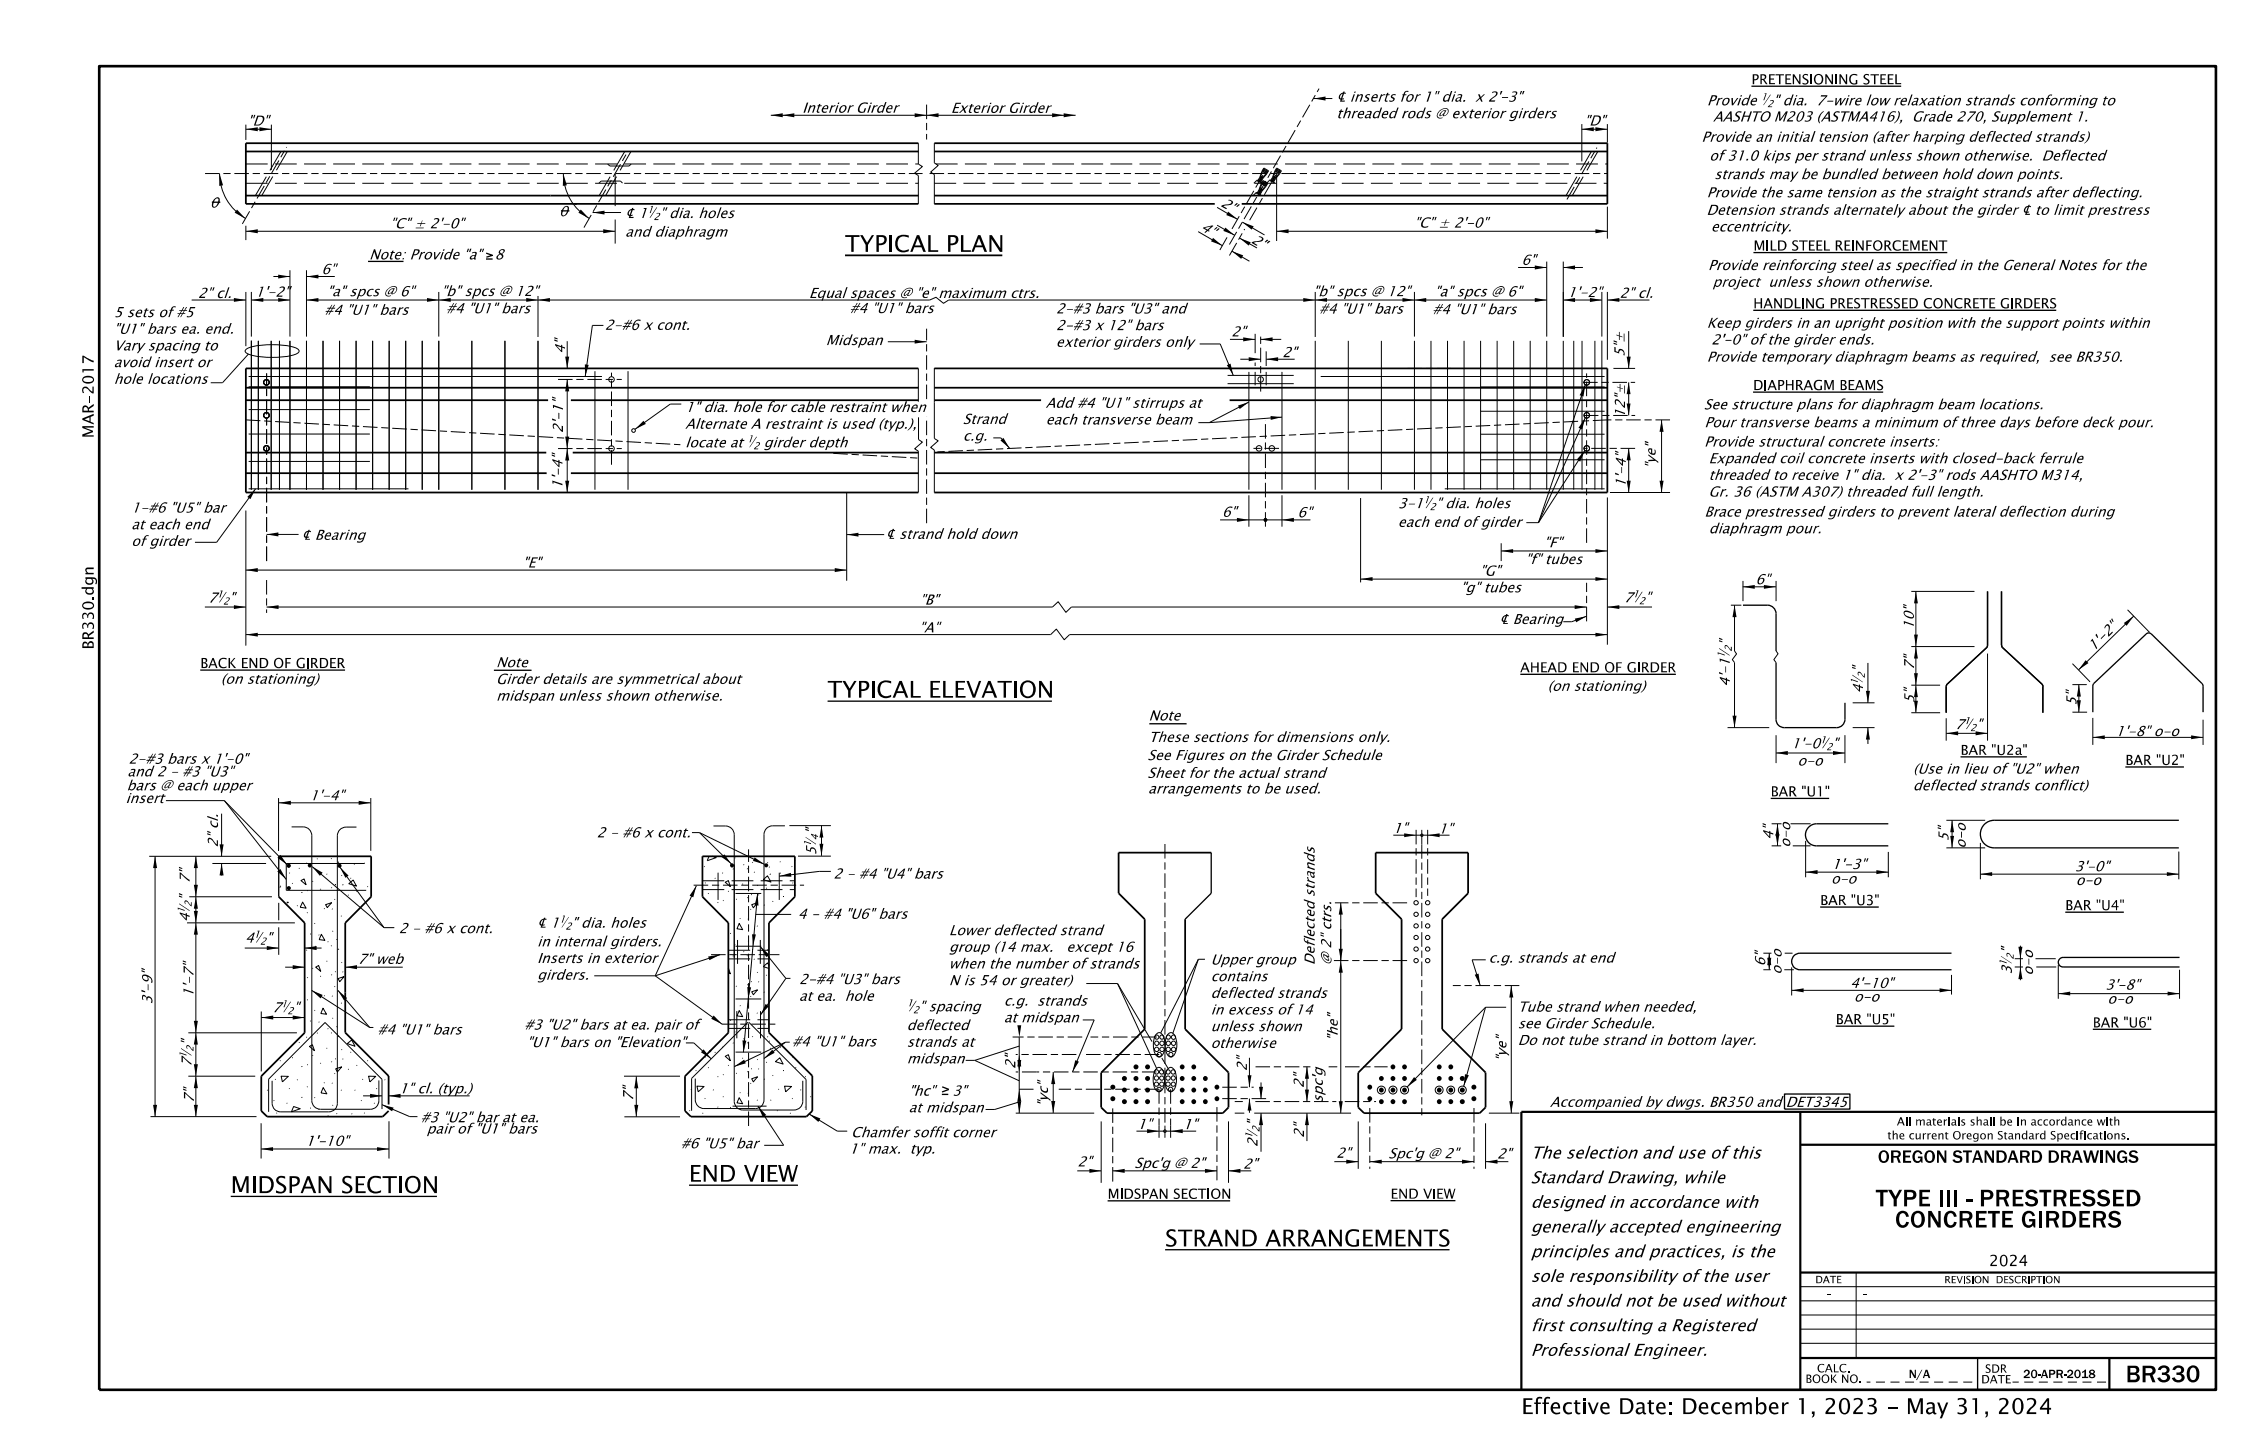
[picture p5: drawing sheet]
<svg xmlns="http://www.w3.org/2000/svg" width="432mm" height="279mm" viewBox="0 0 432 279" stroke-linecap="round" stroke-linejoin="round" font-family="sans-serif">
<defs><g id="words">
<g font-size="3.2">
<text x="162.3" y="48.3">TYPICAL PLAN</text>
<text x="158.9" y="133.9">TYPICAL ELEVATION</text>
<text x="132.3" y="226.8">END VIEW</text>
<text x="44.3" y="229">MIDSPAN SECTION</text>
<text x="360.2" y="231.5">TYPE III - PRESTRESSED</text>
<text x="223.7" y="239.2">STRAND ARRANGEMENTS</text>
<text x="363.8" y="235.6">CONCRETE GIRDERS</text>
<text x="408.1" y="265.2">BR330</text>
</g>
<text font-size="3" x="292.1" y="271.4">Effective Date: December 1, 2023 - May 31, 2024</text>
<text font-size="2.4" x="360.5" y="223.1">OREGON STANDARD DRAWINGS</text>
<g font-size="2.3">
<text x="293.9" y="227.1">Standard Drawing, while</text>
<text x="293.9" y="222.3">The selection and use of this</text>
<text x="293.9" y="231.8">designed in accordance with</text>
<text x="293.9" y="236.5">generally accepted engineering</text>
<text x="293.9" y="246">sole responsibility of the user</text>
<text x="293.9" y="241.2">principles and practices, is the</text>
<text x="293.9" y="250.7">and should not be used without</text>
<text x="293.9" y="255.4">first consulting a Registered</text>
<text x="293.9" y="260.2">Professional Engineer.</text>
</g>
<g font-size="2.2">
<text x="18" y="84.1" transform="rotate(-90 18 84.1)">MAR-2017</text>
<text x="18" y="124.6" transform="rotate(-90 18 124.6)">BR330.dgn</text>
<text x="381.9" y="243">2024</text>
</g>
<g font-size="1.9">
<text x="336.3" y="16.2">PRETENSIONING STEEL</text>
<text x="154" y="21.6">Interior Girder</text>
<text x="182.6" y="21.6">Exterior Girder</text>
<text x="256.6" y="22.7">threaded rods @ exterior girders</text>
<text x="284.7" y="19.5">x 2'-3&quot;</text>
<text x="327.7" y="20.2">Provide</text>
<text x="328.9" y="23.3">AASHTO M203 (ASTMA416),</text>
<text x="340.4" y="20.2">&quot; dia.</text>
<text x="349" y="20.2">7-wire low relaxation strands conforming to</text>
<text x="369.9" y="23.3">Grade 270, Supplement 1.</text>
<text x="47.5" y="24.1">&quot;D&quot;</text>
<text x="304.1" y="24.1">&quot;D&quot;</text>
<text x="326.7" y="27.2">Provide an initial tension (after harping deflected strands)</text>
<text x="328.1" y="30.8">of 31.0 kips per strand unless shown otherwise.</text>
<text x="329.1" y="34.4">strands may be bundled between hold down points.</text>
<text x="392.4" y="30.8">Deflected</text>
<text x="40.3" y="39.8">0</text>
<text x="107.3" y="41.5">0</text>
<text x="126.6" y="41.8">&quot; dia. holes</text>
<text x="234.2" y="39.5" transform="rotate(30 234.2 39.5)">2 &quot;</text>
<text x="327.7" y="37.9">Provide the same tension as the straight strands after deflecting.</text>
<text x="120" y="45.4">and diaphragm</text>
<text x="230.4" y="44.1" transform="rotate(30 230.4 44.1)">4 &quot;</text>
<text x="240.1" y="46.5" transform="rotate(30 240.1 46.5)">2 &quot;</text>
<text x="328.5" y="44.4">eccentricity.</text>
<text x="61.7" y="52.6">6&quot;</text>
<text x="70.9" y="49.8">Note: Provide &quot;a&quot;</text>
<text x="95.3" y="49.8">8</text>
<text x="292.1" y="50.8">6&quot;</text>
<text x="327.9" y="51.8">Provide reinforcing steel as specified in the General Notes for the</text>
<text x="336.7" y="48.1">MILD STEEL REINFORCEMENT</text>
<text x="38" y="57.2">2&quot; cl.</text>
<text x="62.8" y="56.9">&quot;a&quot; spcs @ 6&quot;</text>
<text x="84.7" y="56.8">&quot;b&quot; spcs @ 12&quot;</text>
<text x="155.3" y="57.2">Equal spaces @ &quot;e&quot; maximum ctrs.</text>
<text x="252.1" y="56.8">&quot;b&quot; spcs @ 12&quot;</text>
<text x="275.4" y="56.9">&quot;a&quot; spcs @ 6&quot;</text>
<text x="300.9" y="57">1'-2&quot;</text>
<text x="310.9" y="57.2">2&quot; cl.</text>
<text x="328.8" y="55">project</text>
<text x="336.6" y="59.2">HANDLING PRESTRESSED CONCRETE GIRDERS</text>
<text x="339.7" y="55">unless shown otherwise.</text>
<text x="21.8" y="60.8">5 sets of #5</text>
<text x="21.8" y="64">&quot;U1&quot; bars ea. end.</text>
<text x="62.3" y="60.4">#4 &quot;U1&quot; bars</text>
<text x="85.6" y="60.1">#4 &quot;U1&quot; bars</text>
<text x="116.1" y="63.3">2-#6 x cont.</text>
<text x="163.1" y="60.1">#4 &quot;U1&quot; bars</text>
<text x="202.7" y="60.2">2-#3 bars &quot;U3&quot; and</text>
<text x="202.7" y="63.4">2-#3 x 12&quot; bars</text>
<text x="253.2" y="60.2">#4 &quot;U1&quot; bars</text>
<text x="275" y="60.3">#4 &quot;U1&quot; bars</text>
<text x="327.7" y="62.9">Keep girders in an upright position with the support points within</text>
<text x="21.8" y="67.2">Vary spacing to</text>
<text x="21.8" y="70.4">avoid insert or</text>
<text x="108.5" y="67.9" transform="rotate(-90 108.5 67.9)">4&quot;</text>
<text x="158.6" y="66.2">Midspan</text>
<text x="202.7" y="66.6">exterior girders only</text>
<text x="311.9" y="68.5" transform="rotate(-90 311.9 68.5)">5&quot;±</text>
<text x="327.7" y="69.4">Provide temporary diaphragm beams as required,</text>
<text x="328.6" y="66.1">2'-0&quot; of the girder ends.</text>
<text x="393.6" y="69.4">see BR350.</text>
<text x="21.8" y="73.6">hole locations</text>
<text x="336.6" y="74.8">DIAPHRAGM BEAMS</text>
<text x="108.1" y="83.1" transform="rotate(-90 108.1 83.1)">2'-1&quot;</text>
<text x="131.6" y="79.1">1&quot; dia. hole for cable restraint when</text>
<text x="131.6" y="82.3">Alternate A restraint is used (typ.),</text>
<text x="184.9" y="81.3">Strand</text>
<text x="200.8" y="78.2">Add #4 &quot;U1&quot; stirrups at</text>
<text x="200.8" y="81.4">each transverse beam</text>
<text x="312" y="80.2" transform="rotate(-90 312 80.2)">12&quot;±</text>
<text x="327.1" y="78.5">See structure plans for diaphragm beam locations.</text>
<text x="327.2" y="82">Pour transverse beams a minimum of three days before deck pour.</text>
<text x="131.6" y="85.8">locate at</text>
<text x="146.6" y="85.8">girder depth</text>
<text x="184.9" y="84.5">c.g.</text>
<text x="327.2" y="85.7">Provide structural concrete inserts:</text>
<text x="328" y="88.9">Expanded coil concrete inserts with closed-back ferrule</text>
<text x="108" y="93.8" transform="rotate(-90 108 93.8)">1'-4&quot;</text>
<text x="312.1" y="93.5" transform="rotate(-90 312.1 93.5)">1'-4&quot;</text>
<text x="317.9" y="90" transform="rotate(-90 317.9 90)">&quot;ye&quot;</text>
<text x="328" y="92.1">threaded to receive 1&quot; dia.</text>
<text x="328" y="95.3">Gr. 36 (ASTM A307) threaded full length.</text>
<text x="364.1" y="92.1">x 2'-3&quot; rods AASHTO M314,</text>
<text x="25.2" y="98.4">1-#6 &quot;U5&quot; bar</text>
<text x="25.2" y="101.6">at each end</text>
<text x="249.1" y="99.3">6&quot;</text>
<text x="268.4" y="97.5">3-1</text>
<text x="268.4" y="101.1">each end of girder</text>
<text x="275.6" y="97.5">&quot; dia. holes</text>
<text x="327.2" y="99.1">Brace prestressed girders to prevent lateral deflection during</text>
<text x="25.2" y="104.8">of girder</text>
<text x="328.1" y="102.3">diaphragm pour.</text>
<text x="280.4" y="113.7">&quot;g&quot; tubes</text>
<text x="292.8" y="108.2">&quot;f&quot; tubes</text>
<text x="39.9" y="115.6">7</text>
<text x="176.6" y="116">&quot;B&quot;</text>
<text x="311.8" y="115.6">7</text>
<text x="176.4" y="121.3">&quot;A&quot;</text>
<text x="367.4" y="120.8" transform="rotate(-90 367.4 120.8)">10&quot;</text>
<text x="402" y="125.1" transform="rotate(-45 402 125.1)">1 '- 2 &quot;</text>
<text x="38.5" y="128.2">BACK END OF GIRDER</text>
<text x="42.4" y="131.2">(on stationing)</text>
<text x="95.2" y="128">Note</text>
<text x="95.2" y="131.2">Girder details are symmetrical about</text>
<text x="291.9" y="129">AHEAD END OF GIRDER</text>
<text x="332.1" y="131.8" transform="rotate(-90 332.1 131.8)">4'-1</text>
<text x="95.2" y="134.4">midspan unless shown otherwise.</text>
<text x="297.1" y="132.6">(on stationing)</text>
<text x="357.7" y="133.1" transform="rotate(-90 357.7 133.1)">4</text>
<text x="220.5" y="142.4">These sections for dimensions only.</text>
<text x="220.5" y="138.2">Note</text>
<text x="343.9" y="143.6">1'-0</text>
<text x="375.4" y="139.9">7</text>
<text x="406.2" y="141.3">1'-8&quot; o-o</text>
<text x="24.4" y="149">and 2 - #3 &quot;U3&quot;</text>
<text x="24.7" y="146.6">2-#3 bars x 1'-0&quot;</text>
<text x="220.3" y="145.9">See Figures on the Girder Schedule</text>
<text x="220.3" y="149.3">Sheet for the actual strand</text>
<text x="345.1" y="146.9">o-o</text>
<text x="367.3" y="148.5">(Use in lieu of &quot;U2&quot; when</text>
<text x="376.4" y="144.9">BAR &quot;U2a&quot;</text>
<text x="408.1" y="146.8">BAR &quot;U2&quot;</text>
<text x="24.1" y="154.1">insert</text>
<text x="24.3" y="151.7">bars @ each upper</text>
<text x="59.5" y="153.6">1'-4&quot;</text>
<text x="220.4" y="152.3">arrangements to be used.</text>
<text x="340" y="152.8">BAR &quot;U1&quot;</text>
<text x="367.3" y="151.7">deflected strands conflict)</text>
<text x="114.5" y="160.7">2 - #6 x cont.</text>
<text x="340.5" y="161.2" transform="rotate(-90 340.5 161.2)">4&quot;</text>
<text x="41.8" y="162.6" transform="rotate(-90 41.8 162.6)">2&quot; cl.</text>
<text x="156.7" y="164.2" transform="rotate(-90 156.7 164.2)">5</text>
<text x="343.7" y="162.7" transform="rotate(-90 343.7 162.7)">o-o</text>
<text x="351.7" y="166.8">1'-3&quot;</text>
<text x="377.4" y="162.8" transform="rotate(-90 377.4 162.8)">o-o</text>
<text x="160" y="168.6">2 - #4 &quot;U4&quot; bars</text>
<text x="349.5" y="173.7">BAR &quot;U3&quot;</text>
<text x="351.5" y="169.6">o-o</text>
<text x="398.5" y="169.8">o-o</text>
<text x="36.4" y="177" transform="rotate(-90 36.4 177)">4</text>
<text x="76.5" y="179.1">2 - #6 x cont.</text>
<text x="109.7" y="178">&quot; dia. holes</text>
<text x="153.2" y="176.3">4 - #4 &quot;U6&quot; bars</text>
<text x="182.2" y="179.4">Lower deflected strand</text>
<text x="396.5" y="174.7">BAR &quot;U4&quot;</text>
<text x="47" y="180.9">4</text>
<text x="68.7" y="185">7&quot; web</text>
<text x="103.1" y="181.6">in internal girders.</text>
<text x="103.1" y="184.8">Inserts in exterior</text>
<text x="182.2" y="182.6">group (14 max.</text>
<text x="182.2" y="185.8">when the number of strands</text>
<text x="205" y="182.6">except 16</text>
<text x="232.4" y="185.1">Upper group</text>
<text x="252.4" y="185.2" transform="rotate(-90 252.4 185.2)">Deflected strands</text>
<text x="255.6" y="185.2" transform="rotate(-90 255.6 185.2)">@ 2&quot; ctrs.</text>
<text x="285.8" y="184.7">c.g. strands at end</text>
<text x="338.9" y="185.5" transform="rotate(-90 338.9 185.5)">6&quot;</text>
<text x="37.2" y="191.3" transform="rotate(-90 37.2 191.3)">1'-7&quot;</text>
<text x="103.1" y="188">girders.</text>
<text x="153.4" y="188.8">2-#4 &quot;U3&quot; bars</text>
<text x="182.2" y="189">N is 54 or greater)</text>
<text x="232.4" y="188.3">contains</text>
<text x="232.4" y="191.5">deflected strands</text>
<text x="342.1" y="187" transform="rotate(-90 342.1 187)">o-o</text>
<text x="355.2" y="189.6">4'-10&quot;</text>
<text x="390.3" y="187.2" transform="rotate(-90 390.3 187.2)">o-o</text>
<text x="404.2" y="189.9">3'-8&quot;</text>
<text x="29.2" y="192.8" transform="rotate(-90 29.2 192.8)">3'-9&quot;</text>
<text x="52.3" y="194.3">7</text>
<text x="100.7" y="197.6">#3 &quot;U2&quot; bars at ea. pair of</text>
<text x="153.4" y="192">at ea.</text>
<text x="162.3" y="192">hole</text>
<text x="174.1" y="197.7">deflected</text>
<text x="176.4" y="194.1">&quot; spacing</text>
<text x="192.7" y="193">c.g.</text>
<text x="192.7" y="196.2">at midspan</text>
<text x="199.4" y="193">strands</text>
<text x="232.4" y="194.7">in excess of 14</text>
<text x="232.4" y="197.9">unless shown</text>
<text x="291.4" y="194.1">Tube strand when needed,</text>
<text x="291.4" y="197.3">see Girder Schedule.</text>
<text x="352.5" y="196.5">BAR &quot;U5&quot;</text>
<text x="355.9" y="192.2">o-o</text>
<text x="401.8" y="197.2">BAR &quot;U6&quot;</text>
<text x="404.6" y="192.6">o-o</text>
<text x="72.5" y="198.5">#4 &quot;U1&quot; bars</text>
<text x="101.1" y="200.9">&quot;U1&quot; bars on &quot;Elevation&quot;</text>
<text x="152.1" y="200.8">#4 &quot;U1&quot; bars</text>
<text x="174.1" y="200.9">strands at</text>
<text x="232.4" y="201.1">otherwise</text>
<text x="289.2" y="203.8" transform="rotate(-90 289.2 203.8)">&quot;ye&quot;</text>
<text x="291.4" y="200.5">Do not tube strand in bottom layer.</text>
<text x="36.8" y="204.7" transform="rotate(-90 36.8 204.7)">7</text>
<text x="76.6" y="209.8">1&quot; cl. (typ.)</text>
<text x="174.1" y="204.1">midspan</text>
<text x="80.8" y="215.4">#3 &quot;U2&quot; bar at ea.</text>
<text x="174.4" y="213.4">at midspan</text>
<text x="254" y="211.6" transform="rotate(-90 254 211.6)">spc'g</text>
<text x="297.6" y="212.4">Accompanied by dwgs. BR350 and DET3345</text>
<text x="58.7" y="219.9">1'-10&quot;</text>
<text x="81.9" y="217.5">pair of &quot;U1&quot; bars</text>
<text x="130.7" y="220.3">#6 &quot;U5&quot; bar</text>
<text x="163" y="221.4">1&quot; max.</text>
<text x="163.4" y="218.2">Chamfer soffit corner</text>
<text x="175.4" y="221.4">typ.</text>
<text x="241.4" y="220.2" transform="rotate(-90 241.4 220.2)">2</text>
<text x="217.8" y="224.1">Spc'g @ 2&quot;</text>
<text x="266.6" y="222.3">Spc'g @ 2&quot;</text>
<text x="212.7" y="230">MIDSPAN SECTION</text>
<text x="267" y="230">END VIEW</text>
</g>
<g font-size="1.6">
<text x="364.2" y="216">All materials shall be in accordance with</text>
<text x="362.4" y="218.6">the current Oregon Standard Specifications.</text>
<text x="348.9" y="263.3">CALC.</text>
<text x="381.1" y="263.4">SDR</text>
<text x="346.6" y="265.4">BOOK NO.</text>
<text x="366.5" y="264.4">N/A</text>
<text x="380.4" y="265.5">DATE</text>
<text x="388.4" y="264.4">20-APR-2018</text>
</g>
<g font-size="1.4">
<text x="348.5" y="246.2">DATE</text>
<text x="373.3" y="246.2">REVISION</text>
<text x="383.1" y="246.2">DESCRIPTION</text>
</g>
<g font-size="1.3">
<text x="338.1" y="19.2">1</text>
<text x="124.3" y="40.9">1</text>
<text x="125.4" y="42.2">2</text>
<text x="143.4" y="84.9">1</text>
<text x="273.3" y="96.6">1</text>
<text x="274.5" y="97.9">2</text>
<text x="41.6" y="114.7">1</text>
<text x="42.8" y="116">2</text>
<text x="313.5" y="114.6">1</text>
<text x="332.5" y="125.1" transform="rotate(-90 332.5 125.1)">2</text>
<text x="331.1" y="126.3" transform="rotate(-90 331.1 126.3)">1</text>
<text x="356.7" y="131.4" transform="rotate(-90 356.7 131.4)">1</text>
<text x="349.4" y="142.6">1</text>
<text x="377" y="139">1</text>
<text x="157.1" y="161.3" transform="rotate(-90 157.1 161.3)">4</text>
<text x="155.7" y="162.5" transform="rotate(-90 155.7 162.5)">1</text>
<text x="35.5" y="175.3" transform="rotate(-90 35.5 175.3)">1</text>
<text x="48.7" y="179.9">1</text>
<text x="107.4" y="177.1">1</text>
<text x="108.5" y="178.4">2</text>
<text x="49.9" y="181.3">2</text>
<text x="385.3" y="185.3" transform="rotate(-90 385.3 185.3)">1</text>
<text x="386.6" y="184.2" transform="rotate(-90 386.6 184.2)">2</text>
<text x="54" y="193.3">1</text>
<text x="174.1" y="193.1">1</text>
<text x="35.8" y="203" transform="rotate(-90 35.8 203)">1</text>
<text x="240.5" y="218.5" transform="rotate(-90 240.5 218.5)">1</text>
</g>
<g font-size="1.2">
<text x="350.6" y="248.9">-</text>
<text x="357.7" y="248.9">-</text>
</g>
</g></defs>
<g fill="none" stroke="#000" stroke-width=".34">
<path d="M47.2 37.5h129.1M47.2 29.1h129.1M176.3 27.5h-129.1v11.6h129.1M179.4 27.5h129.2v11.6h-70.2M179.4 39.1h53.8M179.4 37.5h129.2M179.4 29.1h129.2M162.2 49h30.2M47.2 76.8h58M47.2 74.4h129.1M109.6 76.8h66.7M176.3 70.7h-129.1v23.8h129.1"/>
<path d="M179.4 70.7h129.2v23.8h-129.2M179.4 76.8h20.5M179.4 74.4h129.2M236.1 76.8h72.5M47.2 90.8h57.8M47.2 86.9h57.7M109.6 90.8h66.7M110 86.9h66.3M179.4 90.8h129.2M179.4 86.9h129.2M53.5 172.1l5 5v21.1l-8.3 8.3v6.7l1.1 1.1h22.2l1.1-1.1M53.5 164.3h17.8v7.8l-5 5v21.1l8.3 8.3v5.4"/>
<path d="M53.8 170.1h.1M134.9 164.3h17.7v7.8l-5 5v21.1l8.4 8.2v6.8l-1.2 1.1h-22.2l-1.1-1.1v-6.7l8.3-8.3v-21.1l-4.9-5zM232.6 163.6h-17.8v7.8l5 5v21.1l-8.4 8.3v6.7l1.1 1.1h22.3l1.1-1.1v-6.7l-8.4-8.3v-21.1M264.1 163.6h17.8v7.8l-5 5v21.1l8.3 8.3v6.7l-1.1 1.1h-22.2l-1.1-1.1v-6.7l8.3-8.3v-21.1l-5-5z"/>
</g>
<g fill="none" stroke="#000" stroke-width=".19">
<path d="M252.2 18.9h3.6M42.2 33.3a10 10 0 0 0 4.9 8.6M47.2 24.8h4.9M47.2 23.9v2.9M52.1 23.9v8.7M108.2 33.3a10 10 0 0 0 4.9 8.6M118.1 33.3v6.2M148 22.1h58.5M176.3 27.5v4M176.4 31.5l.7 .5-1.5 1.2 .7 .5v5.4M179.4 27.5v3.8l.7 .4-1.4 1.3 .7 .5v5.6M233.7 39.8l3.9 2.3"/>
<path d="M241.2 36.9l.9 .5-.1 .1-.9-.5zM241.3 34.5l1 .6-1-.5zM241.4 37l1.1-2.4 .9 .6-1.5 2.1M241.5 34.6l1.1-2.4 1 .6-1.5 2.2M241.6 34.7l.5-.8h.3l-.4 1M241.6 37.1l.2 .1M241.6 37l.3 .1M241.7 36.9l.2 .1M241.7 36.8l.3 .1M241.7 34.7l.2 .1M241.8 34.6l.2 .1M241.8 36.7l.2 .1"/>
<path d="M241.8 36.6l.3 .2M241.8 34.5l.2 .1M241.8 34.4l.3 .2M241.9 36.6l.2 .1M241.9 36.4l.2 .2M241.9 36.3l.4 .1-.5 .9M241.9 34.4l.2 .1M241.9 34.3l.3 .1M242 36.3l-.5 .8M242 36.4l.1 .1M242 36.3l.3 .1M242 34.2l.2 .1"/>
<path d="M242.1 34l.2 .1M242.1 33.9l.3 .1M242.3 35.3l.7 .4M242.3 35.2l.7 .4M242.4 32.9l.3-.5 .7 .4-1.1 1.4-.3-.1M242.4 32.9l.7 .4M242.4 32.9l-.4 1.2M242.4 35.1l.7 .4M242.5 32.8l.7 .4M242.5 35l.7 .3M242.5 32.7l.7 .4M242.6 32.6l.7 .4"/>
<path d="M243 35.7l-.8 .9M243 35.7l.2-.5-.6-.4-.8 1.7M243.8 34.5l.9 .5v.1l-1-.5zM244 34.6l1.1-2.4 .9 .6-1.5 2.1M244.1 34.7l.4-.8h.4l-.5 1M244.2 34.7l.2 .1M244.2 34.6l.3 .1M244.3 34.5l.2 .1M244.3 34.4l.2 .1M244.4 34.3l.2 .1M244.4 34.2l.3 .2M244.5 34.2l.2 .1"/>
<path d="M244.5 34.1l.3 .1M244.6 34l.2 .1M244.6 33.9l.3 .1M244.9 32.9l.7 .4M244.9 32.9l.2-.5 .8 .4-.3 .5M244.9 32.9l-.5 1.2M244.9 32.8l.7 .4M245 32.7l.7 .4M245.1 32.6l.7 .3M245.1 33.3v12.9M245.6 33.3l-.8 .9M303.7 24.8h4.9"/>
<path d="M303.7 23.8v7.2M308.6 23.8v3.6M308.6 39.7v6.1M36.8 57.6h10.4M47.2 44.4h70.9M47.2 43.3v2.8M47.2 56v10.4M48.3 56v8.6M48.3 57.6h7.4M52.5 53.1h3.2M55.7 51.9v12.7M58.8 57.6h119.7l1.2-.6 1.5 1.2 .9-.6h114.9"/>
<path d="M58.8 53.1h5.5M58.8 51.9v12.7M84.2 56v8.6M103.3 56.8v7.9M113.8 40.8h5.4M118.1 42.1v4.6M230 44.4l4.7 2.7M233.7 43.2l3.4 2M236.5 48.2l3.4 1.9M238 45.7l3.3 1.9M238.5 42.6l4.3 2.5M245.1 44.4h63.5"/>
<path d="M252.5 56v8.7M271.6 56v8.6M291.5 51.3h5.5M297 50.2v14.4M300.1 57.6h7.5M300.1 50.2v14.5M300.1 51.3h3.8M307.6 56v8.6M308.6 57.6h8.1M308.6 56v13M47.3 67a14.5 14.5 0 0 1 7.5-.7l1.7 .3a.89 .89 0 0 1 .9 1 7.5 7.5 0 0 1-4.5 1 12.1 12.1 0 0 1-5.6-.8l-.2-.4zM47.7 67.9l-5 5.5h-2.2"/>
<path d="M47.7 74.4h23.8M47.7 72.2h67.9M47.7 78.6h23.3M47.7 74.2h23.3M48.3 65.4v28.5M49.6 65.4v28.6M52.1 65.4v28.6M53.7 65.4v28.6M55.7 65.4v28.6M58.8 65.4v28.6M62 65.4v28.6M65.2 65.4v28.6"/>
<path d="M68.4 65.4v28.6M71.5 65.4v28.6M74.7 65.4v28.6M77.9 65.4v28.6M81.1 65.4v28.6M84.2 65.4v28.6M90.6 65.4v28.6M96.9 65.4v28.6M103.3 65.4v28.6M108.9 65.5v5.2M108.9 72.8v21.7M114.2 71.2v22.8"/>
<path d="M115.9 62.4h-2.2l-1.3 9.8M120.6 71.2v22.8M130.8 77.5h-2.1l-6.8 4.9M170.5 65.6h7.4M176.3 70.7v6.4M179.4 70.6v13.5l.7 .5-1.4 1.3 .7 .5v8.1M230.3 66h4l2.5 6M235.7 72h12.7M235.7 73.6h12.7M236.1 65.1h4.9M238.1 68.9h3.9M239.8 71.4v22.6"/>
<path d="M239.8 77.2l-7.6 3.9M241 64.1v3.7M241 69.6v.6M241 71.4v2.5M242 65.1h4M243.1 68.9h5.5M243.1 67.4v2.8M243.1 71.4v2.5M246.1 71.4v22.6M252.5 65.4v28.6M253.6 72.2h54.5M258.9 65.4v28.6"/>
<path d="M265.2 65.4v28.6M271.6 65.4v28.6M274.7 65.4v28.6M277.9 65.4v28.6M281.1 65.4v28.6M284.3 74.4h23.8M284.3 74.3h23.8M284.3 78.9h23.8M284.3 65.4v28.6M287.4 65.4v28.6M290.6 65.4v28.6M293.8 65.4v28.6"/>
<path d="M297 65.4v28.6M300.1 65.4v28.6M302.2 65.4v28.6M303.7 65.4v28.6M304.4 73.8l-9 26.5M306.2 65.4v28.6M307.6 65.4v28.5M309.8 70.7h4.1M312.7 63.5v7.2M312.7 73.4v6.3M47.2 98v25.9M47.7 93.8h30.7"/>
<path d="M47.7 88.5h23.3M47.7 83.3h23.3M49.1 93.8l-7.5 10.3h-4.2M162.6 94.5v16.9M176.4 80.1v4.2l.7 .5-1.5 1.3 .7 .5v7.9M190.7 84h1.5l1.7 2M230.1 81.1h2.1M234.2 99.8h17.4M239.8 95v6.1M243 99.8l.1-.1h-.2l.1 .2 .1-.2-.2-.1-.1 .1 .2 .3 .2-.3-.3-.1-.2 .1 .1 .3h.3l.1-.2M246.1 95v6.1M246.1 80l-13.9 1.1"/>
<path d="M261.2 95.6v16.2M277.4 93.8h30.7M284.3 88.2h23.8M284.3 83.3h23.8M304.3 86.4l-8.9 13.9M304.4 80.2l-9 20.1M308.6 95.5v28.2M309.1 94.5h11.5M312.7 86v8.5M319 80.6v13.9M39.3 116.5h7.9M47.2 109.4h115.4"/>
<path d="M51.2 116.5h150.9l1.1-1 1.4 2 1.1-1h98.9M51.2 102.6h6.1M162.6 102.6h7.2M261.2 111.1h47.4M288.2 105.7h20.4M288.2 104.2v3.5M293.1 100.3h2.3M304.6 118.3l-2.8 1h-1.7M308.6 116.5h8.6M332.3 116.1h2M333 116.1v8.8l.4 .6-.8 1.1 .4 .5v12.5M334.6 112.6h6.4"/>
<path d="M334.6 111.5v3.9M341 111.5v3.9M367 113.5h12.1M367.8 113.5v23.3M408.5 117l4.2 4.4M409.7 118.2l-10.6 10.4M47.2 121.8h154.5l1.1-1.1 1.5 2.1 1.1-1h103.2M331.7 139.6h8M341 124.9l.4 .5-.8 1.2 .4 .5M355.7 134.9h4.2M355.7 139.6h4.2M358.6 127.2v7.7"/>
<path d="M358.6 139.6v3.2M367 124.1h12.1M367 131.5h5.5M367 136.8h5.5M373.7 137.8v4.3M381.6 125.4v16.7M397.9 131.4h2.7M397.9 127.4l3.4 3.4M397.9 136.7h2.8M399.1 131.4v5.3M401.8 137.8v5.1M423 138.1v4.8"/>
<path d="M31.9 153.6h11.2M42.5 156.1v8.2M43.1 153.6l12 12.3M43.1 153.6l11.9 15.2M53.5 153.1v10.2M53.6 154.1h17.6M56 158.7h2.2a1.69 1.69 0 0 1 1.7 1.6v50.9a1.69 1.69 0 0 0 1.6 1.7h9.6a1.63 1.63 0 0 0 1.6-1.7v-3.9M68.4 158.7h-1.9a1.69 1.69 0 0 0-1.7 1.7v51.3a1.63 1.63 0 0 1-1.7 1.7h-9.2a1.63 1.63 0 0 1-1.7-1.7v-4.3M71.2 153.1v10.2M132.9 159.8h1.4M134.3 159.8l12.5 6.1M134.3 159.8l6.1 6"/>
<path d="M137 158.5h2.3a1.69 1.69 0 0 1 1.7 1.7v51.1a1.69 1.69 0 0 0 1.6 1.7h9.8a1.69 1.69 0 0 0 1.7-1.7v-3.9M150.7 158.5h-2.4a1.69 1.69 0 0 0-1.6 1.6v51a1.63 1.63 0 0 1-1.7 1.6h-9.9a1.69 1.69 0 0 1-1.6-1.6v-4.1M151.6 158.4h7.9M157.7 158.4v5.8M273 159.2v2.8M340.1 158.1h2M341 144.5h13.2M341 141.1v5.3M341.3 158.1v4.2M343.8 158.1h3.8M354.2 141.1v5.3M373.7 140.7h7.9"/>
<path d="M373.7 157.4h7.4M374.8 157.4v5.3M401.8 141.5h21.2M28.6 164.3h23.5M29.8 164.3v50M35.9 177.1h20.7M36.3 172.1h15.9M37.6 164.3v50M40.8 165.7h10.3M42.5 165.7v2.3M53.5 173.2v3.4M53.5 177.9v5.3"/>
<path d="M55 173.1h.4l-.2 .2M55.6 167.5h.1M56.1 169.5h.1M57.1 173.8h.1M57.4 166.6h.1M57.8 169l.6-.3 .4 1.1zM58 171.2h.1M58.1 173.1l.7 1.2-1.2-.2zM58.8 165.6h.1M59 175.1h.1M59 170.9h.1M59.6 179.2h.1"/>
<path d="M59.9 166.3l13.8 11.7M60 169.1h.1M60.4 177.2h.1M60.9 164.8h.1M61.2 179.4h.1M61.5 170.6h.1M62.2 174.3h.1M62.5 173.6l1.2-.4-.9 1zM62.7 167.7h.1M63.6 164.7h.1M63.6 170.3h.1M63.7 174.4h.1"/>
<path d="M63.9 178.7h.1M64.2 172.6h.1M64.4 169.7h.1M65.3 166.4l8.4 11.6M65.5 175.8h.1M65.6 168h.1M65.8 169.8h.1M66.9 171.7h.1M67 169.6l.8-.7 .6 1.1zM67.3 168.5h.1M68 165.8h.1M68.5 171h.1"/>
<path d="M70 165.6h.1M70 165.7h-15v5.2h15.3M70.6 170.1h.1M73.7 178h2M133.7 170l-7.9 17.3M135.2 166.3h.1M135.4 169.4h.1M136 171.4h.1M136.1 164.3l-.3 .8M136.7 164.3l.8 .3-1.7 .6M137.3 168.5h.1M137.8 173.2h.1"/>
<path d="M137.9 167.5v5.2M138.7 167.5h.1M138.9 172.8h.1M139.2 169.3l.6-.3 .4 1.1zM139.4 164.4h.1M139.8 171h.1M140.2 179.1h.1M140.7 166.7h.1M141.1 164.6h.1M141.2 171.4h5M141.4 172.5h.1M141.5 178.2l1.1 .2-.7-1.2-.4 1"/>
<path d="M142.1 176.2h.1M142.6 169.6h.1M142.8 165.9h.1M143.4 166.7h.1M143.5 172.2h.1M143.6 176.3h.1M144.1 174.5h.1M144.3 171.7h.1M144.3 173.6l1.2-.4-.9 1zM144.5 165.5h.1M144.8 167.4h.1M145.1 175.5h6.8"/>
<path d="M145.3 177.7h.1M145.4 169.9h.1M145.5 171.5l-2.8 30.4M145.6 171.7h.1M146.5 168.8l.9-.7 .6 1.2zM146.7 173.7h.1M147.1 170.4h.1M147.4 165.5h.1M147.7 166.4h.1M147.8 167.7h.1M148.3 173h.1M149.6 167.5v5.2"/>
<path d="M149.8 165.3h.1M149.8 167.5h.1M150.4 172h.1M152 166.3h.1M152.2 169.4h.1M152.6 165v.2M153.2 164.3h6.3M159.5 167.2h-2.2l-7.7 .9M257.4 173.2v40.4M267.5 160.3h10.8M272.8 160.1h.4v.3h-.4zM340.1 162.3h1.9"/>
<path d="M344.2 162.3h3.4M346.7 167.4h15.8M346.7 161.4v6.9M362.5 163.5v4.8M373.7 162.7h7.4M380.2 161.7v7M380.2 167.7h38.1M418.3 163.4v5.3M36.2 198.2h20.8M47 181.9h6.5M50.2 194.1v11.5M50.2 195.3h8.3"/>
<path d="M54.8 185.6h3.7M58.5 181.9h3.2M58.8 199h.1M58.8 182.3h.1M59 191.8h.1M59 187.6h.1M59.6 195.9h.1M59.8 190l11.2 7.2M60 185.8h.1M60.4 193.9h.1M60.6 181.6h.1M60.6 185.6l.6-.3 .4 1.1z"/>
<path d="M60.9 198.2h.1M61.2 196.1h.1M61.2 180.3l1.2 .1-.7-1.1-.4 1M61.5 187.3h.1M62 193.5l.7 1.1-1.1-.1zM62.2 191.1h.1M62.7 184.4h.1M62.9 197.4h.1M62.9 180.7h.1M63.6 198.2h.1M63.6 181.5h.1M63.6 187h.1"/>
<path d="M63.7 191.1h.1M63.9 195.4h.1M64.2 189.3h.1M64.4 186.4h.1M64.6 197h.1M64.6 180.3h.1M64.9 190l6.1 7.2M64.9 187.8l1.2-.4-.9 1zM65.5 192.5h.1M65.6 184.7h.1M65.8 186.5h.1M66.3 185.6h11"/>
<path d="M71 197.2h.7M114.1 187.3h11.7M125.8 187.3l12.8 9.2M138.3 183.2l-12.5 4.1M139.8 187.7h.1M139.8 185.7l.4 1.2-.4-.4M140.2 195.8h.1M140.7 183.4h.1M141.1 198h.1M141.1 181.3h.1M141.2 191.7h5M141.2 181.6h5"/>
<path d="M141.4 189.2h.1M141.5 194v5.2M141.5 194.9l1.1 .2-.7-1.2-.4 1M141.6 180.4v4.6M142.1 193h.1M142.8 199.3h.1M142.8 182.6h.1M143.4 183.4h.1M143.5 188.9h.1M143.6 193h.1M143.6 196.1l-10.8 10.8v6.2M143.7 197.3h.1"/>
<path d="M143.7 180.6h.1M143.8 196.1l11 11.1v5.8M144.1 191.2h.1M144.3 188.3h.1M144.3 190.3l1.2-.4-.9 1zM144.5 198.9h.1M144.5 182.2h.1M144.8 184h.1M145.3 194.4h.1M145.4 186.6h.1M145.6 188.4h.1M146 180.4v4.6"/>
<path d="M146 181.6l4.9 6.1M146 194v5.2M146.7 190.4h.1M147.1 187.1h.1M147.4 198.9h.1M147.4 182.2h.1M147.6 185.2l-.2-.4-.9 .7 1.1 .3M147.7 199.8h.1M150.8 200h.8M150.8 200l-4.1 3.1M150.8 200l-9.8 4.7M150.9 187.7h.9"/>
<path d="M150.9 187.7l-4.9 7.1M195.7 199v14.6M207.9 195.7h2.2l-4.2 10M208.6 188.7h6M214.6 188.7l7.5 16.3M214.6 188.7l6.6 11.2M222.1 198.3a.76 .76 0 0 1 1.2 .6 3.5 3.5 0 0 1-.5 3.9 1.02 1.02 0 0 1-1.2-1 4 4 0 0 1 .5-3.5zM224.4 198.3a.77 .77 0 0 1 1.2 .5 3.5 3.5 0 0 1-.6 4 1.03 1.03 0 0 1-1.1-1 3.9 3.9 0 0 1 .5-3.5zM230.1 184.1l-7.3 14.1M230.1 184.1l-4.9 14.2M230.1 184.1h1.3M285.2 193.3l-4.2 15.2"/>
<path d="M285.2 193.3l-15 15.3M285.2 193.3h4M285.3 184.2h-2.7l1.6 4.9M290.2 189.1v24.5M338.6 182.9h1.5M338.6 186.1h1.4M339.7 182.9v3.2M342.6 186.1h1.8M342.7 182.9h1.5M344 185.6v5.4M344 190h30.7M374.7 187.1v3.8"/>
<path d="M386.8 184h1.6M386.8 185.6h1.6M387.9 181.5v6.6M390.8 184h3.9M390.9 185.6h3.9M395.2 190.7h23.3M395.2 185.1v6.6M418.5 186.1v5.6M28.9 214.3h20.3M36.2 206.5h12.8M50.1 215.5v6.8M50.7 213.7h.1"/>
<path d="M51.3 209.2h.1M52.6 211.2h.1M52.8 207.1h.1M53.1 213.6h.1M53.8 203.5h.1M54 206.5l1.4 .1-1.2 1zM55.1 211.7h.1M55.5 208.9h.1M56.1 203h.1M56.4 212.3l1.2 .5-1.6 .6zM57.1 207.2h.1M57.4 200h.1"/>
<path d="M58 204.6h.1M58 210.5h.1M59 208.5h.1M59 204.3h.1M59.4 200.8l.6-.3 .4 1.1zM59.6 212.6h.1M60 202.5h.1M60.4 210.6h.1M61.2 212.8h.1M61.5 204h.1M62.1 208.7l.7 1.2-1.2-.2zM62.2 207.8h.1"/>
<path d="M62.7 201.1h.1M62.9 214.1h.1M63.6 203.7h.1M63.7 207.8h.1M63.9 212.1h.1M64.2 206h.1M64.4 203.2h.1M64.5 205.1l1.1-.4-.8 1zM64.6 213.7h.1M65.5 209.2h.1M65.6 201.4h.1M65.8 203.2h.1"/>
<path d="M66.7 200.3l.8-.7 .7 1.2zM66.9 205.2h.1M67.3 201.9h.1M67.5 213.7h.1M68.1 209.2h.1M68.5 204.4h.1M69.4 211.2h.1M69.6 207.1h.1M69.7 210.3h3.6M69.9 213.6h.1M70.6 203.5h.1M70.8 206.5l1.3 .1-1.1 1z"/>
<path d="M71.9 211.7h.1M72.3 208.9h.1M73.3 212.8v-5.7l-10.9-10.9-10.8 10.9v6.3M73.3 212l5.4 2.3h1.5M73.9 207.2h.1M74.6 210.3h15.6M74.7 215.2v7.1M119.8 206.5h10.8M119.9 214.3h10.7M122.2 206.6v7.7M131.7 200.1h1.5l3.3 3.1M132.4 213.1h.1"/>
<path d="M132.7 209h.1M133.6 205.4h.1M133.8 208.4l1.4 .1-1.1 1zM134.9 213.6h.1M135.3 210.8h.1M135.4 202.8h.1M136 204.9h.1M136.2 214.3h.1M136.9 209.1h.1M137.3 201.9h.1M137.8 206.6h.1M137.8 212.4h.1"/>
<path d="M138.7 200.9h.1M138.8 210.4h.1M138.9 206.2h.1M139.2 202.7l.6-.3 .4 1.2zM139.8 204.4h.1M140.2 212.5h.1M140.7 212.3h6.5M140.7 200.1h.1M141.2 201.9h5M141.4 206h.1M141.5 211.6l1.1 .2-.7-1.2-.4 1M142.1 209.7h.1"/>
<path d="M142.6 203h.1M143.4 200.1h.1M143.5 205.6h.1M143.6 209.7h.1M143.7 214h.1M144.1 207.9h.1M144.3 205.1h.1M144.3 207l1.2-.4-.9 1zM145.3 211.1h.1M145.4 203.3h.1M145.5 212.3l5 7.5h-3.8M145.6 205.1h.1"/>
<path d="M146.7 207.1h.1M147.1 203.8h.1M147.8 201.2h.1M148 211.1h.1M148.3 206.4h.1M148.9 203.7l.8-.7 .7 1.2zM149.2 213.1h.1M149.5 209h.1M149.8 200.9h.1M150.4 205.4h.1M150.6 208.4l1.4 .1-1.2 1zM151.7 213.6h.1"/>
<path d="M152.1 210.8h.1M152.2 202.8h.1M152.8 204.9h.1M153 214.3h.1M153.7 209.1h.1M154.6 206.6h.1M154.6 212.4h.1M155.4 213.8l5.4 3.3h1.9M155.6 210.4h.1M155.6 206.2h.1M155.7 206.2h.1M185.4 203.5h1.7"/>
<path d="M187.1 203.5l8.6 3.9M195 213.6h15.1M195.7 211.5l-4.7 1.4h-1.8M195.7 200.7l-8.6 2.8M202.2 205.7v7.9M211.4 215.2v11.8M218.2 217.1h11.5M222.1 205a.77 .77 0 0 1 1.2 .5 3.9 3.9 0 0 1-.4 3.8 .77 .77 0 0 1-1.2-.5 4 4 0 0 1 .4-3.8zM222.5 216v2.3M223.1 203l1.2 2.1M223.7 216v2.3M224.3 205a.76 .76 0 0 1 1.3 .5 3.9 3.9 0 0 1-.4 3.8 .77 .77 0 0 1-1.2-.5 4 4 0 0 1 .3-3.8z"/>
<path d="M224.8 216v2.3M235.9 215.2v11.8M237.1 213.6h1.8M239.9 203v5.6M239.9 210.8v2.7M240.8 213.6h18.6M242.1 207.7v3.1M242.1 213.6v7.4M250.9 204.7v6.7M250.9 213.6v5.4M260.8 215.2v9.1M285.2 215.5v8.8"/>
<path d="M285.9 213.6h5.8M50.1 220.5h24.6M206.8 224.7h4.6M213.6 224.7h20M235.9 224.7h4.3M256.2 222.9h4.6M263 222.9h20M285.2 222.9h4.4M345.7 255.1h79.7M345.7 257.8h79.7M345.7 252.3h79.7M345.7 246.9h79.7"/>
<path d="M345.7 249.6h79.7M356.4 244.2v16.4"/>
<circle cx="51.2" cy="73.4" r=".53"/>
<circle cx="51.2" cy="79.7" r=".53"/>
<circle cx="117.4" cy="72.8" r=".53"/>
<circle cx="242" cy="72.8" r=".53"/>
<circle cx="304.7" cy="79.7" r=".53"/>
<circle cx="304.7" cy="73.4" r=".53"/>
<circle cx="51.2" cy="86" r=".53"/>
<circle cx="117.4" cy="86.1" r=".53"/>
<circle cx="121.6" cy="82.6" r=".36"/>
<circle cx="241.7" cy="86" r=".53"/>
<circle cx="243" cy="99.8" r=".27"/>
<circle cx="244.2" cy="86" r=".53"/>
<circle cx="304.7" cy="86" r=".53"/>
<circle cx="271.9" cy="175.4" r=".41"/>
<circle cx="271.9" cy="177.7" r=".41"/>
<circle cx="271.9" cy="179.9" r=".41"/>
<circle cx="271.9" cy="173.2" r=".41"/>
<circle cx="274.1" cy="173.2" r=".41"/>
<circle cx="274.1" cy="179.9" r=".41"/>
<circle cx="274.1" cy="177.7" r=".41"/>
<circle cx="274.1" cy="175.4" r=".41"/>
<circle cx="222.1" cy="199" r=".41"/>
<circle cx="223.1" cy="199" r=".41"/>
<circle cx="224.3" cy="199" r=".41"/>
<circle cx="225.3" cy="199" r=".42"/>
<circle cx="271.9" cy="184.3" r=".42"/>
<circle cx="271.9" cy="182.1" r=".41"/>
<circle cx="274.1" cy="182.1" r=".41"/>
<circle cx="274.1" cy="184.3" r=".42"/>
<circle cx="222" cy="208" r=".41"/>
<circle cx="222" cy="206.9" r=".42"/>
<circle cx="222" cy="205.7" r=".42"/>
<circle cx="222.1" cy="201.4" r=".42"/>
<circle cx="222.1" cy="200.2" r=".42"/>
<circle cx="222.5" cy="209" r=".42"/>
<circle cx="222.6" cy="202.4" r=".41"/>
<circle cx="223" cy="205.7" r=".42"/>
<circle cx="223" cy="206.9" r=".41"/>
<circle cx="223.1" cy="208" r=".42"/>
<circle cx="223.1" cy="200.2" r=".42"/>
<circle cx="223.1" cy="201.4" r=".42"/>
<circle cx="223.7" cy="217.1" r=".25"/>
<circle cx="224.3" cy="208" r=".42"/>
<circle cx="224.3" cy="206.9" r=".42"/>
<circle cx="224.3" cy="205.7" r=".42"/>
<circle cx="224.3" cy="201.4" r=".42"/>
<circle cx="224.3" cy="200.2" r=".42"/>
<circle cx="224.8" cy="209" r=".42"/>
<circle cx="224.8" cy="202.4" r=".41"/>
<circle cx="225.3" cy="205.7" r=".42"/>
<circle cx="225.3" cy="206.9" r=".41"/>
<circle cx="225.3" cy="208.1" r=".41"/>
<circle cx="225.3" cy="200.2" r=".42"/>
<circle cx="225.3" cy="201.4" r=".42"/>
<circle cx="265.2" cy="209.2" r=".77"/>
<circle cx="267.4" cy="209.2" r=".77"/>
<circle cx="269.7" cy="209.2" r=".77"/>
<circle cx="276.3" cy="209.2" r=".75"/>
<circle cx="278.5" cy="209.2" r=".75"/>
<circle cx="280.8" cy="209.2" r=".75"/>
</g>
<g fill="none" stroke="#000" stroke-width=".25">
<path d="M336.3 16.5h28.7M70.7 50.2h6.8M93.3 49.7h1.3M93.3 48.6l1.2 .4-1.1 .4M336.6 59.5h58.2M336.7 48.5h37.2M336.6 75.2h25M334.6 116.1h4.8a1.7 1.7 0 0 1 1.6 1.6v7.2M381.6 113.5l-.1 10.6-7.7 7.3-.1 5.4M384.3 113.5v10.3M38.5 128.6h27.8M94.8 128.6h7.3"/>
<path d="M158.9 134.5h43.1M220.7 138.9h7.1M291.9 129.4h29.9M341 127.1v10.9a1.57 1.57 0 0 0 1.6 1.6h10a1.63 1.63 0 0 0 1.6-1.6v-3.1M384.3 123.8l.2 .4 7.5 7.1 .3 .5M392.2 131.8v5M401.8 136.7v-5l.2-.5 10-9.5a.71 .71 0 0 1 1-.1l9.9 9.7 .1 5.4M340 153.2h11.2M362.5 158.1h-13.7a2.12 2.12 0 0 0-2.2 2.1 2.12 2.12 0 0 0 2.2 2.1h13.7M376.4 145.2h12.7M408.1 147.2h11.2M418.3 157.4h-35.4a2.65 2.65 0 0 0-2.7 2.7 2.65 2.65 0 0 0 2.7 2.6h35.4"/>
<path d="M53.5 164.3v7.8M64.9 165.5h.1M232.6 163.6v7.8l-5.1 5M349.5 174.1h11.2M396.5 175h11.3M64.9 198.9h.1M64.9 182.1h.1M352.5 196.9h11.2M374.7 182.9h-29.1a1.59 1.59 0 0 0-1.6 1.6 1.59 1.59 0 0 0 1.6 1.6h29.1M401.8 197.5h11.2M418.5 183.7h-22.4a.92 .92 0 0 0-.9 .9 .92 .92 0 0 0 .9 1h22.4M180.8 210h1.3"/>
<path d="M180.9 208.6l1.3 .5-1.3 .5M342.6 209.9h12.6v2.9h-12.6zM44.3 229.6h39.6M132.3 227.4h20.9M212.7 230.4h23.5M223.7 239.8h54.6M267 230.4h12.4M379.7 260.6v6.1"/>
</g>
<g fill="none" stroke="#000" stroke-width=".19" stroke-dasharray="2.8 .7 1.4 .7" stroke-linecap="butt">
<path d="M39.4 33.3h137.7M177.9 20.1v6.7M178.5 33.3h130.1M241.6 37.3l.8-1.4M241.7 34.9l.8-1.3M244.2 34.9l.8-1.4M300.8 38.3l5.8-10M46.5 43l8.5-14.8M112.1 43.7l8.1-14M234.2 48l1.5-2.6M236 46.9l17.3-29.9M236 49l3-5"/>
<path d="M236.5 43.9l5.2-9M239.9 42.3l4.3-7.4M107.1 72.8h12.3M177.9 76.6v-13.5M242 75.1v-11M270.2 70.7h8.4M304 73.4h9.9M304.1 79.7h9.8M47.2 80.6l83.4 4.7M107.1 86.1h12.3M117.4 89.2v-17.7M160 87l16.3 .9"/>
<path d="M245.6 86h-5.4M308.6 80.6l-129.2 6.1M313.9 86h-9.8M320.6 80.6h-12M51.2 111.3v6.3M51.2 107.7v-36.1M177.9 100.4v-20.4M243 101.1v-20.5M304.6 119.2v-7.4M304.6 104.2v-32.6M271.9 159.2v13M274.1 159.2v12.7"/>
<path d="M133.2 169.9h21.2M223.7 162v54M270.2 173.2h-13.9M273 162v52M136.5 183.2h13.1M138.6 196.5h10.3M207.8 199h-13.4M222.1 199h-12.7M270.2 184.3h-14.1M291.7 189.1h-12.8M143.7 216.1v-53.1M198.4 209h-3.4"/>
<path d="M199 205.7h-4M206.7 202.4h-11.7M213.6 212.7v14.3M222 205.7h-23M222.5 209h-19.2M222.5 209v7M222.6 202.4h-14.8M224.8 209v7M233.6 212.4v14.6M234.7 210.8h8.8M234.7 208.6h6M237.1 211.4h1.5"/>
<path d="M241 211.4h15.6M241.1 204.7h10.8M255.1 204.7h1.7M258.2 211.4h6M258.2 204.7h8.2M263 212.6v11.7M283 212.6v11.7"/>
</g>
<g fill="none" stroke="#000" stroke-width=".19" stroke-dasharray="4.2 1.4" stroke-linecap="butt">
<path d="M47.2 31.5h129.1M47.2 35.2h129.1M49 37.5l4.9-8.4M50.3 37.5l4.8-8.4M115 35.1l.4-.4M115 37.5l4.9-8.4M115.4 34.7h3.7M116.3 37.5l4.8-8.4M117.1 31.9h3.7M117.1 31.9l-.4-.4M119.5 35.1l-.4-.4M120.8 31.9l.4-.4"/>
<path d="M179.4 35.2h129.2M179.7 31.5h128.9M240.6 37.5l.5-.5M240.7 35.2l.6-.6M243.2 35.1l.5-.5M300.7 37.5l4.8-8.4M301.9 37.5l4.9-8.4M134.9 169h17.7M134.9 170.7h17.7M139.8 195.7h7.8M139.8 197.3h7.8M139.8 182.4h7.8"/>
<path d="M139.8 184h7.8"/>
</g>
<g fill="#000">
<path d="M252.2 18.9l2.3-.4v.8zM42.2 33.3l.6 2.3-.7 .1zM47.2 24.8l2.3-.4v.8zM49.8 24.4l2.3 .4-2.3 .4zM108.2 33.3l.6 2.3-.7 .1zM148 22.1l2.3-.4v.8zM150.2 22.1l2.3-.4v.8zM175.6 21.7l2.3 .4-2.3 .4zM177.9 22.1l2.3-.4v.8zM202 21.7l2.3 .4-2.3 .4zM204.2 21.7l2.3 .4-2.3 .4zM303.7 24.8l2.3-.4v.8z"/>
<path d="M306.3 24.4l2.3 .4-2.3 .4zM339.9 18.2h.1l-1.5 2zM44.9 57.2l2.3 .4-2.3 .3zM45.5 40.2l1.6 1.7-2.1-1.1zM47.2 44.4l2.3-.4v.8zM48.3 57.6l2.3-.4v.7zM53.4 57.2l2.3 .4-2.3 .3zM53.4 52.7l2.3 .4-2.3 .3zM58.8 53.1l2.3-.4v.7zM58.8 57.6l2.3-.4v.7zM82 57.2l2.2 .4-2.2 .3zM84.2 57.6l2.3-.4v.7z"/>
<path d="M101 57.2l2.3 .4-2.3 .3zM103.3 57.6l2.3-.4v.7zM111.5 40.2l1.6 1.7-2-1.1zM115.8 44l2.3 .4-2.3 .4zM113.8 40.8l2.3-.4v.8zM126 39.8h.2l-1.4 2h-.1zM232.9 45.6l1.8 1.5-2.2-.8zM235.3 43.7l1.8 1.5-2.2-.9zM235.8 40.6l1.8 1.5-2.2-.8zM236.5 48.2l2.2 .8-.4 .7zM238 45.7l2.1 .8-.4 .6zM238.5 42.6l2.2 .8-.4 .7z"/>
<path d="M245.1 44.4l2.3-.4v.8zM250.2 57.2l2.3 .4-2.3 .3zM252.5 57.6l2.3-.4v.7zM269.3 57.2l2.3 .4-2.3 .3zM271.6 57.6l2.2-.4v.8zM294.7 57.2l2.3 .4-2.3 .4zM294.7 50.9l2.3 .4-2.3 .4zM300.1 51.3l2.3-.4v.8zM300.1 57.6l2.3-.4v.8zM305.3 57.2l2.3 .4-2.3 .4zM306.3 44l2.3 .4-2.3 .4zM308.6 57.6l2.3-.4v.7z"/>
<path d="M108.9 72.8l.4 2.3h-.8zM108.5 68.4h.8l-.4 2.3zM112.3 69.9l.7 .1-.6 2.2zM175.6 65.2l2.3 .4-2.3 .3zM235.5 70.1l.8-.3 .5 2.2zM237.7 77.8l2.1-.6-1.8 1.3zM238.7 64.7l2.3 .4-2.3 .4zM239.7 68.5l2.3 .4-2.3 .4zM243.9 79.8l2.2 .2-2.1 .6zM242 65.1l2.3-.4v.8zM243.1 68.9l2.3-.4v.8zM304.4 73.8l-.4 2.3-.7-.3z"/>
<path d="M312.7 73.4l.4 2.2h-.8zM312.3 77.4h.8l-.4 2.3zM312.3 68.4h.8l-.4 2.3zM47.5 95.4l1.6-1.6-1 2zM108.9 86.1l.4 2.3h-.8zM108.5 83.8h.8l-.4 2.3zM108.5 92.3h.8l-.4 2.2zM121.9 82.4l1.6-1.6 .5 .6zM145.2 83.8h.1l-1.4 2zM192.1 84.5l.6-.5 1.2 2zM237.5 99.4l2.3 .4-2.3 .4zM275.1 95.5h.1l-1.3 2h-.2z"/>
<path d="M304.3 86.4l-.9 2.2-.6-.4zM304.4 80.2l-.6 2.2-.7-.3zM312.7 86l.4 2.3h-.8zM312.3 92.3h.8l-.4 2.2zM319 80.6l.4 2.3h-.8zM318.6 92.3h.8l-.4 2.2zM43.4 113.6h.1l-1.3 2h-.1zM44.9 116.1l2.3 .4-2.3 .4zM47.2 109.4l2.3-.4v.8zM51.2 102.6l2.2-.4v.7zM51.2 116.5l2.3-.4v.8zM160.3 109l2.3 .4-2.3 .4z"/>
<path d="M162.6 102.6l2.2-.4v.8zM246.1 99.8l2.3-.4v.8zM261.2 111.1l2.3-.4v.8zM288.2 105.7l2.3-.3v.7zM302.3 116.1l2.3 .4-2.3 .4zM302.4 118.7l2.2-.4-2 1.1zM306.3 105.4l2.3 .3-2.3 .4zM306.3 110.7l2.3 .4-2.3 .4zM308.6 116.5l2.3-.4v.8zM315.2 113.6h.2l-1.4 2h-.1zM333 116.1l.4 2.3h-.8zM334.6 112.6l2.3-.3v.7z"/>
<path d="M338.7 112.3l2.3 .3-2.3 .4zM367.8 113.5l.4 2.3h-.7zM407.8 119.6l1.9-1.4-1.4 1.9zM47.2 121.8l2.3-.4v.8zM306.3 121.4l2.3 .4-2.3 .4zM330.1 124.4l2 1.3v.1l-2-1.3zM332.6 137.3h.8l-.4 2.3zM355.6 129.5l2 1.5-2-1.4zM358.2 132.6h.8l-.4 2.3zM367.8 131.5l.4 2.3h-.7zM367.8 124.1l.4 2.3h-.7zM367.5 134.5h.7l-.4 2.3z"/>
<path d="M367.5 129.2h.7l-.4 2.3zM367.5 121.8h.7l-.4 2.3zM378.8 137.9h.2l-1.4 2h-.1zM399.1 131.4l.4 2.3h-.8zM398.7 134.4h.8l-.4 2.3zM400.4 126.7l.6 .5-1.9 1.4zM53.6 154.1l2.2-.4v.7zM68.9 153.7l2.3 .4-2.3 .3zM269.6 159.9l2.3 .4-2.3 .4zM341 144.5l2.3-.4v.8zM351.2 141.6h.1l-1.3 2h-.2zM351.9 144.1l2.3 .4-2.3 .4z"/>
<path d="M358.6 139.6l.4 2.3h-.8zM374.8 157.4l.4 2.3h-.8zM373.7 140.7l2.3-.4v.8zM379.3 140.3l2.3 .4-2.3 .4zM401.8 141.5l2.3-.4v.8zM420.7 141.1l2.3 .4-2.3 .4zM29.8 164.3l.4 2.3h-.8zM34.4 173.4l2 1.3v.1l-2-1.3zM37.6 177.1l.4 2.3h-.8zM37.6 172.1l.4 2.3h-.8zM37.6 164.3l.4 2.3h-.8zM37.2 174.8h.8l-.4 2.3z"/>
<path d="M37.2 169.8h.8l-.4 2.3zM42.5 165.7l.4 2.3h-.7zM42.2 162h.7l-.4 2.3zM53.2 167.2l.6-.4 1.2 2zM53.8 164l1.3 1.9-1.8-1.3zM59.9 166.3l2 1.2-.5 .6zM65.3 166.4l1.6 1.6-.6 .5zM109.1 176h.2l-1.5 2zM133.7 170l-.6 2.2-.7-.3zM139.1 163.9l1.3 1.9-1.9-1.3zM144.9 164.5l1.9 1.4-2.2-.7zM145.5 171.5l.1 2.3-.7-.1z"/>
<path d="M144.4 179.3h.7l-.5 2.3zM149.6 168.1l2.2-.6 .1 .7zM154.7 160.6l2 1.3v.2zM157.7 158.4l.4 2.3h-.8zM157.3 161.9h.8l-.4 2.3zM257.4 173.2l.4 2.3h-.8zM274.1 160.3l2.3-.4v.8zM341.3 158.1l.3 2.3h-.7zM340.9 160.1h.7l-.3 2.2zM346.7 167.4l2.3-.4v.7zM360.3 167l2.2 .4-2.2 .3zM374.4 160.4h.8l-.4 2.3z"/>
<path d="M380.2 167.7l2.3-.3v.7zM416 167.4l2.3 .3-2.3 .4zM37.2 195.9h.8l-.4 2.3zM50.5 178.9h.1l-1.3 2h-.2zM51.2 181.5l2.3 .4-2.3 .4zM50.2 195.3l2.3-.4v.8zM55.7 192.2h.2l-1.4 2h-.1zM56.2 185.2l2.3 .4-2.3 .4zM56.2 194.9l2.3 .4-2.3 .4zM58.5 181.9l2.3-.4v.8zM59.8 190l2.1 .9-.3 .7zM64.9 190l1.7 1.5-.5 .5z"/>
<path d="M66.3 185.6l2.2-.4v.8zM136 183.6l2.3-.4-2.1 1.1zM137 194.9l1.6 1.6-2-1zM142.6 199.6l.7 .1-.6 2.2zM143.5 189.4l.7 .1-.5 2.2zM146 181.6l1.7 1.6-.6 .5zM147 192.7l.6 .4-1.6 1.7zM175.9 192.1h.1l-1.3 2h-.2zM195.3 196.7h.8l-.4 2.3zM257.4 184.4l.4 2.3h-.8zM257 182.1h.8l-.4 2.2zM283.1 187l.8-.2 .3 2.3z"/>
<path d="M290.2 189.1l.3 2.3h-.7zM339.7 182.9l.4 2.3h-.8zM339.3 183.8h.8l-.4 2.3zM344 190l2.3-.3v.7zM372.4 189.7l2.3 .3-2.3 .4zM384.2 183.4l2 1.5zM387.9 185.6l.4 2.3h-.8zM387.5 181.7h.8l-.4 2.2zM395.2 190.7l2.3-.4v.7zM416.2 190.3l2.3 .4-2.3 .3zM29.4 212h.8l-.4 2.3zM34.7 201.1l2.1 1.4v.1l-2.1-1.3z"/>
<path d="M37.6 206.5l.4 2.3h-.8zM37.6 198.2l.4 2.2h-.8zM37.2 212h.8l-.4 2.3zM37.2 204.2h.8l-.4 2.3zM71 209.9l2.3 .4-2.3 .4zM73.3 212l2.3 .5-.3 .8zM74.6 210.3l2.3-.4v.8zM122.2 206.6l.4 2.2h-.8zM121.8 212h.8l-.4 2.3zM135.1 201.4l1.4 1.8-1.9-1.3zM141 204.7l1.9-1.4 .3 .7zM145.5 212.3l1.6 1.7-.6 .4z"/>
<path d="M148.3 201.4l.4 .6-2 1.1zM155.4 213.8l2.1 .8-.4 .7zM195.7 209.1l.4 2.2h-.8zM195.7 202.4l.4 2.2h-.8zM195.3 211.3h.8l-.4 2.3zM195.3 203.4h.8l-.4 2.3zM202.2 205.7l.4 2.3h-.8zM201.8 211.3h.8l-.4 2.3zM206.4 203.4l.8 .3-1.3 2zM220.2 216.7l2.3 .4-2.3 .4zM224.8 217.1l2.3-.4v.8zM239.9 210.8l.4 2.3h-.8z"/>
<path d="M239.5 206.3h.8l-.4 2.3zM239.4 216.6l2 1.3v.2l-2-1.4zM242.1 213.6l.4 2.3h-.8zM241.7 208.6h.8l-.4 2.2zM250.9 204.7l.4 2.3h-.8zM250.9 213.6l.4 2.3h-.8zM250.5 209.1h.8l-.4 2.3zM257 211.3h.8l-.4 2.3zM271.5 206.7l.5 .5-1.8 1.4zM281.3 206.1l.7 .2-1 2.2zM289.8 211.3h.7l-.3 2.3zM50.1 220.5l2.3-.4v.8z"/>
<path d="M72.4 220.1l2.3 .4-2.3 .4zM209.2 224.3l2.2 .4-2.2 .4zM213.6 224.7l2.3-.4v.8zM231.4 224.3l2.2 .4-2.2 .4zM235.9 224.7l2.3-.4v.8zM258.5 222.5l2.3 .4-2.3 .4zM263 222.9l2.3-.4v.8zM280.7 222.5l2.3 .4-2.3 .4zM285.2 222.9l2.3-.4v.8z"/>
<path d="M257.3 18.1l-.3 .7 .4 .3-.1 .4h.9v-.2h-.6l.1-.2h.3l.1-.3-.4 .1 .4-.9h.2l.1-.2h-.3l.1-.2h-.3l-.1 .2zM257.6 18.1l.2-.1-.3 .9-.2-.3z" fill-rule="evenodd"/>
<path d="M259.9 18.1h.2l-.5 1.4h-.2z" fill-rule="evenodd"/>
<path d="M260.1 17.6h.2l-.1 .2h-.2z" fill-rule="evenodd"/>
<path d="M260.6 18.1h.3l-.1 .2 .4-.2 .5 .1-.4 1.3h-.2l.3-1.1-.1-.1-.6 .3-.3 .9h-.2z" fill-rule="evenodd"/>
<path d="M262.2 18.3l.3-.2h.6l-.1 .2h-.4l-.2 .2a.53 .53 0 0 1 .5 .7 .53 .53 0 0 1-.7 .3l-.4-.1 .1-.2 .5 .1 .2-.2-.5-.5z" fill-rule="evenodd"/>
<path d="M263.5 18.4a.61 .61 0 0 0-.3 .7 .61 .61 0 0 0 .7 .4l.3-.1 .1-.1h-.2a.35 .35 0 0 1-.6-.2l.1-.3h.8a.49 .49 0 0 0 0-.7 .49 .49 0 0 0-.7 .2zM263.7 18.4l.4-.2 .2 .3-.1 .1h-.6z" fill-rule="evenodd"/>
<path d="M265.1 18.1h.3l-.1 .2 .6-.2v.2h-.3l-.4 .3-.3 .9h-.2z" fill-rule="evenodd"/>
<path d="M266.3 17.8h.3l-.1 .3h.3v.2h-.4l-.3 .9 .3 .1v.2h-.3l-.2-.2 .3-1h-.2l.1-.2h.1z" fill-rule="evenodd"/>
<path d="M267.1 18.3l.3-.2h.6l-.1 .2h-.2a.24 .24 0 0 0-.3 0 .24 .24 0 0 0 .1 .4 .52 .52 0 0 1 .1 .7 .52 .52 0 0 1-.7 .1l-.2-.1 .1-.2 .5 .1 .2-.2-.3-.3a.32 .32 0 0 1-.1-.5z" fill-rule="evenodd"/>
<path d="M269.7 17.6l.2-.1h.5v.2l-.3-.1-.3 .2-.1 .3h.4l-.1 .2h-.3l-.5 1.2h-.2l.4-1.2h-.2l.1-.2h.2z" fill-rule="evenodd"/>
<path d="M270.4 18.2a.69 .69 0 0 0-.4 .7 .69 .69 0 0 0 .5 .6 .99 .99 0 0 0 .8-1.4h-.3zM270.5 18.4a.34 .34 0 0 1 .4-.2 .34 .34 0 0 1 .3 .4 .61 .61 0 0 1-.3 .6 .61 .61 0 0 1-.6 0z" fill-rule="evenodd"/>
<path d="M272 18.1h.3l-.1 .2 .6-.2-.1 .2h-.2l-.4 .3-.3 .9h-.3z" fill-rule="evenodd"/>
<path d="M274.2 17.6h.6l-.6 1.9h-.3l.6-1.7h-.3z" fill-rule="evenodd"/>
<path d="M275.7 17.5h.3l-.3 .6h-.1z" fill-rule="evenodd"/>
<path d="M276.2 17.5h.2l-.2 .6h-.2z" fill-rule="evenodd"/>
<path d="M277.5 18.3a.7 .7 0 0 0-.5 .6 .7 .7 0 0 0 .4 .6l.6-.3-.1 .3h.3l.6-2h-.2l-.3 .7-.3-.1zM277.6 18.4a.43 .43 0 0 1 .7 0l-.3 .7-.5 .2-.2-.3z" fill-rule="evenodd"/>
<path d="M279.2 18.1h.2l-.5 1.4h-.2z" fill-rule="evenodd"/>
<path d="M279.3 17.6h.3l-.1 .2h-.3z" fill-rule="evenodd"/>
<path d="M279.9 18.2l-.1 .2 .7-.1-.1 .4a.64 .64 0 0 0-.7 .1 .64 .64 0 0 0-.2 .7l.7-.2 .1 .2h.3l-.1-.3 .2-1-.3-.1zM279.8 19l.6-.2-.2 .4-.2 .1h-.3z" fill-rule="evenodd"/>
<path d="M281 19.2h.3l-.1 .3h-.3z" fill-rule="evenodd"/>
<path d="M283.8 18.1h.3l.2 .5 .6-.5h.2l-.7 .7 .3 .7h-.3l-.3-.6-.6 .6h-.2l.8-.7z" fill-rule="evenodd"/>
<path d="M341.3 18.1h.2l-.2 .7h-.2z" fill-rule="evenodd"/>
<path d="M341.7 18.1h.3l-.3 .7h-.2z" fill-rule="evenodd"/>
<path d="M346.3 14.4l.3-.2a.39 .39 0 0 1 .5 .3 .41 .41 0 0 0-.5-.1 .41 .41 0 0 0-.2 .5 .92 .92 0 0 1 .8 1l-.6 .3a.39 .39 0 0 1-.5-.3 .47 .47 0 0 0 .5 .2 .47 .47 0 0 0 .3-.5l-.1-.2a.74 .74 0 0 1-.5-1z" fill-rule="evenodd"/>
<path d="M348.2 15.2a.98 .98 0 0 0 1.9 0 .98 .98 0 0 0-1.9 0zM348.7 14.6a.67 .67 0 0 1 .9 0 .67 .67 0 0 1 .2 .8 .62 .62 0 0 1-.8 .6 .62 .62 0 0 1-.5-.8z" fill-rule="evenodd"/>
<path d="M355.3 14.5l.7-.3 .6 .1v.2a.8 .8 0 0 0-1.3 .5 .8 .8 0 0 0 1 .9v-.6h.3v.8a1.06 1.06 0 0 1-1.4-.2 1.06 1.06 0 0 1 .1-1.4z" fill-rule="evenodd"/>
<path d="M358 14.4l.4-.2a.38 .38 0 0 1 .4 .3 .39 .39 0 0 0-.5-.1 .39 .39 0 0 0-.2 .5 .94 .94 0 0 1 .8 1l-.6 .3-.5-.1v-.2a.48 .48 0 0 0 .5 .2 .48 .48 0 0 0 .4-.5l-.2-.2a.74 .74 0 0 1-.5-1z" fill-rule="evenodd"/>
<path d="M48.3 22h.3l-.2 .7h-.2z" fill-rule="evenodd"/>
<path d="M48.8 22h.2l-.2 .7h-.2z" fill-rule="evenodd"/>
<path d="M51.3 22h.3l-.3 .7h-.1z" fill-rule="evenodd"/>
<path d="M51.8 22h.2l-.2 .7h-.2z" fill-rule="evenodd"/>
<path d="M168.7 20.5a.57 .57 0 0 0-.3 .7 .57 .57 0 0 0 .6 .4l.4-.3-.1 .3h.2l.7-2h-.2l-.3 .8-.5-.2zM168.9 20.6l.1-.1a.37 .37 0 0 1 .6 0l-.2 .7-.5 .2-.2-.1v-.2z" fill-rule="evenodd"/>
<path d="M198 20.4a.71 .71 0 0 0-.4 .6 .71 .71 0 0 0 .4 .7l.5-.3v.3h.2l.7-2.1h-.2l-.3 .8-.4-.2zM198.2 20.5a.4 .4 0 0 1 .6 .1l-.2 .6-.5 .2-.2-.1v-.1z" fill-rule="evenodd"/>
<path d="M305 22h.2l-.2 .7h-.2z" fill-rule="evenodd"/>
<path d="M305.4 22h.3l-.3 .7h-.2z" fill-rule="evenodd"/>
<path d="M307.9 22h.3l-.2 .7h-.2z" fill-rule="evenodd"/>
<path d="M308.4 22h.2l-.2 .7h-.2z" fill-rule="evenodd"/>
<path d="M330.8 28.9l.2-.1h.5v.2h-.5l-.2 .4h.4l-.1 .2h-.3l-.5 1.2h-.2l.4-1.2h-.2l.1-.2h.2z" fill-rule="evenodd"/>
<path d="M332.6 28.9a.48 .48 0 0 1 .7 0 .48 .48 0 0 1-.1 .7l-.3 .2a.58 .58 0 0 1 .2 .7 .58 .58 0 0 1-.6 .3h-.6l.1-.2a.52 .52 0 0 0 .6 0 .52 .52 0 0 0 .2-.7h-.4v-.2a.51 .51 0 0 0 .6-.1 .51 .51 0 0 0 .1-.5h-.6z" fill-rule="evenodd"/>
<path d="M333.7 26a.71 .71 0 0 0-.4 .6 .71 .71 0 0 0 .4 .6l.6-.3-.1 .3h.2l.7-2h-.2l-.3 .7-.3-.1zM333.8 26.2l.1-.1a.37 .37 0 0 1 .6 0l-.2 .7-.5 .2-.2-.1v-.2z" fill-rule="evenodd"/>
<path d="M334.8 36.7a.69 .69 0 0 0-.5 .5 .69 .69 0 0 0 .4 .7l.6-.3-.1 .3h.2l.7-2.1h-.2l-.3 .8-.4-.2zM334.9 36.8a.4 .4 0 0 1 .6 0l-.2 .6-.5 .3-.2-.3z" fill-rule="evenodd"/>
<path d="M334.7 19.1a.57 .57 0 0 0-.4 .7 .57 .57 0 0 0 .7 .4l.3-.3-.1 .3h.3l.7-2.1h-.2l-.3 .8-.6-.1zM335 19.1a.4 .4 0 0 1 .6 0l-.2 .7-.5 .2-.2-.1v-.2z" fill-rule="evenodd"/>
<path d="M336.7 29.1a1.27 1.27 0 0 0-.2 1.7 1.32 1.32 0 0 0 1-1.9h-.4zM337 29.1h.4a1.37 1.37 0 0 1-.7 1.6 1.03 1.03 0 0 1 .2-1.5z" fill-rule="evenodd"/>
<path d="M336.4 33.2a.69 .69 0 0 0-.4 .6 .69 .69 0 0 0 .3 .6l.6-.3-.1 .3h.3l.7-2.1h-.3l-.2 .8-.4-.2zM336.5 33.3a.4 .4 0 0 1 .7 0l-.2 .6-.5 .3-.2-.3z" fill-rule="evenodd"/>
<path d="M337.5 39.3h.2v.2h-.3z" fill-rule="evenodd"/>
<path d="M339.3 28.8h.2l-.4 1.3 .8-.7h.3l-.8 .7 .4 .7h-.3l-.4-.7-.3 .7h-.2z" fill-rule="evenodd"/>
<path d="M340 35.8h.2l-.3 .9 .6-.3 .3 .3-.4 1.2h-.3l.4-1.1-.1-.1-.6 .3-.3 .9h-.2z" fill-rule="evenodd"/>
<path d="M339.9 19.3l.2-.1a.36 .36 0 0 1 .5 .2 .36 .36 0 0 1-.3 .5l-.6 .5h.6l-.1 .2h-.8l.2-.3a1.19 1.19 0 0 0 .8-.9h-.6z" fill-rule="evenodd"/>
<path d="M343 19a.71 .71 0 0 0-.4 .6 .71 .71 0 0 0 .3 .6l.6-.3-.1 .3h.3l.7-2.1h-.3l-.2 .8-.4-.1zM343.1 19.1a.4 .4 0 0 1 .7 0l-.2 .7-.5 .2-.2-.1v-.2z" fill-rule="evenodd"/>
<path d="M346.7 32.3l-.7 2.1h.2l.1-.2a.88 .88 0 0 0 1-.2 .88 .88 0 0 0 .1-1 .68 .68 0 0 0-.8 .2l.3-.9zM346.6 33.4l.6-.2a.62 .62 0 0 1-.1 .7 .62 .62 0 0 1-.7 .1z" fill-rule="evenodd"/>
<path d="M348.3 25.2h.3l-.7 2h-.3z" fill-rule="evenodd"/>
<path d="M349.8 21.6l.4-.3-.1 .1a1.94 1.94 0 0 0-.7 2.1v.2a1.53 1.53 0 0 1 .4-2.1z" fill-rule="evenodd"/>
<path d="M350.7 32.3l-.7 2.1h.2l.1-.2a.86 .86 0 0 0 1-.2 .86 .86 0 0 0 0-1.1h-.3l-.4 .3 .3-.9zM350.6 33.4l.6-.2a.62 .62 0 0 1-.1 .7 .62 .62 0 0 1-.8 .1z" fill-rule="evenodd"/>
<path d="M355.4 33.2a.69 .69 0 0 0-.4 .6 .69 .69 0 0 0 .4 .6l.6-.3-.2 .3h.3l.7-2.1h-.2l-.3 .8-.4-.2zM355.6 33.3a.4 .4 0 0 1 .6 0l-.2 .6-.5 .3-.2-.3z" fill-rule="evenodd"/>
<path d="M357.3 32.3h.3l-.7 2.1h-.3z" fill-rule="evenodd"/>
<path d="M356.9 29.6l-.3 .3a.51 .51 0 0 0 0 .9 .51 .51 0 0 0 .8-.2l-.1 .2h.3l.7-2h-.3l-.2 .8-.4-.2zM357 29.7a.4 .4 0 0 1 .7 0l-.2 .7-.5 .2-.2-.3z" fill-rule="evenodd"/>
<path d="M359.1 18.1h.2l-.7 2.1h-.2z" fill-rule="evenodd"/>
<path d="M359.3 33.2l-.2 .3a.52 .52 0 0 0 0 .8 .52 .52 0 0 0 .8-.2l-.1 .3h.2l.7-2.1h-.2l-.3 .8-.4-.2zM359.5 33.3a.43 .43 0 0 1 .7 0l-.3 .6-.5 .3-.2-.3z" fill-rule="evenodd"/>
<path d="M360.4 25.4l.4-.2v.1a1.94 1.94 0 0 0-.7 2.1l-.1 .2a1.53 1.53 0 0 1 .4-2.2z" fill-rule="evenodd"/>
<path d="M362.1 32.3l-.7 2.1h.2l.1-.2a.89 .89 0 0 0 1-.1 .89 .89 0 0 0 .2-1l-.3-.2-.6 .3 .3-.9zM362 33.4l.6-.2a.73 .73 0 0 1-.7 1l-.2-.2z" fill-rule="evenodd"/>
<path d="M362.7 25.3l.2-.1h.5v.2l-.3-.1-.2 .1-.2 .4h.4l-.1 .2h-.3l-.4 1.2h-.3l.4-1.2h-.2l.1-.2h.2z" fill-rule="evenodd"/>
<path d="M362.9 28.8h.3l-.7 2h-.3z" fill-rule="evenodd"/>
<path d="M364.5 21.3a1.59 1.59 0 0 1-.6 2.3l-.3 .1 .1-.2a1.98 1.98 0 0 0 .7-2.1z" fill-rule="evenodd"/>
<path d="M366.6 35.8h.3l-.4 .9 .6-.3 .3 .1v.4l-.4 1h-.2l.3-1.1-.1-.1-.5 .3-.4 .9h-.2z" fill-rule="evenodd"/>
<path d="M367 18.1h.2l-.7 2.1h-.2z" fill-rule="evenodd"/>
<path d="M368 25.2h.3l-.3 .8 .6-.2 .2 .1v.3l-.3 1h-.3l.4-1.1-.2-.1-.5 .3-.3 .9h-.3z" fill-rule="evenodd"/>
<path d="M367.8 21.8l.5-.4 .5-.1 .6 .1-.1 .3a1.02 1.02 0 0 0-1.2 .1 1.02 1.02 0 0 0-.2 1.2l.7 .1 .2-.6h.2l-.2 .7a.81 .81 0 0 1-.9 .2 .81 .81 0 0 1-.4-.7z" fill-rule="evenodd"/>
<path d="M369.7 21.9h.3l-.1 .3 .6-.3v.2h-.3l-.4 .3-.3 .9h-.2z" fill-rule="evenodd"/>
<path d="M370.1 28.8h.2l-.3 .9 .2-.2a.4 .4 0 0 1 .7 .1l-.3 1.2h-.3l.3-1.1-.1-.1-.5 .3-.4 .9h-.2z" fill-rule="evenodd"/>
<path d="M372.3 22.1a.7 .7 0 0 0-.4 .6 .7 .7 0 0 0 .4 .7l.5-.4-.1 .3h.3l.7-2h-.3l-.3 .7-.3-.1zM372.4 22.2a.41 .41 0 0 1 .7 0l-.2 .7-.5 .2-.2-.3z" fill-rule="evenodd"/>
<path d="M373.7 32.3h.3l-.3 .9 .2-.1a.4 .4 0 0 1 .7 .1l-.4 1.2h-.3l.4-1.1-.1-.1-.6 .2-.3 1h-.3z" fill-rule="evenodd"/>
<path d="M377 32.3h.3l-.7 2.1h-.3z" fill-rule="evenodd"/>
<path d="M377.9 35.8h.2l-.3 .9 .4-.2h.4l.1 .4-.3 1h-.3l.4-1.1-.2-.1-.5 .3-.4 .9h-.2z" fill-rule="evenodd"/>
<path d="M377.5 33.2l-.2 .3a.52 .52 0 0 0 0 .8 .52 .52 0 0 0 .8-.2l-.1 .3h.2l.8-2.1h-.3l-.3 .8-.3-.2zM377.7 33.3a.4 .4 0 0 1 .7 0l-.3 .6-.5 .3-.2-.3z" fill-rule="evenodd"/>
<path d="M378.6 26a.7 .7 0 0 0-.4 .6 .7 .7 0 0 0 .4 .6l.5-.3-.1 .3h.3l.7-2h-.3l-.3 .7-.3-.1zM378.7 26.1a.41 .41 0 0 1 .7 0l-.2 .7-.5 .2-.2-.1v-.2z" fill-rule="evenodd"/>
<path d="M380.5 28.8h.3l-.3 .9 .2-.2a.42 .42 0 0 1 .6 0l-.3 1.3h-.3l.4-1.1-.1-.1-.6 .3-.3 .9h-.3z" fill-rule="evenodd"/>
<path d="M379.9 33.3l-.1 .2a.51 .51 0 0 0 0 .8 .51 .51 0 0 0 .8-.2l-.1 .3h.3l.7-2.1h-.3l-.3 .8-.2-.2h-.3zM380.2 33.3a.4 .4 0 0 1 .7 0l-.3 .6-.4 .3-.3-.3z" fill-rule="evenodd"/>
<path d="M382 25.3l.2-.1h.6l-.1 .2h-.5l-.1 .4h.3l-.1 .2h-.3l-.4 1.2h-.3l.4-1.2h-.2l.1-.2h.2z" fill-rule="evenodd"/>
<path d="M382.1 39.3h.2l-.1 .2h-.2z" fill-rule="evenodd"/>
<path d="M382.9 25.2h.3l-.7 2h-.2z" fill-rule="evenodd"/>
<path d="M384.5 19a.71 .71 0 0 0-.4 .6 .71 .71 0 0 0 .4 .6l.5-.3v.3h.2l.7-2.1h-.3l-.2 .8-.4-.1zM384.7 19.1a.4 .4 0 0 1 .6 0l-.2 .7-.5 .2h-.2v-.3z" fill-rule="evenodd"/>
<path d="M387.7 36.7a.78 .78 0 0 0-.2 1.2h.4l.3-.3-.1 .3h.3l.7-2.1h-.3l-.3 .8-.3-.2zM387.9 36.8a.4 .4 0 0 1 .6 0l-.2 .6-.5 .3-.2-.3z" fill-rule="evenodd"/>
<path d="M389.6 21.3h.3l-.7 2h-.2z" fill-rule="evenodd"/>
<path d="M388.7 26.1a.57 .57 0 0 0-.3 .7 .57 .57 0 0 0 .6 .4l.3-.3v.3h.2l.7-2h-.2l-.3 .7-.5-.1zM388.9 26.2l.1-.1a.37 .37 0 0 1 .6 0l-.2 .7-.5 .2-.2-.1v-.2z" fill-rule="evenodd"/>
<path d="M393.3 18.3l.2-.1h.5l-.1 .2-.2-.1-.3 .2-.1 .3h.4l-.1 .2h-.4l-.3 1.2h-.3l.4-1.2h-.2l.1-.2h.2z" fill-rule="evenodd"/>
<path d="M393.3 36l.5-.2h.3l-.1 .2h-.4l-.1 .1-.2 .3h.4l-.1 .3h-.3l-.4 1.2h-.3l.4-1.2h-.2l.1-.3h.2z" fill-rule="evenodd"/>
<path d="M396.4 28.9l.3-.1h.5l-.1 .2h-.4l-.2 .4h.3v.2h-.4l-.4 1.2h-.3l.5-1.2h-.2v-.2h.2z" fill-rule="evenodd"/>
<path d="M395.8 39.3h.3l-.1 .2h-.3z" fill-rule="evenodd"/>
<path d="M397.4 28.8h.2l-.7 2h-.2z" fill-rule="evenodd"/>
<path d="M397.7 26.1a.57 .57 0 0 0-.3 .7 .57 .57 0 0 0 .6 .4l.4-.3-.1 .3h.3l.7-2h-.3l-.3 .7-.5-.1zM397.9 26.2l.1-.1a.37 .37 0 0 1 .7 0l-.2 .7-.5 .2-.2-.1-.1-.2z" fill-rule="evenodd"/>
<path d="M398.4 36.7a.78 .78 0 0 0-.2 1.2h.4l.4-.3-.1 .3h.2l.7-2.1h-.2l-.3 .8-.4-.2zM398.6 36.8a.4 .4 0 0 1 .6 0l-.2 .6-.5 .3-.2-.3z" fill-rule="evenodd"/>
<path d="M399.1 39.3h.2l-.1 .2h-.2z" fill-rule="evenodd"/>
<path d="M401 25.2a1.68 1.68 0 0 1-.8 2.4v-.2a2.24 2.24 0 0 0 .8-2.2z" fill-rule="evenodd"/>
<path d="M401.8 36l.5-.2h.3l-.1 .2h-.3l-.2 .1-.1 .3h.3v.3h-.4l-.4 1.2h-.3l.5-1.2h-.2v-.3h.2z" fill-rule="evenodd"/>
<path d="M402.8 35.8h.2l-.7 2.1h-.2z" fill-rule="evenodd"/>
<path d="M403.2 29.6l-.2 .3a.51 .51 0 0 0 0 .9 .51 .51 0 0 0 .8-.2l-.1 .2h.2l.7-2h-.2l-.3 .8-.3-.2zM403.4 29.7a.4 .4 0 0 1 .6 0l-.2 .7-.5 .2-.2-.3z" fill-rule="evenodd"/>
<path d="M40.5 55.1h.2l-.2 .7h-.2z" fill-rule="evenodd"/>
<path d="M41 55.1h.2l-.2 .7h-.3z" fill-rule="evenodd"/>
<path d="M43.8 55.1h.3l-.7 2.1h-.3z" fill-rule="evenodd"/>
<path d="M50 55.1l.6-.1-.6 1.9h-.3l.6-1.7h-.3z" fill-rule="evenodd"/>
<path d="M51.5 54.9h.3l-.3 .7h-.2z" fill-rule="evenodd"/>
<path d="M51.8 56.1h1.1v.1h-1.2z" fill-rule="evenodd"/>
<path d="M53.7 55.1a.53 .53 0 0 1 .8-.1 .53 .53 0 0 1 0 .8l-1.1 .9h.9l-.1 .2h-1.1l.2-.4a1.72 1.72 0 0 0 1.1-1.3l-.7 .1z" fill-rule="evenodd"/>
<path d="M55.4 54.9h.2l-.2 .6h-.2z" fill-rule="evenodd"/>
<path d="M55.8 54.9h.3l-.3 .6h-.2z" fill-rule="evenodd"/>
<path d="M63.6 54.8h.3l-.3 .7h-.2z" fill-rule="evenodd"/>
<path d="M64 54.8h.3l-.3 .7h-.1z" fill-rule="evenodd"/>
<path d="M64.2 50.6h.3l-.3 .6h-.2z" fill-rule="evenodd"/>
<path d="M64.7 50.6h.2l-.2 .6h-.2z" fill-rule="evenodd"/>
<path d="M66 54.8h.3l-.2 .7h-.2z" fill-rule="evenodd"/>
<path d="M66.5 54.8h.2l-.2 .7h-.2z" fill-rule="evenodd"/>
<path d="M67.3 58.3h.3l-.3 .7h-.2z" fill-rule="evenodd"/>
<path d="M67.8 58.3h.2l-.2 .7h-.2z" fill-rule="evenodd"/>
<path d="M71.8 58.3h.3l-.3 .7h-.2z" fill-rule="evenodd"/>
<path d="M72.3 58.3h.2l-.2 .7h-.2z" fill-rule="evenodd"/>
<path d="M75.7 41.8h.2l-.2 .6h-.2z" fill-rule="evenodd"/>
<path d="M76.1 41.8h.3l-.3 .6h-.1z" fill-rule="evenodd"/>
<path d="M76.6 42.3l.4-.3 .6-.2 .5 .1v.3a1.02 1.02 0 0 0-1.2 .1 1.02 1.02 0 0 0-.3 1.2l.4 .1 .6-.1a.78 .78 0 0 1-1.1 .2 .78 .78 0 0 1-.1-1.1z" fill-rule="evenodd"/>
<path d="M78.5 41.8h.3l-.3 .6h-.2z" fill-rule="evenodd"/>
<path d="M79 41.8h.2l-.2 .6h-.2z" fill-rule="evenodd"/>
<path d="M79.3 54.8h.2l-.2 .7h-.2z" fill-rule="evenodd"/>
<path d="M79.7 54.8h.3l-.3 .7h-.1z" fill-rule="evenodd"/>
<path d="M79.8 43.7h1.6l-.1 .1h-1.5z" fill-rule="evenodd"/>
<path d="M80.2 42.8h.7l.1-.5h.1l-.1 .5h.7l-.1 .1h-.7l-.1 .5h-.2l.2-.5h-.7z" fill-rule="evenodd"/>
<path d="M83.4 42a.53 .53 0 0 1 .7-.1 .53 .53 0 0 1 0 .8l-1 .9h.8l-.1 .2h-1.1l.2-.4a1.72 1.72 0 0 0 1.1-1.3l-.7 .1z" fill-rule="evenodd"/>
<path d="M85 41.8h.3l-.3 .7h-.2z" fill-rule="evenodd"/>
<path d="M85.2 43h1.2l-.1 .1h-1.1z" fill-rule="evenodd"/>
<path d="M85.5 54.8h.3l-.3 .6h-.2z" fill-rule="evenodd"/>
<path d="M86 54.8h.2l-.2 .6h-.2z" fill-rule="evenodd"/>
<path d="M86.6 54.8l-.7 2h.2l.1-.1a.88 .88 0 0 0 1-.2 .88 .88 0 0 0 .3-.9l-.4-.2-.5 .3 .3-.9zM86.5 55.8l.3-.2a.44 .44 0 0 1 .5 .4 .44 .44 0 0 1-.4 .5 .37 .37 0 0 1-.6 0z" fill-rule="evenodd"/>
<path d="M85.7 48.5a.71 .71 0 0 0-.4 .7 .71 .71 0 0 0 .4 .6l.5-.3-.1 .3h.3l.7-2.1h-.3l-.2 .8-.4-.2zM85.8 48.8l.1-.1a.37 .37 0 0 1 .6 0l-.2 .7-.5 .2-.2-.3z" fill-rule="evenodd"/>
<path d="M87.2 42.1a1.24 1.24 0 0 0-.3 1.7 1.34 1.34 0 0 0 1.2-1.8l-.5-.1zM87.3 42.3l.2-.2a.28 .28 0 0 1 .3 0 .28 .28 0 0 1 .2 .3 1.34 1.34 0 0 1-.8 1.3l-.2-.1-.1-.3z" fill-rule="evenodd"/>
<path d="M88.2 54.8h.2l-.2 .6h-.2z" fill-rule="evenodd"/>
<path d="M88.6 54.8h.3l-.3 .6h-.2z" fill-rule="evenodd"/>
<path d="M88.8 41.8h.3l-.3 .6h-.2z" fill-rule="evenodd"/>
<path d="M89.3 41.8h.2l-.2 .6h-.2z" fill-rule="evenodd"/>
<path d="M89.8 47.7h.3l-.3 .7h-.2z" fill-rule="evenodd"/>
<path d="M90.2 47.7h.3l-.2 .7h-.2z" fill-rule="evenodd"/>
<path d="M90.7 58.1h.2l-.2 .6h-.2z" fill-rule="evenodd"/>
<path d="M91.1 58.1h.3l-.2 .6h-.3z" fill-rule="evenodd"/>
<path d="M92.3 47.7h.2l-.2 .7h-.2z" fill-rule="evenodd"/>
<path d="M92.7 47.7h.3l-.3 .7h-.2z" fill-rule="evenodd"/>
<path d="M95.2 58.1h.3l-.3 .6h-.2z" fill-rule="evenodd"/>
<path d="M95.6 58.1h.3l-.2 .6h-.2z" fill-rule="evenodd"/>
<path d="M103.1 54.8h.2l-.2 .6h-.2z" fill-rule="evenodd"/>
<path d="M103.5 54.8h.3l-.3 .6h-.2z" fill-rule="evenodd"/>
<path d="M120.7 40.4l-.2 .7 .3 .4-.1 .3h.9l.1-.2h-.7l.1-.1 .3-.1 .1-.2h-.4l.4-.9 .3 .1v-.3h-.2v-.2h-.2l-.1 .2zM121 40.4l.2-.1-.3 .9-.1-.4z" fill-rule="evenodd"/>
<path d="M123.6 39.9h.6l-.7 1.9h-.2l.6-1.7h-.3z" fill-rule="evenodd"/>
<path d="M137.8 44h.3l-.1 .3 .4-.3h.3l.2 .3 .3-.3h.4l.1 .2-.4 1.2h-.2l.3-1.1-.1-.1-.5 .3-.3 .9h-.3l.4-1.1-.2-.1-.5 .3-.3 .9h-.3z" fill-rule="evenodd"/>
<path d="M162.5 55.1h.2l-.7 2.1h-.2z" fill-rule="evenodd"/>
<path d="M168.2 58h.2l-.2 .7h-.2z" fill-rule="evenodd"/>
<path d="M168.6 58h.3l-.3 .7h-.2z" fill-rule="evenodd"/>
<path d="M172.7 58h.2l-.2 .7h-.2z" fill-rule="evenodd"/>
<path d="M173.1 58h.3l-.3 .7h-.2z" fill-rule="evenodd"/>
<path d="M176.6 55.1h.3l-.3 .7h-.1z" fill-rule="evenodd"/>
<path d="M177.1 55.1h.2l-.2 .7h-.2z" fill-rule="evenodd"/>
<path d="M179.1 55.1h.3l-.3 .7h-.2z" fill-rule="evenodd"/>
<path d="M179.6 55.1h.2l-.2 .7h-.2z" fill-rule="evenodd"/>
<path d="M217.4 58.1h.3l-.3 .6h-.2z" fill-rule="evenodd"/>
<path d="M217.8 58.1h.3l-.2 .6h-.2z" fill-rule="evenodd"/>
<path d="M221.9 58.1h.3l-.3 .6h-.2z" fill-rule="evenodd"/>
<path d="M222.4 58.1h.2l-.2 .6h-.2z" fill-rule="evenodd"/>
<path d="M252.9 54.8h.3l-.3 .6h-.2z" fill-rule="evenodd"/>
<path d="M253.4 54.8h.2l-.2 .6h-.2z" fill-rule="evenodd"/>
<path d="M254 54.8l-.7 2.1h.2l.1-.2a.89 .89 0 0 0 1-.1 .89 .89 0 0 0 .3-1l-.4-.2-.5 .3 .3-.9zM253.9 55.8l.7-.1a.63 .63 0 0 1-.2 .7 .63 .63 0 0 1-.7 .1z" fill-rule="evenodd"/>
<path d="M255.6 54.8h.2l-.2 .6h-.2z" fill-rule="evenodd"/>
<path d="M256 54.8h.3l-.3 .6h-.2z" fill-rule="evenodd"/>
<path d="M258.3 58.1h.2l-.2 .7h-.2z" fill-rule="evenodd"/>
<path d="M258.7 58.1h.3l-.3 .7h-.1z" fill-rule="evenodd"/>
<path d="M262.8 58.1h.2l-.2 .7h-.2z" fill-rule="evenodd"/>
<path d="M263.2 58.1h.3l-.3 .7h-.1z" fill-rule="evenodd"/>
<path d="M270.5 54.8h.3l-.3 .6h-.2z" fill-rule="evenodd"/>
<path d="M270.9 54.8h.3l-.3 .6h-.1z" fill-rule="evenodd"/>
<path d="M272.3 41.6h.3l-.3 .7h-.2z" fill-rule="evenodd"/>
<path d="M272.8 41.6h.2l-.2 .7h-.2z" fill-rule="evenodd"/>
<path d="M273.2 42.2l.5-.4 .5-.1 .6 .1-.1 .3a1.02 1.02 0 0 0-1.2 .1 1.02 1.02 0 0 0-.2 1.2l.5 .1 .4-.2a.73 .73 0 0 1-.9 .4 .74 .74 0 0 1-.2-1.3z" fill-rule="evenodd"/>
<path d="M275.1 41.6h.3l-.3 .7h-.1z" fill-rule="evenodd"/>
<path d="M275.6 41.6h.2l-.2 .7h-.2z" fill-rule="evenodd"/>
<path d="M276.2 54.8h.3l-.3 .7h-.2z" fill-rule="evenodd"/>
<path d="M276.5 43.5h1.5v.2h-1.6z" fill-rule="evenodd"/>
<path d="M276.6 54.8h.3l-.2 .7h-.2z" fill-rule="evenodd"/>
<path d="M276.8 42.7h.7l.1-.6h.2l-.2 .6h.7v.1h-.7l-.2 .5h-.2l.2-.5h-.7z" fill-rule="evenodd"/>
<path d="M278.7 54.8h.2l-.2 .7h-.2z" fill-rule="evenodd"/>
<path d="M279.1 54.8h.3l-.3 .7h-.2z" fill-rule="evenodd"/>
<path d="M280 41.8a.52 .52 0 0 1 .7-.1 .52 .52 0 0 1 .2 .7l-1.2 1.1h.8v.2h-1.2l1.4-1.5-.1-.3-.7 .2z" fill-rule="evenodd"/>
<path d="M280 58.2h.3l-.3 .7h-.1z" fill-rule="evenodd"/>
<path d="M280.5 58.2h.2l-.2 .7h-.2z" fill-rule="evenodd"/>
<path d="M281.6 41.6h.3l-.3 .7h-.2z" fill-rule="evenodd"/>
<path d="M281.9 42.8h1.1v.2h-1.2z" fill-rule="evenodd"/>
<path d="M283.8 42a1.24 1.24 0 0 0-.2 1.7 1.35 1.35 0 0 0 1.1-1.9l-.5-.1zM284 42.1l.5-.2a1.45 1.45 0 0 1-.7 1.6 .72 .72 0 0 1 0-1z" fill-rule="evenodd"/>
<path d="M284.6 58.2h.2l-.2 .7h-.2z" fill-rule="evenodd"/>
<path d="M285 58.2h.3l-.3 .7h-.2z" fill-rule="evenodd"/>
<path d="M285.4 41.6h.3l-.3 .7h-.1z" fill-rule="evenodd"/>
<path d="M285.9 41.6h.2l-.2 .7h-.2z" fill-rule="evenodd"/>
<path d="M287 55.6a.72 .72 0 0 0-.4 .8 .72 .72 0 0 0 .7 .5l.4-.1v-.1a.57 .57 0 0 1-.8 0 .57 .57 0 0 1 0-.8 1.25 1.25 0 0 1 1.7-.7 .7 .7 0 0 1-.6 1.1l.5-.9a1.08 1.08 0 0 0-1.3 1.1l.3-.1 .4-.3-.2 .3a.9 .9 0 0 0 1-.4 .9 .9 0 0 0 0-1 1.6 1.6 0 0 0-1.7 .6zM287.5 55.8l.3-.3h.3a1.05 1.05 0 0 1-.8 .8z" fill-rule="evenodd"/>
<path d="M290.3 55.2a1.17 1.17 0 0 0-.3 1.7 .84 .84 0 0 0 .9-.3 .84 .84 0 0 0 0-.9h-.4l-.3 .2a.81 .81 0 0 1 1.2-.7v-.2l-.4-.1zM290.2 56.1l.4-.3a.48 .48 0 0 1 .1 .7 .48 .48 0 0 1-.6 .1z" fill-rule="evenodd"/>
<path d="M291.9 54.8h.3l-.3 .7h-.2z" fill-rule="evenodd"/>
<path d="M292.3 54.8h.3l-.3 .7h-.1z" fill-rule="evenodd"/>
<path d="M294.6 48.8h.3l-.3 .6h-.2z" fill-rule="evenodd"/>
<path d="M295.1 48.8h.2l-.2 .6h-.2z" fill-rule="evenodd"/>
<path d="M303.5 55h.3l-.3 .7h-.2z" fill-rule="evenodd"/>
<path d="M307.3 55h.2l-.2 .6h-.2z" fill-rule="evenodd"/>
<path d="M307.7 55h.3l-.3 .6h-.1z" fill-rule="evenodd"/>
<path d="M313.4 55.1h.3l-.3 .6h-.1z" fill-rule="evenodd"/>
<path d="M313.9 55.1h.2l-.2 .6h-.2z" fill-rule="evenodd"/>
<path d="M316.8 55.1h.2l-.7 2.1h-.2z" fill-rule="evenodd"/>
<path d="M328.5 39.3l-.6 1.9h.6a1.33 1.33 0 0 0 1.2-1.8zM328.8 39.5a.59 .59 0 0 1 .7 .2 .59 .59 0 0 1-.1 .8l-.4 .4-.8 .1z" fill-rule="evenodd"/>
<path d="M330.2 40.1a.59 .59 0 0 0-.3 .7 .59 .59 0 0 0 .7 .4h.3l.1-.2h-.2a.36 .36 0 0 1-.5 0 .36 .36 0 0 1 0-.4h.9a.49 .49 0 0 0-.1-.8 .49 .49 0 0 0-.7 .2zM330.5 40.1l.3-.1 .2 .2-.1 .2h-.6z" fill-rule="evenodd"/>
<path d="M331.9 39.5h.3l-.1 .3h.4l-.1 .2h-.4l-.2 1 .2 .1v.1h-.2l-.3-.2 .3-1h-.2l.1-.2h.2z" fill-rule="evenodd"/>
<path d="M332.7 40.1a.59 .59 0 0 0-.3 .7 .59 .59 0 0 0 .7 .4h.3l.1-.2h-.3a.36 .36 0 0 1-.4 0 .36 .36 0 0 1-.1-.4h.9a.49 .49 0 0 0 0-.8 .49 .49 0 0 0-.8 .2zM332.9 40.1l.5-.1v.4h-.6z" fill-rule="evenodd"/>
<path d="M334.3 39.8h.3l-.1 .3 .4-.3 .4 .1 .1 .3-.4 1h-.2l.3-1-.1-.2-.6 .3-.3 .9h-.3z" fill-rule="evenodd"/>
<path d="M335 50.6a.71 .71 0 0 0-.4 .6 .71 .71 0 0 0 .3 .7l.6-.4-.1 .3h.3l.7-2h-.3l-.3 .8-.3-.2zM335 50.8l.5-.2 .3 .1-.2 .7-.5 .2-.2-.1z" fill-rule="evenodd"/>
<path d="M335.9 40l.3-.2h.6l-.1 .2h-.4l-.2 .3a.51 .51 0 0 1 .4 .6 .51 .51 0 0 1-.7 .3h-.3v-.3l.4 .2 .3-.2v-.2l-.2-.1a.33 .33 0 0 1-.1-.6z" fill-rule="evenodd"/>
<path d="M337.3 39.8h.3l-.5 1.4h-.3z" fill-rule="evenodd"/>
<path d="M337.9 40.1l-.1 .2a.58 .58 0 0 0 0 .9 .58 .58 0 0 0 .9-.1 .73 .73 0 0 0 .2-1.3l-.6 .1zM338.2 40.1a.34 .34 0 0 1 .4-.1 .34 .34 0 0 1 .3 .3 .61 .61 0 0 1-.3 .6 .61 .61 0 0 1-.6 0z" fill-rule="evenodd"/>
<path d="M339.7 39.8h.3l-.1 .3 .4-.3 .4 .1-.3 1.3h-.3l.4-1-.1-.2-.6 .3-.3 .9h-.3z" fill-rule="evenodd"/>
<path d="M342.1 40l.3-.2h.6l-.1 .2h-.1a.24 .24 0 0 0-.4 0 .24 .24 0 0 0 .1 .4 .52 .52 0 0 1 .1 .7 .52 .52 0 0 1-.7 .1h-.2l.1-.3 .4 .2 .3-.2-.3-.3a.33 .33 0 0 1-.1-.6z" fill-rule="evenodd"/>
<path d="M343.7 53h.3l-.7 2h-.3z" fill-rule="evenodd"/>
<path d="M344.2 50l.2-.2h.6l-.1 .2h-.4l-.2 .4h.3v.2h-.4l-.4 1.2h-.3l.5-1.2h-.3l.1-.2h.2z" fill-rule="evenodd"/>
<path d="M343.7 39.5h.2l-.1 .3h.4l-.1 .2h-.3l-.3 .9 .3 .2-.1 .1h-.2l-.3-.2 .3-1h-.2z" fill-rule="evenodd"/>
<path d="M344.6 39.8h.2l-.1 .3 .6-.3v.2h-.3l-.3 .3-.4 .9h-.2z" fill-rule="evenodd"/>
<path d="M345.6 39.9l-.1 .2 .7-.1-.1 .4a.72 .72 0 0 0-.9 .7l.2 .1 .6-.2v.2h.3l-.1-.2 .3-1.1-.4-.1zM345.5 40.7l.6-.2-.1 .4-.2 .1h-.4z" fill-rule="evenodd"/>
<path d="M347.1 39.8h.3l-.1 .3 .4-.3 .4 .1-.3 1.3h-.3l.4-1-.1-.2-.6 .3-.3 .9h-.3z" fill-rule="evenodd"/>
<path d="M348.8 40a.78 .78 0 0 0-.2 1.2h.3l.4-.2-.1 .2h.3l.6-2h-.2l-.3 .8-.3-.2zM348.9 40.1a.4 .4 0 0 1 .7 0l-.2 .7-.6 .2-.2-.2z" fill-rule="evenodd"/>
<path d="M350.4 40l.4-.2h.4v.2h-.5l-.2 .3a.51 .51 0 0 1 .5 .6 .51 .51 0 0 1-.7 .3h-.4l.1-.3a.4 .4 0 0 0 .4 .2 .4 .4 0 0 0 .3-.4l-.5-.4z" fill-rule="evenodd"/>
<path d="M350.9 53h.3l-.4 .9 .6-.3 .3 .2-.3 1.2h-.3l.3-1.1-.1-.1-.5 .3-.4 .9h-.2z" fill-rule="evenodd"/>
<path d="M352.6 39.9l-.1 .2 .7-.1-.1 .4a.63 .63 0 0 0-.7 .1 .63 .63 0 0 0-.1 .7l.7-.2v.2h.2l.1-.1-.1-.1 .2-1.1-.3-.1zM352.5 40.7l.6-.2-.1 .4-.3 .1h-.3z" fill-rule="evenodd"/>
<path d="M354.3 39.2h.3l-.7 2h-.3z" fill-rule="evenodd"/>
<path d="M355 39.5h.2l-.1 .3h.4v.2h-.4l-.3 1 .3 .1-.1 .1h-.2l-.3-.2 .3-1h-.2l.1-.2h.2z" fill-rule="evenodd"/>
<path d="M355.7 40.1a.59 .59 0 0 0-.2 .7 .59 .59 0 0 0 .6 .4h.3l.1-.2h-.2a.36 .36 0 0 1-.4 0 .36 .36 0 0 1-.1-.4h.9a.49 .49 0 0 0-.1-.8 .49 .49 0 0 0-.7 .2zM356 40.1l.3-.1 .2 .2-.1 .2h-.6z" fill-rule="evenodd"/>
<path d="M357.4 39.8h.2l-.1 .3 .6-.3v.2h-.3l-.4 .3-.3 .9h-.2z" fill-rule="evenodd"/>
<path d="M358.4 39.8h.3l-.1 .3 .4-.3 .4 .1-.3 1.3h-.3l.4-1-.1-.2-.6 .3-.3 .9h-.2z" fill-rule="evenodd"/>
<path d="M359.5 49.8h.2l-.6 2h-.3z" fill-rule="evenodd"/>
<path d="M360 39.9v.2l.6-.1v.4a.62 .62 0 0 0-.7 .1 .62 .62 0 0 0-.2 .7l.7-.2v.2h.2l.2-.1-.2-.1 .3-1.1-.3-.1zM359.9 40.7l.6-.2-.1 .4-.2 .1h-.3z" fill-rule="evenodd"/>
<path d="M361.4 53h.2l-.3 .9 .4-.3h.3l.2 .4-.4 1h-.2l.3-1.1-.1-.1-.6 .3-.3 .9h-.3z" fill-rule="evenodd"/>
<path d="M361.6 39.5h.3l-.1 .3h.4l-.1 .2h-.4l-.2 .9 .3 .2-.1 .1h-.2l-.3-.2 .3-1h-.2l.1-.2h.2z" fill-rule="evenodd"/>
<path d="M362.4 40.1a.59 .59 0 0 0-.3 .7 .59 .59 0 0 0 .7 .4h.3l.1-.2h-.3a.36 .36 0 0 1-.4 0 .36 .36 0 0 1-.1-.4h.9a.49 .49 0 0 0 0-.8 .49 .49 0 0 0-.8 .2zM362.6 40.1l.5-.1v.4h-.6z" fill-rule="evenodd"/>
<path d="M364.2 39.2h.3l-.7 2h-.3z" fill-rule="evenodd"/>
<path d="M364.6 39.8h.2l.1 1.1 .8-1.1h.2l-1.4 1.9h-.3l.4-.5z" fill-rule="evenodd"/>
<path d="M367 39.9l-.1 .2 .6-.1v.4a.72 .72 0 0 0-.9 .7l.2 .1 .5-.2 .1 .2h.3l-.1-.2 .2-1.1-.3-.1zM366.9 40.7l.6-.2-.2 .4-.2 .1h-.3z" fill-rule="evenodd"/>
<path d="M368.7 39.2l-.7 2h.2l.1-.1a.83 .83 0 0 0 1.1-.2 .83 .83 0 0 0 0-1.1h-.4l-.3 .3 .3-.9zM368.6 40.3l.5-.3a.58 .58 0 0 1 0 .8 .58 .58 0 0 1-.7 .1z" fill-rule="evenodd"/>
<path d="M370.2 40a.75 .75 0 0 0-.1 1.2 .94 .94 0 0 0 .9-.3 .94 .94 0 0 0 .1-1l-.4-.1zM370.3 40.1l.5-.1a.62 .62 0 0 1 0 .7 .62 .62 0 0 1-.7 .2z" fill-rule="evenodd"/>
<path d="M371.4 50l.2-.2h.6l-.1 .2-.2-.1-.3 .2-.1 .3h.3v.2h-.4l-.4 1.2h-.3l.5-1.2h-.3l.1-.2h.2z" fill-rule="evenodd"/>
<path d="M371.8 39.8h.2l-.3 1.1 .1 .1 .6-.3 .3-.9h.2l-.4 1.4h-.3l.1-.2-.4 .2-.5-.1z" fill-rule="evenodd"/>
<path d="M373.6 39.5h.2l-.1 .3h.4l-.1 .2h-.3l-.3 .9 .3 .2-.1 .1h-.2l-.3-.2 .3-1h-.2z" fill-rule="evenodd"/>
<path d="M374.4 50.6a.8 .8 0 0 0-.2 1.2h.4l.3-.3-.1 .3h.3l.7-2h-.3l-.3 .8-.3-.2zM374.5 50.7l.4-.1 .3 .1-.2 .7-.5 .2-.2-.1v-.1z" fill-rule="evenodd"/>
<path d="M375.4 39.5h.2v.3h.3l-.1 .2h-.3l-.3 .9 .3 .2-.1 .1h-.2l-.3-.2 .3-1h-.2z" fill-rule="evenodd"/>
<path d="M376.5 39.2h.3l-.4 .9 .6-.3 .3 .1v.3l-.4 1h-.2l.3-1-.1-.2-.5 .3-.3 .9h-.3z" fill-rule="evenodd"/>
<path d="M377.8 40.1a.59 .59 0 0 0-.3 .7 .59 .59 0 0 0 .7 .4h.3l.1-.2h-.3a.36 .36 0 0 1-.4 0 .36 .36 0 0 1-.1-.4h.9a.49 .49 0 0 0-.1-.8 .49 .49 0 0 0-.7 .2zM378 40.1l.5-.1v.4h-.6z" fill-rule="evenodd"/>
<path d="M380.1 40.1a.59 .59 0 0 0-.3 .6 .59 .59 0 0 0 .4 .5l.6-.3a.68 .68 0 0 1-1.1 .6l-.1 .2a1.03 1.03 0 0 0 1.5-.8l.3-1.1h-.2l-.1 .2-.5-.2zM380.4 40.1a.39 .39 0 0 1 .6 0l-.1 .6-.5 .3-.3-.3z" fill-rule="evenodd"/>
<path d="M381.4 49.8h.2l-.2 .9 .3-.3h.4l.1 .4-.4 1h-.2l.3-1-.1-.2-.6 .3-.2 .9h-.3z" fill-rule="evenodd"/>
<path d="M381.9 39.8h.3l-.5 1.4h-.3z" fill-rule="evenodd"/>
<path d="M382.7 39.8h.2l-.1 .3 .7-.3-.1 .2h-.3l-.3 .3-.4 .9h-.2z" fill-rule="evenodd"/>
<path d="M383.8 40a.78 .78 0 0 0-.2 1.2h.3l.4-.2-.1 .2h.3l.6-2h-.2l-.3 .8-.3-.2zM383.9 40.1a.4 .4 0 0 1 .7 0l-.2 .7-.5 .2h-.2l-.1-.2z" fill-rule="evenodd"/>
<path d="M385.3 40.1a.59 .59 0 0 0-.3 .7 .59 .59 0 0 0 .7 .4h.3l.1-.2h-.3a.36 .36 0 0 1-.4 0 .36 .36 0 0 1-.1-.4h.9a.49 .49 0 0 0 0-.8 .49 .49 0 0 0-.8 .2zM385.5 40.1l.5-.1v.4h-.6z" fill-rule="evenodd"/>
<path d="M386.9 39.8h.3l-.1 .3 .6-.3-.1 .2h-.2l-.4 .3-.3 .9h-.3z" fill-rule="evenodd"/>
<path d="M388.9 39.7a.66 .66 0 0 0 0 1.2l-.1 .3h.9v-.2h-.6l.1-.1 .3-.1 .1-.2h-.3l.3-.9 .3 .1 .1-.3h-.4l.1-.2h-.2l-.1 .2zM389.1 39.8l.2-.1-.3 .9-.2-.3z" fill-rule="evenodd"/>
<path d="M391.5 39.5h.3l-.1 .3h.3v.2h-.4l-.3 .9 .3 .2-.1 .1h-.2l-.3-.2 .3-1h-.1z" fill-rule="evenodd"/>
<path d="M392.3 40.1a.59 .59 0 0 0-.3 .8 .59 .59 0 0 0 .7 .3 .93 .93 0 0 0 .6-1.3l-.5-.1zM392.6 40.1a.38 .38 0 0 1 .6 0 .66 .66 0 0 1-.2 .7 .66 .66 0 0 1-.7 .1z" fill-rule="evenodd"/>
<path d="M394.4 49.8h.3l-.7 2h-.3z" fill-rule="evenodd"/>
<path d="M395.1 39.2h.3l-.7 2h-.3z" fill-rule="evenodd"/>
<path d="M395.6 39.8h.3l-.5 1.4h-.2z" fill-rule="evenodd"/>
<path d="M396.4 39.8h.3l-.1 .3 .4-.3h.3l.1 .3 .4-.3h.4l.1 .2-.4 1.2h-.2l.3-1.1-.1-.1-.5 .3-.3 .9h-.3l.4-1.1-.2-.1-.5 .3-.3 .9h-.3z" fill-rule="evenodd"/>
<path d="M398.9 39.8h.2l-.4 1.4h-.3z" fill-rule="evenodd"/>
<path d="M399.8 39.5h.2l-.1 .3h.4l-.1 .2h-.3l-.3 .9 .3 .2-.1 .1h-.2l-.3-.2 .3-1h-.2z" fill-rule="evenodd"/>
<path d="M401.5 39.8l-.6 1.9h.2l.2-.6a.88 .88 0 0 0 1.1-.2 .88 .88 0 0 0 .1-1l-.5-.1-.3 .3v-.3zM401.6 40.3l.6-.3a.62 .62 0 0 1-.1 .8 .62 .62 0 0 1-.7 .1z" fill-rule="evenodd"/>
<path d="M403.2 39.8h.2l-.1 .3 .7-.3-.1 .2h-.3l-.3 .3-.4 .9h-.2z" fill-rule="evenodd"/>
<path d="M404.4 50l.2-.2h.5v.2h-.5l-.2 .4h.4l-.1 .2h-.3l-.5 1.2h-.2l.4-1.2h-.2z" fill-rule="evenodd"/>
<path d="M404.1 40.1a.59 .59 0 0 0-.2 1 .59 .59 0 0 0 1-.1h-.3a.36 .36 0 0 1-.4 0 .36 .36 0 0 1-.1-.4h1a.5 .5 0 0 0-.1-.8 .5 .5 0 0 0-.8 .2zM404.4 40.1l.3-.1 .2 .2-.1 .2h-.6z" fill-rule="evenodd"/>
<path d="M405.7 40l.3-.2h.5v.2h-.5l-.2 .3a.51 .51 0 0 1 .5 .6 .51 .51 0 0 1-.7 .3h-.4l.1-.3 .4 .2 .3-.2v-.2l-.2-.1a.33 .33 0 0 1-.1-.6z" fill-rule="evenodd"/>
<path d="M407.2 39.5h.3l-.1 .3h.3v.2h-.4l-.3 .9 .3 .2-.1 .1h-.2l-.3-.2 .3-1h-.1v-.2h.2z" fill-rule="evenodd"/>
<path d="M408.1 39.8h.2v.3l.6-.3-.1 .2h-.3l-.3 .3-.3 .9h-.3z" fill-rule="evenodd"/>
<path d="M409.9 49.8h.2l-.3 .9 .6-.3 .3 .1v.3l-.4 1h-.2l.3-1-.1-.2-.6 .3-.3 .9h-.2z" fill-rule="evenodd"/>
<path d="M409 40.1a.59 .59 0 0 0-.2 .7 .59 .59 0 0 0 .6 .4h.4v-.2h-.2a.36 .36 0 0 1-.4 0 .36 .36 0 0 1-.1-.4h.9a.49 .49 0 0 0-.1-.8 .49 .49 0 0 0-.7 .2zM409.3 40.1l.4-.1 .1 .4h-.6z" fill-rule="evenodd"/>
<path d="M410.6 40l.4-.2h.4v.2h-.4l-.2 .3a.51 .51 0 0 1 .4 .6 .51 .51 0 0 1-.7 .3h-.4l.1-.3a.4 .4 0 0 0 .4 .2 .4 .4 0 0 0 .3-.4l-.4-.4z" fill-rule="evenodd"/>
<path d="M411.9 40l.4-.2h.5l-.1 .2h-.4l-.2 .3a.51 .51 0 0 1 .5 .6 .51 .51 0 0 1-.7 .3h-.4l.1-.3 .4 .2 .3-.2v-.2l-.5-.4z" fill-rule="evenodd"/>
<path d="M22.8 71.6h.2l-.3 .9 .6-.3 .3 .3-.4 1.2h-.2l.3-1.1-.1-.2-.6 .3-.3 1h-.2z" fill-rule="evenodd"/>
<path d="M22.6 62h.3l-.2 .6h-.2z" fill-rule="evenodd"/>
<path d="M23.1 62h.3l-.3 .6h-.2z" fill-rule="evenodd"/>
<path d="M26.1 71.6h.2l-.7 2.1h-.2z" fill-rule="evenodd"/>
<path d="M27.2 62h.2l-.2 .6h-.2z" fill-rule="evenodd"/>
<path d="M27.6 62h.3l-.3 .6h-.2z" fill-rule="evenodd"/>
<path d="M27.8 69.2l-.3 .4a.52 .52 0 0 0 0 .8 .52 .52 0 0 0 .8-.2l-.1 .2h.3l.7-2h-.3l-.3 .8-.3-.2zM27.9 69.4l.4-.2 .3 .2-.2 .6-.5 .2-.2-.1v-.1z" fill-rule="evenodd"/>
<path d="M29.1 62l-.7 2.1h.2l.2-.2a.83 .83 0 0 0 1-.2 .83 .83 0 0 0 0-1.1h-.4l-.3 .3 .3-.9zM29 63.1l.5-.3a.58 .58 0 0 1 0 .8 .58 .58 0 0 1-.7 .1z" fill-rule="evenodd"/>
<path d="M29.1 71.6h.3l-.7 2.1h-.2z" fill-rule="evenodd"/>
<path d="M33 59l.2-.2h.6l-.1 .2h-.5l-.1 .4h.3l-.1 .2h-.3l-.4 1.3h-.3l.4-1.3h-.2l.1-.2h.2z" fill-rule="evenodd"/>
<path d="M43.1 62.8a.68 .68 0 0 0-.4 .6 .68 .68 0 0 0 .3 .7l.6-.3-.1 .2h.3l.7-2h-.3l-.2 .8-.4-.2zM43.3 62.9a.4 .4 0 0 1 .6 .1l-.2 .6-.5 .3-.2-.3z" fill-rule="evenodd"/>
<path d="M73.8 58.3l-.7 2.1h.2l.1-.1a.88 .88 0 0 0 1-.2 .88 .88 0 0 0 .2-.9l-.3-.3-.6 .4 .3-1zM73.7 59.4l.3-.2a.44 .44 0 0 1 .4 .4 .44 .44 0 0 1-.3 .5 .37 .37 0 0 1-.7 0z" fill-rule="evenodd"/>
<path d="M97.2 58.1l-.8 2h.3l.1-.2a.8 .8 0 0 0 .9 .1 .8 .8 0 0 0 .3-.8 .42 .42 0 0 0-.2-.5 .42 .42 0 0 0-.5 .1l-.2 .1 .3-.8zM97 59.1l.4-.2h.3a.73 .73 0 0 1-.7 1l-.2-.1z" fill-rule="evenodd"/>
<path d="M106 76.5l.7 .3v.2l-.7-.2z" fill-rule="evenodd"/>
<path d="M106 76.1l.7 .2v.2l-.7-.2z" fill-rule="evenodd"/>
<path d="M106.4 65.1l.7 .3v.2l-.7-.2z" fill-rule="evenodd"/>
<path d="M106.4 64.7l.7 .2v.2l-.7-.2z" fill-rule="evenodd"/>
<path d="M117 61.5a.53 .53 0 0 1 .7-.2 .53 .53 0 0 1 .2 .7l-1.2 1.1h.8l-.1 .2h-1.1l.2-.4 1.2-1-.1-.4-.7 .2z" fill-rule="evenodd"/>
<path d="M121.9 61.6a1.24 1.24 0 0 0-.3 1.7 .93 .93 0 0 0 1.1-1.1 .6 .6 0 0 0-.9 .1 .79 .79 0 0 1 1.1-.7l.1-.2-.4-.1zM121.8 62.5l.4-.3a.47 .47 0 0 1 .1 .7 .47 .47 0 0 1-.6 .1z" fill-rule="evenodd"/>
<path d="M134.1 77h.2l-.2 .6h-.2z" fill-rule="evenodd"/>
<path d="M134.5 77h.3l-.3 .6h-.2z" fill-rule="evenodd"/>
<path d="M135.8 77.8a.71 .71 0 0 0-.4 .6 .71 .71 0 0 0 .3 .7l.6-.3-.1 .3h.3l.7-2.1h-.3l-.2 .8-.4-.2zM136 78a.4 .4 0 0 1 .6 0l-.2 .6-.5 .3-.2-.3z" fill-rule="evenodd"/>
<path d="M141.6 77h.3l-.3 .9 .6-.3 .2 .1v.3l-.3 1.1h-.3l.4-1.1-.2-.2-.5 .3-.3 1h-.3z" fill-rule="evenodd"/>
<path d="M144.9 77h.3l-.7 2.1h-.3z" fill-rule="evenodd"/>
<path d="M148 77.2l.2-.2h.6l-.1 .2h-.3l-.2 .1-.1 .3h.3v.2h-.4l-.4 1.3h-.2l.3-1.3h-.1z" fill-rule="evenodd"/>
<path d="M155.4 77l-.7 2.1h.2l.1-.2a.8 .8 0 0 0 .9 0 .8 .8 0 0 0 .3-.8 .42 .42 0 0 0-.2-.5 .42 .42 0 0 0-.5 .2l-.2 .1 .3-.9zM155.3 78.1l.6-.2a.63 .63 0 0 1-.1 .7 .63 .63 0 0 1-.8 .1z" fill-rule="evenodd"/>
<path d="M157 77h.3l-.7 2.1h-.2z" fill-rule="evenodd"/>
<path d="M162.2 65.1a.57 .57 0 0 0-.3 .7 .57 .57 0 0 0 .6 .4l.4-.3-.1 .3h.2l.7-2h-.2l-.3 .7-.5-.1zM162.4 65.2l.1-.1a.37 .37 0 0 1 .6 0l-.2 .7-.5 .2-.2-.1v-.2z" fill-rule="evenodd"/>
<path d="M173.9 77h.3l-.4 .9 .6-.3 .3 .1v.3l-.4 1.1h-.2l.3-1.1-.1-.2-.5 .3-.3 1h-.3z" fill-rule="evenodd"/>
<path d="M174.6 58l-.7 2.1h.2l.1-.2a.82 .82 0 0 0 .9 0 .82 .82 0 0 0 .4-.8 .48 .48 0 0 0-.3-.5 .48 .48 0 0 0-.6 .3l.3-.9zM174.5 59.1l.6-.2a.62 .62 0 0 1 0 .7 .62 .62 0 0 1-.8 .1z" fill-rule="evenodd"/>
<path d="M203.3 77l-.2 .4a.53 .53 0 0 0 0 .8 .53 .53 0 0 0 .8-.2l-.1 .2h.2l.7-2h-.2l-.3 .8-.4-.2zM203.5 77.2a.4 .4 0 0 1 .6 0l-.2 .6-.5 .3-.2-.3z" fill-rule="evenodd"/>
<path d="M205 77l-.4 .6a.49 .49 0 0 0 .2 .7 .49 .49 0 0 0 .7-.3v.2h.2l.7-2h-.3l-.2 .8-.4-.2zM205.2 77.2a.4 .4 0 0 1 .6 0l-.2 .6-.5 .3-.2-.3z" fill-rule="evenodd"/>
<path d="M211.1 58.1l-.7 2.1h.2l.1-.2a.89 .89 0 0 0 1-.1 .89 .89 0 0 0 .2-1l-.3-.2-.6 .3 .3-.9zM211 59.2l.5-.3a.58 .58 0 0 1 0 .8 .58 .58 0 0 1-.8 .1z" fill-rule="evenodd"/>
<path d="M211.8 76.2h.3l-.3 .6h-.1z" fill-rule="evenodd"/>
<path d="M212.3 76.2h.2l-.2 .6h-.2z" fill-rule="evenodd"/>
<path d="M216.4 76.2h.2l-.2 .6h-.2z" fill-rule="evenodd"/>
<path d="M216.8 76.2h.3l-.3 .6h-.2z" fill-rule="evenodd"/>
<path d="M216.8 61.3h.3l-.3 .6h-.2z" fill-rule="evenodd"/>
<path d="M217.3 61.3h.2l-.2 .6h-.2z" fill-rule="evenodd"/>
<path d="M218.8 61.3l-.7 2.1h.2l.1-.2a.82 .82 0 0 0 .9 0 .82 .82 0 0 0 .4-.8 .48 .48 0 0 0-.4-.5 .48 .48 0 0 0-.6 .3l.3-.9zM218.7 62.4l.3-.2h.3a.61 .61 0 0 1-.1 .7 .61 .61 0 0 1-.8 .1z" fill-rule="evenodd"/>
<path d="M217.9 65.3a.78 .78 0 0 0-.1 1.3l.3-.1 .4-.2-.1 .3h.3l.7-2.1h-.3l-.3 .8-.3-.2zM218.1 65.4a.4 .4 0 0 1 .7 .1l-.3 .6-.4 .3-.3-.1v-.2z" fill-rule="evenodd"/>
<path d="M226.8 58.9l-.3 .4a.53 .53 0 0 0 0 .8 .53 .53 0 0 0 .8-.2l-.1 .2h.2l.7-2h-.2l-.3 .8-.3-.2zM226.9 59.1a.4 .4 0 0 1 .6 0l-.2 .6-.5 .3-.2-.3z" fill-rule="evenodd"/>
<path d="M227.9 64.5h.3l-.7 2.1h-.3z" fill-rule="evenodd"/>
<path d="M237.3 62.7a.53 .53 0 0 1 .7-.1 .53 .53 0 0 1 .2 .7l-1.2 1h.8l-.1 .3h-1.1l.2-.4 1.1-1.1v-.3l-.7 .1z" fill-rule="evenodd"/>
<path d="M238.9 62.5h.2l-.2 .6h-.2z" fill-rule="evenodd"/>
<path d="M239.4 62.5h.2l-.2 .6h-.3z" fill-rule="evenodd"/>
<path d="M247.1 66.7a.53 .53 0 0 1 .7-.1 .53 .53 0 0 1 .2 .7l-1.2 1h.8l-.1 .2h-1.1l.2-.4 .9-.6 .3-.4-.1-.3-.7 .1z" fill-rule="evenodd"/>
<path d="M248.7 66.5h.3l-.3 .6h-.2z" fill-rule="evenodd"/>
<path d="M249.1 66.5h.3l-.2 .6h-.2z" fill-rule="evenodd"/>
<path d="M264.7 58.1l-.7 2.1h.3v-.2a.82 .82 0 0 0 .9 0 .82 .82 0 0 0 .4-.8v-.3a.58 .58 0 0 0-.9 .1l.3-.9zM264.6 59.2l.6-.2a.61 .61 0 0 1 0 .7 .61 .61 0 0 1-.8 .1z" fill-rule="evenodd"/>
<path d="M286.5 58.2l-.7 2.1h.2l.1-.2a.83 .83 0 0 0 .9 0 .83 .83 0 0 0 .4-.8v-.3a.58 .58 0 0 0-.9 .1l.3-.9zM286.4 59.3l.6-.2a.62 .62 0 0 1-.1 .7 .62 .62 0 0 1-.7 .1z" fill-rule="evenodd"/>
<path d="M309.8 65.8l.7 .2v.2l-.7-.2z" fill-rule="evenodd"/>
<path d="M309.8 65.3l.7 .2v.3l-.7-.3z" fill-rule="evenodd"/>
<path d="M310 75.7l.6 .3v.2l-.6-.2z" fill-rule="evenodd"/>
<path d="M310 75.3l.6 .2v.2l-.6-.2z" fill-rule="evenodd"/>
<path d="M310.2 76.7a1.27 1.27 0 0 1 1.2 .9l.4 .3v-.9l.2 .1v1.2l-.4-.3a1.74 1.74 0 0 0-1.3-1.1l.1 .8-.2-.1-.2-.4z" fill-rule="evenodd"/>
<path d="M331 64.1h.4l-.3 .7h-.2z" fill-rule="evenodd"/>
<path d="M334.9 64.1h.2l-.2 .6h-.2z" fill-rule="evenodd"/>
<path d="M335.4 64.1h.2l-.2 .6h-.3z" fill-rule="evenodd"/>
<path d="M334.8 68.2a.78 .78 0 0 0-.2 1.2h.3l.4-.3-.1 .3h.3l.7-2.1h-.3l-.3 .9-.3-.2zM334.9 68.3a.4 .4 0 0 1 .7 0l-.2 .7-.5 .2-.3-.3z" fill-rule="evenodd"/>
<path d="M338.5 64.3l.2-.2h.6l-.1 .2h-.5l-.1 .4h.3l-.1 .2h-.3l-.4 1.2h-.3l.4-1.2h-.2l.1-.2h.2z" fill-rule="evenodd"/>
<path d="M339.2 61.7a.71 .71 0 0 0-.5 .6 .71 .71 0 0 0 .4 .6l.6-.2-.1 .2h.2l.7-2h-.2l-.3 .8-.3-.2zM339.3 61.8a.4 .4 0 0 1 .6 0l-.2 .7-.5 .2-.2-.3z" fill-rule="evenodd"/>
<path d="M341.3 64.1h.2l-.3 .8 .6-.2 .3 .1v.3l-.4 1h-.2l.3-1.1-.1-.1-.6 .3-.2 .9h-.3z" fill-rule="evenodd"/>
<path d="M347.5 76.5h.3l-.7 2h-.3z" fill-rule="evenodd"/>
<path d="M348.5 64.9a.7 .7 0 0 0-.4 .6 .7 .7 0 0 0 .4 .6l.6-.3-.1 .3h.2l.7-2h-.2l-.3 .7-.4-.1zM348.7 65a.41 .41 0 0 1 .7 0l-.3 .7-.5 .2-.2-.1v-.2z" fill-rule="evenodd"/>
<path d="M353.6 76.7l.5-.3 .3 .1-.1 .2h-.4l-.1 .1-.1 .3h.3l-.1 .2h-.3l-.4 1.2h-.3l.4-1.2h-.2l.1-.2h.2z" fill-rule="evenodd"/>
<path d="M352.9 68.2a.78 .78 0 0 0-.2 1.2h.3l.4-.3-.1 .3h.3l.7-2.1h-.3l-.2 .9-.4-.2zM353.1 68.3a.4 .4 0 0 1 .6 0l-.2 .7-.5 .2-.2-.3z" fill-rule="evenodd"/>
<path d="M356.8 64.9a.71 .71 0 0 0-.5 .6 .71 .71 0 0 0 .4 .6l.6-.3-.1 .3h.2l.7-2h-.2l-.3 .7-.3-.1zM356.8 65.1l.1-.1a.37 .37 0 0 1 .6 0l-.2 .7-.5 .2-.2-.1z" fill-rule="evenodd"/>
<path d="M358.7 67.3h.3l-.4 1 .6-.3 .3 .2-.3 1.2h-.3l.3-1.1-.1-.1-.5 .3-.4 .9h-.2z" fill-rule="evenodd"/>
<path d="M357.9 77.3a.78 .78 0 0 0-.2 1.2h.4l.3-.2-.1 .2h.3l.7-2h-.3l-.3 .8-.3-.2zM358.1 77.4a.4 .4 0 0 1 .6 .1l-.2 .6-.5 .3-.2-.3z" fill-rule="evenodd"/>
<path d="M359.9 60.9h.2l-.3 .9 .2-.2a.4 .4 0 0 1 .7 .1l-.4 1.2h-.2l.3-1.1-.1-.1-.6 .3-.3 .9h-.2z" fill-rule="evenodd"/>
<path d="M363.7 76.5h.3l-.4 .9 .6-.3 .3 .3-.3 1.1h-.3l.4-1-.2-.2-.5 .3-.3 .9h-.3z" fill-rule="evenodd"/>
<path d="M367.9 67.3l-.7 2.1h.2l.1-.1a.87 .87 0 0 0 1-.2 .87 .87 0 0 0 .1-1.1h-.4l-.4 .3 .3-1zM367.8 68.4l.3-.2h.3a.62 .62 0 0 1-.1 .8 .62 .62 0 0 1-.7 .1z" fill-rule="evenodd"/>
<path d="M372.9 76.5l-.7 2.1h.2l.1-.2a.86 .86 0 0 0 1-.2 .86 .86 0 0 0 .1-1l-.4-.1-.4 .3 .3-.9zM372.8 77.6l.3-.2h.3a.62 .62 0 0 1-.1 .7 .62 .62 0 0 1-.7 .1z" fill-rule="evenodd"/>
<path d="M378.5 60.9h.2l-.3 .9 .2-.2a.42 .42 0 0 1 .7 0l-.4 1.3h-.2l.3-1.1-.1-.1-.5 .3-.4 .9h-.2z" fill-rule="evenodd"/>
<path d="M380.8 76.5h.3l-.7 2h-.3z" fill-rule="evenodd"/>
<path d="M382 60.9h.2l-.3 .9 .2-.2a.44 .44 0 0 1 .7 0l-.4 1.3h-.2l.3-1.1-.1-.1-.6 .3-.3 .9h-.2z" fill-rule="evenodd"/>
<path d="M389.9 68.2a.68 .68 0 0 0-.5 .6 .68 .68 0 0 0 .4 .6l.6-.3-.1 .3h.2l.7-2.1h-.2l-.3 .9-.4-.2zM390 68.3a.4 .4 0 0 1 .6 0l-.2 .7-.5 .2-.2-.3z" fill-rule="evenodd"/>
<path d="M409.6 60.9h.2l-.3 .9 .2-.2a.42 .42 0 0 1 .7 0l-.4 1.3h-.2l.3-1.1-.1-.1-.6 .3-.3 .9h-.2z" fill-rule="evenodd"/>
<path d="M33.4 96.3h.3l-.2 .6h-.2z" fill-rule="evenodd"/>
<path d="M33.9 96.3h.2l-.2 .6h-.2z" fill-rule="evenodd"/>
<path d="M38 96.3h.2l-.2 .6h-.2z" fill-rule="evenodd"/>
<path d="M38.4 96.3h.3l-.3 .6h-.2z" fill-rule="evenodd"/>
<path d="M39.9 96.3l-.7 2.1h.2l.1-.2a.89 .89 0 0 0 1-.1 .89 .89 0 0 0 .3-1l-.4-.2-.5 .3 .3-.9zM39.8 97.4l.7-.2a.64 .64 0 0 1-.2 .7 .64 .64 0 0 1-.7 .1z" fill-rule="evenodd"/>
<path d="M105.9 87.2l.7 .3v.2l-.7-.2z" fill-rule="evenodd"/>
<path d="M105.9 86.8l.7 .2v.2l-.7-.2z" fill-rule="evenodd"/>
<path d="M105.9 91l.7 .3v.2l-.7-.2z" fill-rule="evenodd"/>
<path d="M106 80.3l.7 .3v.2l-.7-.2z" fill-rule="evenodd"/>
<path d="M132.5 83.8h.3l-.7 2h-.3z" fill-rule="evenodd"/>
<path d="M134.3 80.2h.3l-.7 2.1h-.3z" fill-rule="evenodd"/>
<path d="M145.2 84.9h.2a.36 .36 0 0 1 .5 .2 .36 .36 0 0 1-.3 .4l-.6 .6h.6v.1h-.9l1-1-.1-.2-.4 .1z" fill-rule="evenodd"/>
<path d="M150.8 84.6l-.2 .4a.52 .52 0 0 0 0 .8 .52 .52 0 0 0 .8-.2l-.1 .2h.2l.7-2h-.2l-.3 .8-.4-.2zM151 84.7a.43 .43 0 0 1 .7 .1l-.3 .6-.5 .3-.2-.3z" fill-rule="evenodd"/>
<path d="M155.9 84.6l-.2 .4a.52 .52 0 0 0 0 .8 .52 .52 0 0 0 .8-.2l-.1 .2h.2l.7-2h-.2l-.3 .8-.4-.2zM156.1 84.7a.4 .4 0 0 1 .6 .1l-.2 .6-.5 .3-.2-.3z" fill-rule="evenodd"/>
<path d="M162 83.8h.2l-.3 .9 .6-.3 .3 .1v.3l-.4 1h-.2l.3-1-.1-.2-.5 .3-.4 .9h-.2z" fill-rule="evenodd"/>
<path d="M166.7 81a.71 .71 0 0 0-.4 .7 .71 .71 0 0 0 .4 .6l.6-.3-.1 .3h.2l.7-2.1h-.2l-.3 .8-.3-.2zM166.8 81.3l.1-.1a.37 .37 0 0 1 .6 0l-.2 .6-.5 .3-.2-.1v-.2z" fill-rule="evenodd"/>
<path d="M169.6 80.5l.4-.3-.1 .2a1.94 1.94 0 0 0-.7 2.1v.2a1.58 1.58 0 0 1 .4-2.2z" fill-rule="evenodd"/>
<path d="M175.1 80.2a1.58 1.58 0 0 1-.6 2.3l-.3 .2 .1-.2a1.98 1.98 0 0 0 .7-2.1z" fill-rule="evenodd"/>
<path d="M192.2 80.1a.7 .7 0 0 0-.4 .6 .7 .7 0 0 0 .4 .7l.6-.3-.1 .3h.2l.7-2.1h-.2l-.3 .8-.4-.2zM192.3 80.3h.1a.4 .4 0 0 1 .6 0l-.2 .6-.5 .2-.2-.2z" fill-rule="evenodd"/>
<path d="M206 79.4h.3l-.3 .9 .6-.3 .2 .1v.3l-.3 1.1h-.3l.4-1.1-.2-.2-.5 .3-.3 1h-.2z" fill-rule="evenodd"/>
<path d="M222.7 79.4l-.7 2.1h.2l.1-.2a.8 .8 0 0 0 .9 0 .8 .8 0 0 0 .4-.8 .43 .43 0 0 0-.2-.5 .43 .43 0 0 0-.6 .1l-.2 .2 .4-.9zM222.6 80.5l.3-.2h.3a.72 .72 0 0 1-.7 .9l-.1-.1z" fill-rule="evenodd"/>
<path d="M227.1 80h.3l-.1 .3 .6-.3 .2 .3 .4-.3 .5 .1-.4 1.4h-.2l.3-1-.1-.3-.5 .3-.3 1h-.3l.4-1.1-.2-.2-.5 .3-.3 1h-.3z" fill-rule="evenodd"/>
<path d="M235.5 97.5a1.14 1.14 0 0 0-.2 1.7 .81 .81 0 0 0 .8-.3 .81 .81 0 0 0 .1-.9h-.4l-.4 .2a.78 .78 0 0 1 1.2-.7v-.2l-.4-.1zM235.5 98.2l.2-.1a.43 .43 0 0 1 .4 .5 .43 .43 0 0 1-.4 .4l-.4-.1v-.4z" fill-rule="evenodd"/>
<path d="M237.1 97.1h.3l-.3 .7h-.2z" fill-rule="evenodd"/>
<path d="M237.6 97.1h.2l-.2 .7h-.2z" fill-rule="evenodd"/>
<path d="M251.6 97.2h.2l-.2 .7h-.2z" fill-rule="evenodd"/>
<path d="M252.1 97.2h.2l-.2 .7h-.2z" fill-rule="evenodd"/>
<path d="M310.1 86.9l.6 .3v.1l-.6-.1z" fill-rule="evenodd"/>
<path d="M310.1 86.5l.6 .2v.2l-.6-.2z" fill-rule="evenodd"/>
<path d="M310.1 90.7l.7 .3v.2l-.7-.2z" fill-rule="evenodd"/>
<path d="M315.8 88.9l.7 .3v.2l-.7-.2z" fill-rule="evenodd"/>
<path d="M315.8 88.5l.7 .2v.2l-.7-.2z" fill-rule="evenodd"/>
<path d="M315.8 85.1l.7 .2v.2l-.7-.2z" fill-rule="evenodd"/>
<path d="M315.8 84.6l.7 .2v.3l-.7-.2z" fill-rule="evenodd"/>
<path d="M349 79.9l-.6 2.1h.2l.1-.2a.82 .82 0 0 0 .8 0 .82 .82 0 0 0 .4-.8v-.3a.58 .58 0 0 0-.9 .1l.3-.9zM348.9 81l.4-.2h.3a.62 .62 0 0 1-.1 .7 .62 .62 0 0 1-.8 .1z" fill-rule="evenodd"/>
<path d="M349.1 97.9l-.4 .6a.49 .49 0 0 0 .2 .7 .49 .49 0 0 0 .7-.4l-.1 .3h.3l.7-2h-.3l-.2 .8-.4-.2zM349.2 98a.4 .4 0 0 1 .7 .1l-.2 .6-.5 .3-.2-.3z" fill-rule="evenodd"/>
<path d="M355.1 97.9l-.3 .6a.49 .49 0 0 0 .2 .7 .49 .49 0 0 0 .6-.4v.3h.2l.7-2h-.3l-.2 .8-.4-.2zM355.3 98a.4 .4 0 0 1 .6 .1l-.2 .6-.5 .3-.2-.3z" fill-rule="evenodd"/>
<path d="M375.4 80.1l.3-.1 .5-.1-.1 .3h-.4l-.2 .4h.3v.2h-.4l-.4 1.2h-.2l.4-1.2h-.2v-.2h.2z" fill-rule="evenodd"/>
<path d="M375.8 97.1h.3l-.7 2h-.3z" fill-rule="evenodd"/>
<path d="M378.2 79.9h.3l-.3 .9 .6-.3 .2 .1v.4l-.3 1h-.3l.4-1.1-.2-.1-.5 .3-.3 .9h-.3z" fill-rule="evenodd"/>
<path d="M383.1 97.1h.3l-.7 2h-.3z" fill-rule="evenodd"/>
<path d="M384.5 97.9a.7 .7 0 0 0-.5 .6 .7 .7 0 0 0 .4 .7l.6-.4-.1 .3h.3l.7-2h-.3l-.3 .8-.3-.2zM384.6 98a.4 .4 0 0 1 .7 .1l-.2 .6-.5 .3-.3-.3z" fill-rule="evenodd"/>
<path d="M384.5 80.8a.71 .71 0 0 0-.4 .6 .71 .71 0 0 0 .4 .6l.6-.3-.1 .3h.2l.7-2.1h-.2l-.3 .8-.3-.2zM384.7 80.9a.4 .4 0 0 1 .6 0l-.2 .7-.5 .2-.2-.1v-.2z" fill-rule="evenodd"/>
<path d="M387.9 97.3l.2-.2h.6l-.1 .2h-.5l-.2 .4h.4l-.1 .2h-.3l-.4 1.2h-.3l.4-1.2h-.2l.1-.2h.2z" fill-rule="evenodd"/>
<path d="M388.8 97.1h.3l-.7 2h-.3z" fill-rule="evenodd"/>
<path d="M391.5 79.9l-.7 2.1h.2l.1-.2a.82 .82 0 0 0 .9 0 .82 .82 0 0 0 .4-.8v-.3a.58 .58 0 0 0-1 .1l.4-.9zM391.4 81l.3-.2h.3a.62 .62 0 0 1-.1 .7 .62 .62 0 0 1-.7 .1z" fill-rule="evenodd"/>
<path d="M394.7 80.1l.2-.1 .5-.1v.3l-.3-.1-.2 .1-.2 .4h.4l-.1 .2h-.3l-.4 1.2h-.3l.4-1.2h-.2l.1-.2h.2z" fill-rule="evenodd"/>
<path d="M398.1 97.9l-.3 .6a.49 .49 0 0 0 .2 .7 .49 .49 0 0 0 .6-.4l-.1 .3h.3l.7-2h-.3l-.2 .8-.4-.2zM398.3 98a.4 .4 0 0 1 .6 .1l-.2 .6-.5 .3-.2-.3z" fill-rule="evenodd"/>
<path d="M400.4 80.8a.71 .71 0 0 0-.4 .6 .71 .71 0 0 0 .4 .6l.6-.3-.1 .3h.2l.7-2.1h-.2l-.3 .8-.4-.2zM400.6 80.9a.4 .4 0 0 1 .6 0l-.2 .7-.5 .2-.2-.3z" fill-rule="evenodd"/>
<path d="M405.2 79.9h.2l-.4 1.3 .8-.6h.3l-.8 .6 .4 .8h-.3l-.4-.8-.3 .8h-.2z" fill-rule="evenodd"/>
<path d="M27.8 102.9l.2-.2h.6l-.1 .2h-.5l-.1 .5h.3v.1h-.4l-.4 1.3h-.3l.5-1.3h-.3l.1-.1h.2z" fill-rule="evenodd"/>
<path d="M33.8 99.5h.2l-.3 .9 .6-.3 .3 .1v.3l-.4 1.1h-.2l.3-1.1-.1-.2-.6 .3-.3 1h-.2z" fill-rule="evenodd"/>
<path d="M32.9 103.5a.78 .78 0 0 0-.2 1.3l.3-.1 .4-.2-.1 .3h.3l.7-2.1h-.3l-.2 .8-.4-.2zM33.1 103.6a.4 .4 0 0 1 .6 .1l-.2 .6-.5 .3-.2-.1v-.2z" fill-rule="evenodd"/>
<path d="M39.2 100.3a.71 .71 0 0 0-.5 .7 .71 .71 0 0 0 .4 .6l.6-.3-.1 .3h.3l.6-2.1h-.2l-.3 .8-.3-.2zM39.2 100.6l.1-.1a.37 .37 0 0 1 .7 0l-.2 .6-.6 .3-.2-.3z" fill-rule="evenodd"/>
<path d="M44.8 113.6h.3l-.3 .6h-.2z" fill-rule="evenodd"/>
<path d="M45.3 113.6h.2l-.2 .6h-.2z" fill-rule="evenodd"/>
<path d="M58.7 102.1a.66 .66 0 0 0 0 1.1l-.1 .4h.9v-.2h-.6v-.2h.4l.1-.3-.4 .1 .3-.9h.4v-.2l-.3-.1 .1-.1h-.3v.1zM58.9 102.1h.2l-.3 .9-.2-.3z" fill-rule="evenodd"/>
<path d="M61.3 101.7l-.6 1.9h.5a.64 .64 0 0 0 .8-.9l-.3-.1 .5-.4 .1-.3-.2-.2zM61.3 102.7l.4 .1v.3a.55 .55 0 0 1-.7 .3zM61.5 101.9h.3a.42 .42 0 0 1 0 .5 .42 .42 0 0 1-.5 .1z" fill-rule="evenodd"/>
<path d="M62.7 102.3a.68 .68 0 0 0-.4 .7 .68 .68 0 0 0 .5 .6l.5-.1 .1-.2-.3 .1a.38 .38 0 0 1-.4 0 .38 .38 0 0 1-.1-.5h.9a.51 .51 0 0 0-.1-.7 .51 .51 0 0 0-.7 .1zM62.8 102.5l.3-.2 .2 .3v.1h-.6z" fill-rule="evenodd"/>
<path d="M64.2 102.3l-.1 .2 .6-.1v.4a.62 .62 0 0 0-.7 .1 .62 .62 0 0 0-.2 .7l.7-.2 .1 .2h.2l-.1-.3 .3-1-.3-.1zM64 103.1l.6-.2-.3 .5h-.3z" fill-rule="evenodd"/>
<path d="M65.7 102.2h.2l-.1 .2 .6-.2v.2h-.3l-.3 .3-.4 .9h-.2z" fill-rule="evenodd"/>
<path d="M66.7 102.2h.3l-.5 1.4h-.2z" fill-rule="evenodd"/>
<path d="M66.9 101.7h.3l-.1 .2h-.3z" fill-rule="evenodd"/>
<path d="M67.5 102.2h.3l-.1 .2 .4-.2 .4 .1-.3 1.3h-.3l.4-1.1-.1-.1-.6 .3-.3 .9h-.3z" fill-rule="evenodd"/>
<path d="M69.1 102.3a.67 .67 0 0 0-.4 .7 .67 .67 0 0 0 .4 .6l.6-.3a.7 .7 0 0 1-1.1 .5l-.1 .3a1.02 1.02 0 0 0 1.5-.9l.3-1h-.2l-.1 .1-.3-.1zM69.3 102.5a.4 .4 0 0 1 .7 0l-.3 .6-.4 .2-.3-.2z" fill-rule="evenodd"/>
<path d="M101.1 106.8h.3l-.2 .7h-.2z" fill-rule="evenodd"/>
<path d="M101.6 106.8h.2l-.2 .7h-.2z" fill-rule="evenodd"/>
<path d="M102.2 107h1.1l-.1 .2h-.8l-.2 .6h.7l-.1 .2h-.7l-.2 .7h.9l-.1 .2h-1.1z" fill-rule="evenodd"/>
<path d="M103.6 106.8h.3l-.3 .7h-.2z" fill-rule="evenodd"/>
<path d="M104 106.8h.3l-.3 .7h-.1z" fill-rule="evenodd"/>
<path d="M170.9 101.9l-.4 .6v.3l.4 .2-.2 .4h.9l.1-.2h-.6v-.2h.3l.1-.2h-.3l.3-.9 .3 .1 .1-.3h-.3l.1-.2h-.3l-.1 .2zM171.1 102l.2-.1-.3 .9-.2-.3z" fill-rule="evenodd"/>
<path d="M173.3 102.2l.3-.2h.5v.2h-.2a.24 .24 0 0 0-.4 0 .24 .24 0 0 0 .2 .4 .48 .48 0 0 1 .1 .6 .48 .48 0 0 1-.6 .2h-.4l.1-.3 .4 .2 .3-.3-.4-.5z" fill-rule="evenodd"/>
<path d="M174.6 102h.1l.1-.3h.3l-.1 .3h.3v.2h-.4l-.3 .8v.2h.3l-.2 .2h-.2l-.2-.2 .4-1h-.2z" fill-rule="evenodd"/>
<path d="M175.7 102h.3l-.1 .3 .3-.3h.3l-.1 .2-.6 .3-.3 .9h-.3z" fill-rule="evenodd"/>
<path d="M177.3 119.3h.2l-.2 .6h-.2z" fill-rule="evenodd"/>
<path d="M176.8 102.1l-.1 .2 .6-.1v.4a.62 .62 0 0 0-.7 .1 .62 .62 0 0 0-.2 .7l.7-.2 .1 .2h.2l-.1-.3 .3-1-.3-.1zM176.6 102.9l.6-.2-.3 .5h-.3z" fill-rule="evenodd"/>
<path d="M177.4 114h.3l-.3 .6h-.2z" fill-rule="evenodd"/>
<path d="M177.7 119.3h.3l-.3 .6h-.2z" fill-rule="evenodd"/>
<path d="M177.9 114h.2l-.2 .6h-.2z" fill-rule="evenodd"/>
<path d="M178.3 102h.2l-.1 .3 .2-.2a.44 .44 0 0 1 .7 0l-.4 1.3h-.2l.3-1.1-.1-.1-.6 .3-.3 .9h-.2z" fill-rule="evenodd"/>
<path d="M180 114h.2l-.2 .6h-.3z" fill-rule="evenodd"/>
<path d="M180.1 119.3h.2l-.2 .6h-.2z" fill-rule="evenodd"/>
<path d="M180.4 114h.3l-.3 .6h-.2z" fill-rule="evenodd"/>
<path d="M179.9 102.2l-.3 .3a.51 .51 0 0 0 0 .9 .51 .51 0 0 0 .8-.2l-.1 .2h.3l.7-2h-.3l-.2 .8-.4-.2zM180.1 102.3a.4 .4 0 0 1 .6 0l-.2 .7-.5 .2-.2-.3z" fill-rule="evenodd"/>
<path d="M180.6 119.3h.2l-.2 .6h-.2z" fill-rule="evenodd"/>
<path d="M182.6 101.4h.3l-.3 .9 .2-.2a.44 .44 0 0 1 .6 0l-.3 1.3h-.3l.4-1.1-.1-.1-.6 .3-.3 .9h-.3z" fill-rule="evenodd"/>
<path d="M183.9 102.3a.59 .59 0 0 0-.2 .8 .59 .59 0 0 0 .7 .3 .85 .85 0 0 0 .6-.6 .85 .85 0 0 0-.2-.8h-.4zM184.2 102.3a.34 .34 0 0 1 .4-.1 .34 .34 0 0 1 .2 .3 .6 .6 0 0 1-.2 .6 .6 .6 0 0 1-.6 0v-.4z" fill-rule="evenodd"/>
<path d="M185.9 101.4h.3l-.7 2h-.3z" fill-rule="evenodd"/>
<path d="M186.5 102.2l-.3 .3a.51 .51 0 0 0 0 .9 .51 .51 0 0 0 .8-.2l-.1 .2h.2l.8-2h-.3l-.3 .8-.3-.2zM186.6 102.3a.4 .4 0 0 1 .7 0l-.3 .7-.5 .2-.2-.3z" fill-rule="evenodd"/>
<path d="M189 102.2a.72 .72 0 0 0-.1 1.2l.6-.2-.1 .2h.3l.7-2h-.3l-.3 .8-.3-.2zM189.1 102.3a.4 .4 0 0 1 .7 0l-.3 .7-.4 .2-.2-.3z" fill-rule="evenodd"/>
<path d="M190.5 102.3a.58 .58 0 0 0-.3 .7 .58 .58 0 0 0 .7 .4 .83 .83 0 0 0 .7-.5 .83 .83 0 0 0-.2-.9h-.6zM190.8 102.3a.34 .34 0 0 1 .4-.1 .34 .34 0 0 1 .2 .3 .61 .61 0 0 1-.2 .6 .61 .61 0 0 1-.7 0l.1-.4z" fill-rule="evenodd"/>
<path d="M192.1 102h.2l-.1 1.1 .7-1.1h.3l-.1 1.1 .8-1.1h.2l-1 1.4h-.2v-1.1l-.7 1.1h-.2z" fill-rule="evenodd"/>
<path d="M194.3 102h.3l-.1 .3 .2-.2a.4 .4 0 0 1 .7 .1l-.4 1.2h-.2l.3-1.1-.1-.1-.6 .3-.3 .9h-.2z" fill-rule="evenodd"/>
<path d="M281.2 111.6h.3l-.3 .7h-.2z" fill-rule="evenodd"/>
<path d="M281.7 111.6h.2l-.2 .7h-.2z" fill-rule="evenodd"/>
<path d="M283.9 111.6h.2l-.2 .7h-.2z" fill-rule="evenodd"/>
<path d="M284.3 111.6h.3l-.3 .7h-.2z" fill-rule="evenodd"/>
<path d="M284.9 108.4h.3l-.3 .6h-.2z" fill-rule="evenodd"/>
<path d="M285.4 108.4h.2l-.2 .6h-.2z" fill-rule="evenodd"/>
<path d="M286 108.8l1-.3 .4 .1-.1 .2a1.03 1.03 0 0 0-1.2 .2 1.03 1.03 0 0 0-.2 1.2l.6 .1 .2-.7h.3l-.2 .8a.81 .81 0 0 1-1 .1 .81 .81 0 0 1-.3-1z" fill-rule="evenodd"/>
<path d="M287.8 108.4h.3l-.3 .6h-.2z" fill-rule="evenodd"/>
<path d="M288.5 111.6l-.7 2.1 .3-.2a.9 .9 0 0 0 1-.1 .9 .9 0 0 0 .2-1 .55 .55 0 0 0-.9 .1l.3-.9zM288.4 112.7l.6-.2a.7 .7 0 0 1-.7 1l-.2-.2z" fill-rule="evenodd"/>
<path d="M288.3 108.4h.2l-.2 .6h-.2z" fill-rule="evenodd"/>
<path d="M288.7 118.2a.62 .62 0 0 0-.4 .6 .62 .62 0 0 0 .4 .5l-.1 .4h.9v-.1h-.6v-.3h.4v-.2l-.3 .1 .3-1 .3 .1 .1-.2-.3-.1 .1-.2h-.3l-.1 .2zM288.9 118.3l.2-.1-.4 .9-.1-.2z" fill-rule="evenodd"/>
<path d="M291.3 117.8l-.6 1.9h.6a.61 .61 0 0 0 .6-.8l-.2-.2h.2a.42 .42 0 0 0 .4-.5 .42 .42 0 0 0-.5-.4zM291.3 118.9l.4 .1v.2l-.2 .3h-.5zM291.5 118h.3a.41 .41 0 0 1 0 .6 .41 .41 0 0 1-.5 .1z" fill-rule="evenodd"/>
<path d="M292.5 118.7a.6 .6 0 0 0-.2 .7 .6 .6 0 0 0 .6 .4l.4-.1v-.2l-.2 .1a.36 .36 0 0 1-.5-.3v-.2h.9a.48 .48 0 0 0-.1-.8 .48 .48 0 0 0-.7 .2zM292.8 118.7l.5-.2v.4h-.6z" fill-rule="evenodd"/>
<path d="M293.7 106.2h.2l-.2 .6h-.2z" fill-rule="evenodd"/>
<path d="M294.1 106.2h.3l-.3 .6h-.2z" fill-rule="evenodd"/>
<path d="M294.8 106.4l.2-.2h.6l-.1 .2h-.5l-.1 .4h.3l-.1 .2h-.3l-.4 1.2h-.3l.4-1.2h-.2l.1-.2h.2z" fill-rule="evenodd"/>
<path d="M294.1 118.4v.2l.6-.1v.4a.72 .72 0 0 0-1 .8l.3 .1 .5-.2 .1 .2 .3-.1-.1-.2 .2-1.1-.3-.1zM294 119.2l.6-.1-.1 .3-.2 .1h-.3z" fill-rule="evenodd"/>
<path d="M295.6 118.3h.3l-.1 .3 .4-.3h.2l-.1 .2-.6 .3-.3 .9h-.2z" fill-rule="evenodd"/>
<path d="M295.6 106.2h.3l-.3 .6h-.1z" fill-rule="evenodd"/>
<path d="M296.1 106.2h.2l-.2 .6h-.2z" fill-rule="evenodd"/>
<path d="M296.7 118.3h.3l-.5 1.4h-.2z" fill-rule="evenodd"/>
<path d="M296.9 117.8h.2v.3h-.3z" fill-rule="evenodd"/>
<path d="M297.5 118.3h.2v.3l.2-.2a.44 .44 0 0 1 .6 0l-.3 1.3h-.3l.4-1-.2-.2-.5 .3-.3 .9h-.3z" fill-rule="evenodd"/>
<path d="M297.2 103h.3l-.2 .6h-.3z" fill-rule="evenodd"/>
<path d="M297.7 103h.2l-.2 .6h-.2z" fill-rule="evenodd"/>
<path d="M298.3 103.1h1.1l-.1 .2h-.8l-.2 .7h.6v.2h-.7l-.3 .8h-.3z" fill-rule="evenodd"/>
<path d="M299.6 103h.3l-.3 .6h-.1z" fill-rule="evenodd"/>
<path d="M300.2 106.2l-.7 2 .3-.1a.9 .9 0 0 0 1-.2 .9 .9 0 0 0 .3-.9 .55 .55 0 0 0-1 .1l.4-.9zM300.1 107.2l.6-.1a.7 .7 0 0 1-.7 .9l-.1-.1z" fill-rule="evenodd"/>
<path d="M300.1 103h.3l-.3 .6h-.2z" fill-rule="evenodd"/>
<path d="M315.3 114.7l.2-.1a.36 .36 0 0 1 .5 .2 .36 .36 0 0 1-.3 .5l-.6 .5h.6l-.1 .2h-.8l.2-.3a.96 .96 0 0 0 .7-1l-.5 .1z" fill-rule="evenodd"/>
<path d="M316.7 113.5h.2l-.2 .7h-.2z" fill-rule="evenodd"/>
<path d="M317.1 113.5h.3l-.3 .7h-.2z" fill-rule="evenodd"/>
<path d="M328.8 101.1a.71 .71 0 0 0-.4 .6 .71 .71 0 0 0 .4 .7l.5-.3-.1 .2h.3l.7-2h-.2l-.3 .8-.4-.2zM329 101.2a.4 .4 0 0 1 .6 0l-.2 .7-.5 .2-.2-.1v-.1z" fill-rule="evenodd"/>
<path d="M334.6 100.3h.3l-.3 .9 .4-.3h.3l.1 .4-.3 1h-.3l.4-1-.2-.2-.5 .3-.3 .9h-.3z" fill-rule="evenodd"/>
<path d="M337.9 110.5a1.19 1.19 0 0 0-.2 1.6 .85 .85 0 0 0 .8-.3 .85 .85 0 0 0 .1-.8l-.4-.1-.4 .2a.77 .77 0 0 1 1.2-.6l.1-.3-.4-.1zM337.8 111.3a.38 .38 0 0 1 .6-.2 .38 .38 0 0 1 0 .6l-.3 .2h-.3l-.1-.3z" fill-rule="evenodd"/>
<path d="M339.5 110.1h.3l-.3 .6h-.1z" fill-rule="evenodd"/>
<path d="M340 110.1h.3l-.3 .6h-.2z" fill-rule="evenodd"/>
<path d="M365.4 116.3l.6 .3v.2l-.6-.2z" fill-rule="evenodd"/>
<path d="M365.4 115.9l.6 .2v.2l-.6-.2z" fill-rule="evenodd"/>
<path d="M43.4 129.5l.5-.3-.1 .1a2.01 2.01 0 0 0-.7 2.1l-.1 .2a1.54 1.54 0 0 1 .4-2.1z" fill-rule="evenodd"/>
<path d="M61.1 129.2a1.72 1.72 0 0 1-.8 2.4v-.2a1.94 1.94 0 0 0 .7-2.1z" fill-rule="evenodd"/>
<path d="M168.9 131a2.28 2.28 0 0 1 2.2-.3v.5a1.35 1.35 0 0 0-2 .5 1.33 1.33 0 0 0 .3 1.6 1.33 1.33 0 0 0 1.7 0v.4a1.74 1.74 0 0 1-2.2-.2 1.74 1.74 0 0 1-.2-2.2z" fill-rule="evenodd"/>
<path d="M196.3 131a1.7 1.7 0 0 0-.3 2.1 1.7 1.7 0 0 0 2 .8 1.7 1.7 0 0 0 .8-2.2 1.7 1.7 0 0 0-2.1-1zM196.8 131.1a1.15 1.15 0 0 1 1.3 .2 1.15 1.15 0 0 1 .3 1.3 1.01 1.01 0 0 1-1.1 1 1.01 1.01 0 0 1-1-1l.1-.9z" fill-rule="evenodd"/>
<path d="M298.1 130.8l.5-.3-.1 .2a1.94 1.94 0 0 0-.7 2.1l-.1 .2a1.58 1.58 0 0 1 .4-2.2z" fill-rule="evenodd"/>
<path d="M299 118.7a.56 .56 0 0 0-.3 .5 .56 .56 0 0 0 .4 .5l.6-.3a.68 .68 0 0 1-1.1 .6l-.1 .2a.99 .99 0 0 0 1.5-.9l.3-1h-.3v.2l-.2-.2h-.3zM299.3 118.6a.4 .4 0 0 1 .6 .1l-.1 .5-.6 .3-.2-.3z" fill-rule="evenodd"/>
<path d="M308.1 128.1a.97 .97 0 0 0 1.9 0 .97 .97 0 0 0-1.9 0zM308.6 127.5a.67 .67 0 0 1 .9-.1 .67 .67 0 0 1 .1 .9 .61 .61 0 0 1-.7 .6 .61 .61 0 0 1-.5-.8z" fill-rule="evenodd"/>
<path d="M312.7 127.3l.7-.3 .6 .1v.3a.79 .79 0 0 0-1.2 .5 .79 .79 0 0 0 1 .9v-.6h.2v.8a1.08 1.08 0 0 1-1.4-.3 1.08 1.08 0 0 1 .1-1.4z" fill-rule="evenodd"/>
<path d="M315.8 130.5a1.73 1.73 0 0 1-.8 2.5l.1-.2a2.01 2.01 0 0 0 .7-2.1z" fill-rule="evenodd"/>
<path d="M330.1 122.8l.6 .3v.2l-.6-.2z" fill-rule="evenodd"/>
<path d="M330.1 122.4l.6 .2v.2l-.6-.2z" fill-rule="evenodd"/>
<path d="M330.1 128.9l.7 .4v.1l-.7-.1z" fill-rule="evenodd"/>
<path d="M355.6 128l.7 .2v.2l-.7-.2z" fill-rule="evenodd"/>
<path d="M355.6 127.5l.7 .2v.3l-.7-.3z" fill-rule="evenodd"/>
<path d="M356.8 128.9a.83 .83 0 0 1 .9 .7l.2 .2v-.6l.1 .1v.8l-.2-.2a.92 .92 0 0 0-1-.7l.1 .4-.2-.2z" fill-rule="evenodd"/>
<path d="M365.4 125.8l.7 .2v.3l-.7-.2z" fill-rule="evenodd"/>
<path d="M365.4 125.4l.7 .2v.2l-.7-.2z" fill-rule="evenodd"/>
<path d="M365.5 132.2l.6 .3v.1l-.6-.1z" fill-rule="evenodd"/>
<path d="M365.5 131.8l.6 .2v.2l-.6-.2z" fill-rule="evenodd"/>
<path d="M365.6 126.4l1.9 1.5v.3l-1.7-1.4v.9l-.2-.1z" fill-rule="evenodd"/>
<path d="M365.6 133l.2 .1v.7l.5 .2a.59 .59 0 0 1 .6-.6 .59 .59 0 0 1 .6 .6v.7l-.2-.1a.55 .55 0 0 0 0-.7 .55 .55 0 0 0-.7-.1l-.1 .5-.9-.3z" fill-rule="evenodd"/>
<path d="M380.2 137.9h.3l-.2 .6h-.3z" fill-rule="evenodd"/>
<path d="M380.7 137.9h.2l-.2 .6h-.2z" fill-rule="evenodd"/>
<path d="M396.6 132.7l.6 .2v.2l-.6-.2z" fill-rule="evenodd"/>
<path d="M396.6 132.2l.6 .3v.1l-.6-.1z" fill-rule="evenodd"/>
<path d="M396.7 133.5h.2v.8l.5 .1a.59 .59 0 0 1 .6-.6 .59 .59 0 0 1 .6 .6v.7l-.2-.1a.53 .53 0 0 0 0-.6 .53 .53 0 0 0-.7-.1v.5l-1-.4z" fill-rule="evenodd"/>
<path d="M408.7 139.2h.3l-.3 .7h-.2z" fill-rule="evenodd"/>
<path d="M412.5 139.2h.3l-.3 .6h-.2z" fill-rule="evenodd"/>
<path d="M413 139.2h.2l-.2 .6h-.2z" fill-rule="evenodd"/>
<path d="M25.3 149.6l-.7 2.1h.2l.1-.2a.8 .8 0 0 0 .9 0 .8 .8 0 0 0 .3-.8v-.2a.51 .51 0 0 0-.4-.3 .51 .51 0 0 0-.5 .3l.3-.9zM25.2 150.7l.4-.2a.57 .57 0 0 1 .1 .7 .57 .57 0 0 1-.8 .1z" fill-rule="evenodd"/>
<path d="M28.3 147.7a.7 .7 0 0 0-.5 .7 .7 .7 0 0 0 .4 .6l.6-.3-.1 .3h.3l.7-2.1h-.3l-.3 .8-.3-.2zM28.4 147.9a.4 .4 0 0 1 .7 0l-.2 .7-.5 .2-.3-.3z" fill-rule="evenodd"/>
<path d="M33 144.5l-.7 2.1h.3v-.2a.86 .86 0 0 0 1.1-.2 .86 .86 0 0 0 0-1.1h-.4l-.3 .3 .3-.9zM32.9 145.6l.6-.2a.62 .62 0 0 1 0 .7 .62 .62 0 0 1-.8 .1z" fill-rule="evenodd"/>
<path d="M39.1 149.6h.3l-.3 .9 .3-.3 .5 .1-.4 1.4h-.2l.3-1.1-.1-.2-.5 .3-.3 1h-.3z" fill-rule="evenodd"/>
<path d="M40 146.9h.3l-.3 .7h-.2z" fill-rule="evenodd"/>
<path d="M40.5 146.9h.2l-.2 .7h-.2z" fill-rule="evenodd"/>
<path d="M39.8 159.4l.6 .3v.2l-.6-.2z" fill-rule="evenodd"/>
<path d="M39.8 156.6l2 .7v.2l-2-.7z" fill-rule="evenodd"/>
<path d="M43.5 144.5h.3l-.3 .7h-.2z" fill-rule="evenodd"/>
<path d="M44.5 146.9h.3l-.3 .7h-.2z" fill-rule="evenodd"/>
<path d="M45 146.9h.2l-.2 .7h-.2z" fill-rule="evenodd"/>
<path d="M47.3 144.5h.3l-.3 .6h-.2z" fill-rule="evenodd"/>
<path d="M47.8 144.5h.2l-.2 .6h-.2z" fill-rule="evenodd"/>
<path d="M62 151.5h.3l-.3 .7h-.2z" fill-rule="evenodd"/>
<path d="M65.8 151.5h.3l-.3 .7h-.2z" fill-rule="evenodd"/>
<path d="M66.3 151.5h.2l-.2 .7h-.2z" fill-rule="evenodd"/>
<path d="M122 159a1.18 1.18 0 0 0-.2 1.7 .84 .84 0 0 0 .8-.3 .84 .84 0 0 0 .1-.9h-.4l-.4 .2a.77 .77 0 0 1 1.2-.7l.1-.2-.4-.1zM121.9 159.9a.38 .38 0 0 1 .6-.2 .38 .38 0 0 1 0 .6l-.3 .2h-.3l-.1-.3z" fill-rule="evenodd"/>
<path d="M154.6 159l.7 .3v.2l-.7-.2z" fill-rule="evenodd"/>
<path d="M154.6 158.6l.7 .3v.1l-.7-.1z" fill-rule="evenodd"/>
<path d="M222.7 147.2h.3l-.4 .9 .2-.1a.42 .42 0 0 1 .7 0l-.3 1.3h-.3l.3-1.1-.1-.1-.5 .2-.4 1h-.2z" fill-rule="evenodd"/>
<path d="M223.2 140.3h.2l-.3 .9 .4-.2h.4l-.3 1.4h-.3l.4-1.1-.1-.2-.6 .4-.3 .9h-.2z" fill-rule="evenodd"/>
<path d="M229.2 147.4l.2-.2h.5v.2h-.5l-.2 .4h.4l-.1 .3h-.3l-.5 1.2h-.2l.4-1.2h-.2l.1-.3h.2z" fill-rule="evenodd"/>
<path d="M234.7 147.2h.2l-.3 .9 .2-.1a.42 .42 0 0 1 .7 0l-.4 1.3h-.2l.3-1.1-.1-.1-.5 .2-.4 1h-.2z" fill-rule="evenodd"/>
<path d="M241.4 140.5l.3-.1 .5-.1-.1 .2h-.2l-.3 .1-.1 .4h.3v.1h-.4l-.4 1.3h-.2l.4-1.3h-.2v-.1h.2z" fill-rule="evenodd"/>
<path d="M241.9 143.8h.2l-.3 .9 .6-.3 .3 .3-.3 1.1h-.3l.3-1-.1-.2-.5 .4-.4 .8h-.2z" fill-rule="evenodd"/>
<path d="M243.5 150.2l-.6 2.1h.2v-.2a.86 .86 0 0 0 1.1-.2 .86 .86 0 0 0 0-1.1h-.3l-.4 .3 .3-.9zM243.4 151.3l.7-.2a.63 .63 0 0 1-.1 .7 .63 .63 0 0 1-.8 .1z" fill-rule="evenodd"/>
<path d="M245.6 147.2h.3l-.8 2.1h-.2z" fill-rule="evenodd"/>
<path d="M245.7 141.1a.71 .71 0 0 0-.4 .7 .71 .71 0 0 0 .4 .6l.5-.3v.3h.2l.7-2.1h-.3l-.2 .8-.4-.2zM245.8 141.4l.1-.1a.37 .37 0 0 1 .6 0l-.2 .7-.5 .2-.2-.3z" fill-rule="evenodd"/>
<path d="M249.4 144.6a.77 .77 0 0 0-.2 1.3l.4-.1 .3-.2-.1 .2h.3l.7-2h-.3l-.2 .8-.4-.2zM249.6 144.7a.43 .43 0 0 1 .6 .1l-.2 .6-.5 .3-.2-.3z" fill-rule="evenodd"/>
<path d="M251.8 151a.71 .71 0 0 0-.4 .6 .71 .71 0 0 0 .3 .7l.6-.3-.1 .3h.3l.7-2.1h-.3l-.2 .8-.4-.2zM252 151.2a.4 .4 0 0 1 .6 0l-.2 .6-.5 .3-.2-.3z" fill-rule="evenodd"/>
<path d="M253.5 148a.71 .71 0 0 0-.4 .6 .71 .71 0 0 0 .4 .7l.6-.3-.1 .3h.2l.7-2.1h-.2l-.3 .8-.4-.2zM253.7 148.2a.4 .4 0 0 1 .6 0l-.2 .6-.5 .3-.2-.3z" fill-rule="evenodd"/>
<path d="M257.5 143.8h.3l-.3 .9 .6-.3 .2 .1v.4l-.3 .9h-.3l.4-1-.2-.2-.5 .4-.3 .8h-.3z" fill-rule="evenodd"/>
<path d="M260.4 144.6l-.2 .4a.52 .52 0 0 0-.1 .8 .52 .52 0 0 0 .8-.2l-.1 .2h.3l.7-2h-.3l-.2 .8-.4-.2zM260.6 144.7a.43 .43 0 0 1 .6 .1l-.2 .6-.5 .3-.2-.3z" fill-rule="evenodd"/>
<path d="M263.9 143.8h.3l-.7 2h-.2z" fill-rule="evenodd"/>
<path d="M264.9 140.3h.2l-.7 2.1h-.2z" fill-rule="evenodd"/>
<path d="M268.5 158l.6-.1-.7 1.9h-.3l.6-1.7h-.3z" fill-rule="evenodd"/>
<path d="M270 157.8h.2l-.2 .6h-.2z" fill-rule="evenodd"/>
<path d="M270.4 157.8h.3l-.3 .6h-.2z" fill-rule="evenodd"/>
<path d="M277.2 158.1l.5-.1-.6 1.9h-.2l.5-1.7h-.3z" fill-rule="evenodd"/>
<path d="M278.7 157.9h.2l-.2 .6h-.2z" fill-rule="evenodd"/>
<path d="M279.1 157.9h.3l-.3 .6h-.2z" fill-rule="evenodd"/>
<path d="M338.4 158.4l.7 .2v.2l-.7-.2z" fill-rule="evenodd"/>
<path d="M338.4 157.9l.7 .3v.2l-.7-.2z" fill-rule="evenodd"/>
<path d="M346 150.8h.3l-.1 .6h-.2z" fill-rule="evenodd"/>
<path d="M346.4 141.5h.3l-.2 .7h-.2z" fill-rule="evenodd"/>
<path d="M346.4 150.8h.3v.6h-.2z" fill-rule="evenodd"/>
<path d="M350.5 150.8h.3l-.1 .6h-.2z" fill-rule="evenodd"/>
<path d="M351.2 142.7l.2-.1a.36 .36 0 0 1 .5 .2 .36 .36 0 0 1-.2 .5l-.7 .5h.6l-.1 .2h-.7l.1-.3a.88 .88 0 0 0 .7-.9h-.4z" fill-rule="evenodd"/>
<path d="M350.9 150.8h.3v.6h-.2z" fill-rule="evenodd"/>
<path d="M352.6 141.5h.3l-.3 .7h-.2z" fill-rule="evenodd"/>
<path d="M353.1 141.5h.2l-.2 .7h-.2z" fill-rule="evenodd"/>
<path d="M368.3 146.7l.5-.3-.1 .2a1.98 1.98 0 0 0-.7 2.1l-.1 .1a1.54 1.54 0 0 1 .4-2.1z" fill-rule="evenodd"/>
<path d="M367.9 150.6a.57 .57 0 0 0-.4 .6 .57 .57 0 0 0 .7 .5l.3-.3-.1 .3h.3l.7-2.1h-.3l-.2 .8-.6-.2zM368.1 150.7l.1-.1a.37 .37 0 0 1 .6 0l-.2 .6-.5 .2-.2-.2z" fill-rule="evenodd"/>
<path d="M371.4 149.8l.2-.2h.6l-.1 .2h-.4l-.2 .4h.3v.2h-.4l-.4 1.3h-.3l.5-1.3h-.3l.1-.2h.2z" fill-rule="evenodd"/>
<path d="M372.4 149.6h.2l-.7 2.1h-.2z" fill-rule="evenodd"/>
<path d="M372 158.7l.7 .3v.1l-.7-.1z" fill-rule="evenodd"/>
<path d="M372 158.3l.7 .2v.2l-.7-.2z" fill-rule="evenodd"/>
<path d="M377.9 146.4h.2l-.7 2h-.2z" fill-rule="evenodd"/>
<path d="M378.8 139l.3-.1a.36 .36 0 0 1 .4 .3 .36 .36 0 0 1-.2 .4l-.7 .6h.6v.1h-.8l.1-.3a1.18 1.18 0 0 0 .8-.9l-.5 .1z" fill-rule="evenodd"/>
<path d="M378.2 150.4a.71 .71 0 0 0-.4 .6 .71 .71 0 0 0 .4 .7l.5-.3v.3h.2l.7-2.1h-.3l-.2 .8-.4-.2zM378.3 150.7l.1-.1a.37 .37 0 0 1 .6 0l-.2 .6-.5 .2-.2-.2z" fill-rule="evenodd"/>
<path d="M382.4 142.8h.3v.6h-.2z" fill-rule="evenodd"/>
<path d="M382.9 142.8h.3l-.1 .6h-.2z" fill-rule="evenodd"/>
<path d="M385.1 146.6l.2-.2h.5l-.1 .2-.5 .1-.1 .3h.3v.2h-.4l-.4 1.2h-.2l.4-1.2h-.2v-.2h.2z" fill-rule="evenodd"/>
<path d="M386.7 146.4h.3l-.3 .6h-.2z" fill-rule="evenodd"/>
<path d="M387.2 146.4h.2l-.2 .6h-.2z" fill-rule="evenodd"/>
<path d="M387.3 150.4a.71 .71 0 0 0-.4 .6 .71 .71 0 0 0 .3 .7l.6-.3-.1 .3h.3l.7-2.1h-.3l-.2 .8-.4-.2zM387.4 150.7l.1-.1a.37 .37 0 0 1 .6 0l-.2 .6-.5 .2-.2-.2z" fill-rule="evenodd"/>
<path d="M388.4 142.8h.3v.6h-.2z" fill-rule="evenodd"/>
<path d="M388.9 142.8h.2v.6h-.2z" fill-rule="evenodd"/>
<path d="M391.2 146.4h.3l-.3 .6h-.1z" fill-rule="evenodd"/>
<path d="M391.7 146.4h.2l-.2 .6h-.2z" fill-rule="evenodd"/>
<path d="M395.2 146.4h.3l-.3 .9 .2-.2a.42 .42 0 0 1 .6 0l-.3 1.3h-.3l.4-1-.2-.2-.5 .3-.3 .9h-.3z" fill-rule="evenodd"/>
<path d="M396.1 149.8l.2-.2h.5v.2h-.3l-.2 .1-.2 .3h.4l-.1 .2h-.3l-.5 1.3h-.2l.4-1.3h-.2z" fill-rule="evenodd"/>
<path d="M397 149.6h.3l-.7 2.1h-.3z" fill-rule="evenodd"/>
<path d="M400.8 149.6a1.73 1.73 0 0 1-.9 2.4l.1-.1a1.99 1.99 0 0 0 .7-2.1z" fill-rule="evenodd"/>
<path d="M411 139.5l-.2 .4 .2 .3a.58 .58 0 0 0-.6 .4 .58 .58 0 0 0 .3 .7 .67 .67 0 0 0 .8-.3 .67 .67 0 0 0-.1-.8l.5-.3a.45 .45 0 0 0-.2-.6 .45 .45 0 0 0-.6 .1zM411.1 139.6l.5-.1a.33 .33 0 0 1 0 .5 .33 .33 0 0 1-.5-.1zM410.8 140.5a.36 .36 0 0 1 .6 .1 .36 .36 0 0 1-.3 .5l-.4-.1z" fill-rule="evenodd"/>
<path d="M414.1 144.7h.2v.7h-.2z" fill-rule="evenodd"/>
<path d="M414.5 144.7h.3v.7h-.2z" fill-rule="evenodd"/>
<path d="M418.6 144.7h.3v.7h-.3z" fill-rule="evenodd"/>
<path d="M419.1 144.7h.2v.7h-.2z" fill-rule="evenodd"/>
<path d="M34.4 171.8l.6 .3v.2l-.6-.2z" fill-rule="evenodd"/>
<path d="M34.4 171.4l.6 .2v.2l-.6-.2z" fill-rule="evenodd"/>
<path d="M34.4 166.8l.6 .2v.2l-.6-.2z" fill-rule="evenodd"/>
<path d="M34.4 166.3l.6 .3v.2l-.6-.2z" fill-rule="evenodd"/>
<path d="M34.5 167.4l1.9 1.4v.4l-1.7-1.5v1l-.2-.1z" fill-rule="evenodd"/>
<path d="M35.5 172.8a.83 .83 0 0 1 .9 .7l.3 .2v-.6h.1v.9l-.3-.2a.92 .92 0 0 0-.9-.7l.1 .4-.3-.2z" fill-rule="evenodd"/>
<path d="M39.8 159.9l.6 .2v.2l-.6-.2z" fill-rule="evenodd"/>
<path d="M51.9 178.9h.3l-.3 .6h-.2z" fill-rule="evenodd"/>
<path d="M52.4 178.9h.2l-.2 .6h-.2z" fill-rule="evenodd"/>
<path d="M77.4 177.2h.2a.52 .52 0 0 1 .8 .1 .52 .52 0 0 1-.3 .7l-.9 .9h.8l-.1 .2h-1.1l.2-.4 1.1-1-.1-.4-.6 .1z" fill-rule="evenodd"/>
<path d="M84 177.4a1.14 1.14 0 0 0-.2 1.7 .8 .8 0 0 0 .8-.3 .8 .8 0 0 0 .1-.9h-.4l-.4 .2a.79 .79 0 0 1 1.2-.7l.1-.2-.4-.1zM83.9 178.2a.38 .38 0 0 1 .6-.1 .38 .38 0 0 1 0 .6l-.3 .2h-.3l-.1-.3z" fill-rule="evenodd"/>
<path d="M103.8 176.6a.55 .55 0 0 0-.3 .6 .55 .55 0 0 0 .4 .4l-.1 .4h.9l.1-.2h-.7l.1-.2h.3l.1-.2h-.4l.4-.9h.3l.1-.2h-.4l.1-.2h-.2zM104.1 176.6l.2-.1-.3 .9-.2-.3z" fill-rule="evenodd"/>
<path d="M106.7 176.1h.6l-.7 1.9h-.2l.6-1.7h-.4z" fill-rule="evenodd"/>
<path d="M115.4 158.9l.2-.1a.54 .54 0 0 1 .8 .2 .54 .54 0 0 1-.4 .8l-.9 .7h.9l-.1 .2h-1.1l.2-.4a1.74 1.74 0 0 0 1.1-1.3l-.7 .1z" fill-rule="evenodd"/>
<path d="M163.1 174.2h.3l-.3 .7h-.2z" fill-rule="evenodd"/>
<path d="M163.5 174.2h.3l-.3 .7h-.1z" fill-rule="evenodd"/>
<path d="M167.6 174.2h.3l-.3 .7h-.2z" fill-rule="evenodd"/>
<path d="M168.1 174.2h.2l-.2 .7h-.2z" fill-rule="evenodd"/>
<path d="M169.6 174.2l-.7 2.1h.2l.1-.2a.85 .85 0 0 0 1-.1 .85 .85 0 0 0 .1-1.1h-.4l-.4 .3 .3-1zM169.5 175.3l.5-.2a.58 .58 0 0 1 0 .7 .58 .58 0 0 1-.8 .2z" fill-rule="evenodd"/>
<path d="M169.9 166.5h.3l-.3 .7h-.1z" fill-rule="evenodd"/>
<path d="M170.4 166.5h.2l-.2 .7h-.2z" fill-rule="evenodd"/>
<path d="M174.4 166.5h.3l-.3 .7h-.1z" fill-rule="evenodd"/>
<path d="M174.9 166.5h.3l-.3 .7h-.2z" fill-rule="evenodd"/>
<path d="M176.4 166.5l-.7 2.1h.2l.1-.2a.82 .82 0 0 0 .9 .1 .82 .82 0 0 0 .4-.8v-.4a.56 .56 0 0 0-.9 .2l.2-1zM176.3 167.6l.6-.2a.7 .7 0 0 1-.7 1l-.1-.1z" fill-rule="evenodd"/>
<path d="M191.4 178.2a.71 .71 0 0 0-.4 .6 .71 .71 0 0 0 .4 .7l.5-.3-.1 .3h.3l.7-2.1h-.3l-.2 .8-.4-.2zM191.6 178.3a.4 .4 0 0 1 .6 .1l-.2 .6-.5 .2-.2-.2z" fill-rule="evenodd"/>
<path d="M194.8 177.6l.2-.2h.6l-.1 .2h-.2l-.3 .1-.1 .3h.3v.2h-.4l-.4 1.3h-.3l.5-1.3h-.3l.1-.2h.2z" fill-rule="evenodd"/>
<path d="M195.8 177.4h.2l-.7 2.1h-.2z" fill-rule="evenodd"/>
<path d="M201.6 178.2a.71 .71 0 0 0-.4 .6 .71 .71 0 0 0 .4 .7l.6-.3-.1 .3h.2l.7-2.1h-.2l-.3 .8-.4-.2zM201.8 178.3a.4 .4 0 0 1 .6 .1l-.2 .6-.5 .2-.2-.1v-.1z" fill-rule="evenodd"/>
<path d="M210.7 178.2a.72 .72 0 0 0-.1 1.3l.6-.3-.1 .3h.3l.7-2.1h-.3l-.2 .8-.4-.2zM210.9 178.3a.4 .4 0 0 1 .6 .1l-.2 .6-.5 .2-.2-.1v-.1z" fill-rule="evenodd"/>
<path d="M354.2 164.7h.3l-.3 .7h-.2z" fill-rule="evenodd"/>
<path d="M355.5 171.6h.3l-.1 .7h-.2z" fill-rule="evenodd"/>
<path d="M356 171.6h.2v.7h-.2z" fill-rule="evenodd"/>
<path d="M358 164.7h.3l-.3 .6h-.1z" fill-rule="evenodd"/>
<path d="M358.5 164.7h.2l-.2 .6h-.2z" fill-rule="evenodd"/>
<path d="M358.5 171.8a.56 .56 0 0 1 .8 0 .56 .56 0 0 1 0 .7l-.2 .1a.59 .59 0 0 1 .4 .9 .59 .59 0 0 1-.9 .2h-.1v-.3a.45 .45 0 0 0 .6 .1 .45 .45 0 0 0 .1-.6l-.6-.1 .1-.2a.42 .42 0 0 0 .5-.6l-.3-.1-.4 .1z" fill-rule="evenodd"/>
<path d="M360 171.6h.3v.7h-.3z" fill-rule="evenodd"/>
<path d="M360.5 171.6h.2v.7h-.2z" fill-rule="evenodd"/>
<path d="M372.2 159.5l.2 .1v.7l.5 .2a.59 .59 0 0 1 .5-.6 .59 .59 0 0 1 .7 .5v.8l-.2-.1a.55 .55 0 0 0-.1-.7 .55 .55 0 0 0-.6-.1l-.1 .5-.9-.3z" fill-rule="evenodd"/>
<path d="M399.2 165.3a.51 .51 0 0 1 .7-.1 .51 .51 0 0 1 .1 .7l-.4 .3a.56 .56 0 0 1 .2 .6 .56 .56 0 0 1-.6 .4h-.6l.1-.3a.55 .55 0 0 0 .7 .1 .55 .55 0 0 0 .2-.7h-.5v-.2a.51 .51 0 0 0 .6-.1 .51 .51 0 0 0 .1-.6l-.6 .1z" fill-rule="evenodd"/>
<path d="M400.8 165.1h.3l-.2 .7h-.3z" fill-rule="evenodd"/>
<path d="M401.1 166.3h1.1v.2h-1.2z" fill-rule="evenodd"/>
<path d="M402.6 172.6h.2v.6h-.2z" fill-rule="evenodd"/>
<path d="M403.1 165.5a1.19 1.19 0 0 0-.3 1.7 1.31 1.31 0 0 0 1-2h-.4zM403.2 165.6l.5-.1a1.36 1.36 0 0 1-.7 1.5 1.07 1.07 0 0 1 .2-1.4z" fill-rule="evenodd"/>
<path d="M403 172.6h.3l-.1 .6h-.2z" fill-rule="evenodd"/>
<path d="M404.7 165.1h.2l-.2 .7h-.2z" fill-rule="evenodd"/>
<path d="M405.1 165.1h.3l-.3 .7h-.2z" fill-rule="evenodd"/>
<path d="M407.1 172.6h.2v.6h-.2z" fill-rule="evenodd"/>
<path d="M407.5 172.6h.3l-.1 .6h-.1z" fill-rule="evenodd"/>
<path d="M27.2 186.2l.6 .2v.2l-.6-.2z" fill-rule="evenodd"/>
<path d="M27.2 185.7l.6 .3v.2l-.6-.2z" fill-rule="evenodd"/>
<path d="M27.2 189.9l.7 .3v.2l-.7-.1z" fill-rule="evenodd"/>
<path d="M34.7 199.1l.7 .3v.2l-.7-.2z" fill-rule="evenodd"/>
<path d="M35.1 184.7l.6 .3v.2l-.6-.2z" fill-rule="evenodd"/>
<path d="M35.1 184.3l.6 .2v.2l-.6-.2z" fill-rule="evenodd"/>
<path d="M35.1 188.5l.7 .3v.2l-.7-.2z" fill-rule="evenodd"/>
<path d="M55.7 193.4l.2-.1a.36 .36 0 0 1 .6 .2 .36 .36 0 0 1-.3 .5l-.6 .5h.5v.1h-.8l.9-1v-.2l-.5 .1z" fill-rule="evenodd"/>
<path d="M57.1 192.2h.3l-.3 .6h-.1z" fill-rule="evenodd"/>
<path d="M57.6 192.2h.3l-.3 .6h-.2z" fill-rule="evenodd"/>
<path d="M71.2 182.9h.2l-.2 .7h-.2z" fill-rule="evenodd"/>
<path d="M71.6 182.9h.3l-.3 .7h-.2z" fill-rule="evenodd"/>
<path d="M76.7 182.9l-.7 2.1h.2l.1-.2a.8 .8 0 0 0 .9 0 .8 .8 0 0 0 .3-.8 .42 .42 0 0 0-.2-.5 .42 .42 0 0 0-.5 .1l-.2 .2 .3-.9zM76.6 184l.3-.2h.3a.72 .72 0 0 1-.7 .9l-.2-.1z" fill-rule="evenodd"/>
<path d="M77.5 196.5h.3l-.3 .6h-.2z" fill-rule="evenodd"/>
<path d="M78 196.5h.2l-.2 .6h-.2z" fill-rule="evenodd"/>
<path d="M82.1 196.5h.2l-.2 .6h-.3z" fill-rule="evenodd"/>
<path d="M82.5 196.5h.2l-.2 .6h-.2z" fill-rule="evenodd"/>
<path d="M84 196.5l-.7 2h.2l.1-.2a.8 .8 0 0 0 .9 .1 .8 .8 0 0 0 .4-.8v-.2a.52 .52 0 0 0-.5-.3 .52 .52 0 0 0-.5 .2l.3-.8zM83.9 197.5l.3-.2h.3a.63 .63 0 0 1-.1 .8 .63 .63 0 0 1-.8 .1z" fill-rule="evenodd"/>
<path d="M102 198.9h.2l-.2 .6h-.3z" fill-rule="evenodd"/>
<path d="M102.4 198.9h.2l-.2 .6h-.2z" fill-rule="evenodd"/>
<path d="M105.7 195.5h.3l-.3 .6h-.2z" fill-rule="evenodd"/>
<path d="M106.2 195.5h.2l-.2 .6h-.2z" fill-rule="evenodd"/>
<path d="M106.5 198.9h.2l-.2 .6h-.2z" fill-rule="evenodd"/>
<path d="M106.9 198.9h.3l-.3 .6h-.2z" fill-rule="evenodd"/>
<path d="M110.2 195.5h.3l-.3 .6h-.2z" fill-rule="evenodd"/>
<path d="M110.7 195.5h.2l-.2 .6h-.2z" fill-rule="evenodd"/>
<path d="M112.2 195.5l-.7 2.1h.2l.1-.2a.87 .87 0 0 0 1-.2 .87 .87 0 0 0 .1-1h-.4l-.4 .2 .3-.9zM112.1 196.6l.6-.2a.72 .72 0 0 1-.7 1l-.1-.2z" fill-rule="evenodd"/>
<path d="M118.9 198.9h.2l-.2 .6h-.3z" fill-rule="evenodd"/>
<path d="M119.3 198.9h.3l-.3 .6h-.2z" fill-rule="evenodd"/>
<path d="M131.4 198.9h.3l-.3 .6h-.2z" fill-rule="evenodd"/>
<path d="M131.9 198.9h.2l-.2 .6h-.2z" fill-rule="evenodd"/>
<path d="M134 195.7l.5-.2h.3l-.1 .2h-.4l-.2 .4h.3v.3h-.4l-.4 1.2h-.3l.5-1.2h-.2v-.3h.2z" fill-rule="evenodd"/>
<path d="M157.1 198.8h.3l-.3 .6h-.1z" fill-rule="evenodd"/>
<path d="M157.6 198.8h.2l-.2 .6h-.2z" fill-rule="evenodd"/>
<path d="M161.6 186.8h.3l-.3 .6h-.1z" fill-rule="evenodd"/>
<path d="M161.6 198.8h.3l-.3 .6h-.1z" fill-rule="evenodd"/>
<path d="M162.1 198.8h.2l-.2 .6h-.2z" fill-rule="evenodd"/>
<path d="M162.1 186.8h.2l-.2 .6h-.2z" fill-rule="evenodd"/>
<path d="M163.1 190h.3l-.3 .9 .6-.3 .2 .1v.3l-.3 1.1h-.3l.4-1.1-.2-.2-.5 .3-.3 1h-.3z" fill-rule="evenodd"/>
<path d="M166.4 190h.3l-.8 2.1h-.2z" fill-rule="evenodd"/>
<path d="M166.2 186.8h.2l-.2 .6h-.2z" fill-rule="evenodd"/>
<path d="M166.6 186.8h.3l-.3 .6h-.2z" fill-rule="evenodd"/>
<path d="M168.1 186.8l-.7 2h.2l.1-.1a.81 .81 0 0 0 .9 0 .81 .81 0 0 0 .4-.8v-.3a.58 .58 0 0 0-.9 .1l.3-.9zM168 187.9l.5-.3a.58 .58 0 0 1 0 .8 .58 .58 0 0 1-.7 .1z" fill-rule="evenodd"/>
<path d="M174.8 196.4a.71 .71 0 0 0-.4 .7 .71 .71 0 0 0 .4 .6l.5-.3v.3h.2l.7-2.1h-.2l-.3 .8-.4-.2zM174.9 196.7l.4-.3 .3 .2-.2 .6-.5 .2-.2-.2z" fill-rule="evenodd"/>
<path d="M175.9 193.2l.2-.1a.35 .35 0 0 1 .5 .2 .35 .35 0 0 1-.3 .5l-.6 .5h.6l-.1 .2h-.8l1-1-.1-.3-.5 .1z" fill-rule="evenodd"/>
<path d="M177.3 192h.3l-.3 .7h-.2z" fill-rule="evenodd"/>
<path d="M177.7 192h.3l-.3 .7h-.1z" fill-rule="evenodd"/>
<path d="M178.2 195.8l.2-.2h.6l-.1 .2h-.4l-.2 .5h.3v.1h-.4l-.4 1.3h-.2l.4-1.3h-.2z" fill-rule="evenodd"/>
<path d="M179.2 195.6h.2l-.7 2.1h-.2z" fill-rule="evenodd"/>
<path d="M185.2 183.8h.2l-.3 .9 .2-.2a.44 .44 0 0 1 .7 0l-.4 1.3h-.2l.3-1-.1-.2-.6 .3-.3 .9h-.2z" fill-rule="evenodd"/>
<path d="M185 196.4l-.3 .6a.49 .49 0 0 0 .2 .7 .49 .49 0 0 0 .7-.3l-.1 .3h.2l.7-2.1h-.2l-.3 .8a.51 .51 0 0 0-.9 0zM185.1 196.7l.4-.3 .3 .2-.2 .6-.5 .2-.2-.2z" fill-rule="evenodd"/>
<path d="M191.8 183.8h.3l-.4 .9 .2-.2a.42 .42 0 0 1 .7 0l-.3 1.3h-.3l.3-1-.1-.2-.5 .3-.4 .9h-.2z" fill-rule="evenodd"/>
<path d="M191.7 180.9l.5-.3-.1 .2a2.01 2.01 0 0 0-.7 2l-.1 .2a1.54 1.54 0 0 1 .4-2.1z" fill-rule="evenodd"/>
<path d="M200 194.9l-.4 .6a.49 .49 0 0 0 .2 .7 .49 .49 0 0 0 .7-.3l-.1 .3h.3l.7-2.1h-.3l-.2 .8-.4-.2zM200.1 195.2l.4-.3 .3 .2-.2 .7-.5 .2-.2-.3z" fill-rule="evenodd"/>
<path d="M201.5 183.8l-.7 2.1h.3l.1-.2a.88 .88 0 0 0 .9-.1 .88 .88 0 0 0 .3-1l-.3-.2-.6 .3 .3-.9zM201.4 184.9l.4-.2a.44 .44 0 0 1 .4 .4 .44 .44 0 0 1-.3 .4 .37 .37 0 0 1-.7 0z" fill-rule="evenodd"/>
<path d="M205.8 187a1.73 1.73 0 0 1-.9 2.4l.1-.1a1.99 1.99 0 0 0 .7-2.1z" fill-rule="evenodd"/>
<path d="M206.4 191.7l-.4 .6a.49 .49 0 0 0 .2 .7 .49 .49 0 0 0 .7-.3l-.1 .3h.3l.7-2.1h-.3l-.2 .8-.4-.2zM206.6 191.9a.4 .4 0 0 1 .6 0l-.2 .6-.5 .3-.2-.3z" fill-rule="evenodd"/>
<path d="M208.3 184l.2-.2h.6l-.1 .2h-.5l-.1 .4h.3l-.1 .2h-.3l-.4 1.2h-.3l.4-1.2h-.2l.1-.2h.2z" fill-rule="evenodd"/>
<path d="M216.4 184.6a.71 .71 0 0 0-.4 .6 .71 .71 0 0 0 .4 .7l.5-.3v.2h.2l.7-2h-.2l-.3 .8-.4-.2zM216.6 184.7a.4 .4 0 0 1 .6 .1l-.2 .6-.5 .3-.2-.3z" fill-rule="evenodd"/>
<path d="M233.2 190.3a.71 .71 0 0 0-.5 .6 .71 .71 0 0 0 .4 .6l.6-.3-.1 .3h.3l.7-2.1h-.3l-.3 .8-.3-.2zM233.2 190.5l.1-.1a.37 .37 0 0 1 .7 0l-.2 .7-.5 .2-.3-.1v-.2z" fill-rule="evenodd"/>
<path d="M236.6 189.6l.2-.1 .5-.1v.3l-.3-.1-.3 .1-.1 .4h.4l-.1 .2h-.3l-.5 1.2h-.2l.4-1.2h-.2l.1-.2h.2z" fill-rule="evenodd"/>
<path d="M236.7 195.8h.2l-.6 2.1h-.3z" fill-rule="evenodd"/>
<path d="M237.5 189.4h.3l-.7 2.1h-.3z" fill-rule="evenodd"/>
<path d="M243.8 195.8h.3l-.3 .9 .6-.3 .3 .2v.3l-.4 1h-.2l.3-1.1-.1-.1-.6 .3-.3 .9h-.3z" fill-rule="evenodd"/>
<path d="M243.4 190.3a.7 .7 0 0 0-.4 .6 .7 .7 0 0 0 .3 .6l.6-.3-.1 .3h.3l.7-2.1h-.3l-.3 .8-.3-.2zM243.5 190.4a.41 .41 0 0 1 .7 0l-.3 .7-.4 .2-.2-.3z" fill-rule="evenodd"/>
<path d="M247.8 192.8l.2-.2 .6 .1-.1 .1h-.4l-.1 .1-.1 .4h.3l-.1 .2h-.3l-.4 1.2h-.3l.4-1.2h-.1v-.2h.2z" fill-rule="evenodd"/>
<path d="M252.4 190.3a.71 .71 0 0 0-.4 .6 .71 .71 0 0 0 .4 .6l.6-.3-.1 .3h.3l.6-2.1h-.2l-.3 .8-.4-.2zM252.5 190.5l.1-.1a.37 .37 0 0 1 .7 0l-.3 .7-.5 .2-.2-.3z" fill-rule="evenodd"/>
<path d="M254.8 198.7l.6 .3v.2l-.6-.2z" fill-rule="evenodd"/>
<path d="M254.8 198.3l.6 .2v.2l-.6-.2z" fill-rule="evenodd"/>
<path d="M254.8 194.6l.6 .2v.3l-.6-.3z" fill-rule="evenodd"/>
<path d="M254.8 194.1l.6 .3v.2l-.6-.2z" fill-rule="evenodd"/>
<path d="M255.5 195.7a.87 .87 0 0 0 .3 .9 .87 .87 0 0 0 1 .1v-.8l-.2-.1 .1 .2a.36 .36 0 0 1-.3 .6l-.2-.1v-.8l-.5-.1zM255.6 195.9l.4-.1v.7a.46 .46 0 0 1-.4-.6z" fill-rule="evenodd"/>
<path d="M254.8 197.6l.9 .3-.3-.6 .2-.3 1.2 .4v.3l-1-.4-.2 .1 .3 .6 .9 .3v.3l-2-.7z" fill-rule="evenodd"/>
<path d="M287.2 198.8l.6 .3v.1l-.6-.1z" fill-rule="evenodd"/>
<path d="M287.2 198.4l.6 .2v.2l-.6-.2z" fill-rule="evenodd"/>
<path d="M295.7 192.1l-.7 2h.2l.1-.1a.8 .8 0 0 0 .9 0 .8 .8 0 0 0 .4-.8l-.1-.3a.58 .58 0 0 0-.9 .1l.3-.9zM295.6 193.1l.5-.2a.58 .58 0 0 1 0 .8 .58 .58 0 0 1-.8 .1z" fill-rule="evenodd"/>
<path d="M298.6 183.5a.76 .76 0 0 0-.2 1.2h.4l.4-.2-.2 .2h.3l.7-2h-.2l-.3 .8-.4-.2zM298.8 183.6a.43 .43 0 0 1 .6 .1l-.2 .6-.5 .2-.2-.2z" fill-rule="evenodd"/>
<path d="M301.1 196.1a.78 .78 0 0 0-.2 1.2h.3l.4-.2-.1 .2h.3l.6-2h-.2l-.3 .8-.3-.2zM301.2 196.2a.4 .4 0 0 1 .7 .1l-.3 .6-.5 .2-.2-.2z" fill-rule="evenodd"/>
<path d="M306 192.9a.71 .71 0 0 0-.4 .6 .71 .71 0 0 0 .4 .7l.5-.3v.2h.2l.7-2h-.3l-.2 .8-.4-.2zM306.1 193.1l.1-.1a.37 .37 0 0 1 .6 0l-.2 .7-.5 .2-.2-.3z" fill-rule="evenodd"/>
<path d="M309.2 195.3h.2l-.3 .9 .6-.3 .3 .2-.4 1.2h-.2l.3-1-.1-.2-.6 .3-.3 .9h-.2z" fill-rule="evenodd"/>
<path d="M308.9 183.5a.78 .78 0 0 0-.2 1.2h.4l.4-.2-.1 .2h.2l.7-2h-.2l-.3 .8-.4-.2zM309.1 183.6a.4 .4 0 0 1 .6 .1l-.2 .6-.5 .2-.2-.2z" fill-rule="evenodd"/>
<path d="M310.8 192.1h.2l-.3 .9 .6-.3 .3 .1v.3l-.3 1h-.3l.4-1.1-.2-.1-.5 .3-.4 .9h-.2z" fill-rule="evenodd"/>
<path d="M312.1 196.1a.78 .78 0 0 0-.2 1.2h.3l.4-.2-.1 .2h.3l.6-2h-.2l-.3 .8-.3-.2zM312.2 196.2a.4 .4 0 0 1 .7 .1l-.3 .6-.5 .2-.2-.2z" fill-rule="evenodd"/>
<path d="M315.6 195.3h.3l-.7 2h-.3z" fill-rule="evenodd"/>
<path d="M320.7 193.1a.57 .57 0 0 0-.4 .6 .57 .57 0 0 0 .7 .4l.3-.2-.1 .2h.3l.7-2h-.3l-.2 .8-.6-.2zM320.9 193.1l.1-.1a.37 .37 0 0 1 .6 0l-.2 .7-.5 .2-.2-.1v-.2z" fill-rule="evenodd"/>
<path d="M324 192.9a.71 .71 0 0 0-.5 .6 .71 .71 0 0 0 .4 .7l.6-.3-.1 .2h.3l.6-2h-.2l-.3 .8-.4-.2zM324 193.1l.1-.1a.37 .37 0 0 1 .7 0l-.3 .7-.5 .2-.2-.3z" fill-rule="evenodd"/>
<path d="M336.9 182.7l.6 .2v.2l-.6-.1z" fill-rule="evenodd"/>
<path d="M336.9 182.2l.6 .3v.2l-.6-.2z" fill-rule="evenodd"/>
<path d="M357.7 187.5h.3l-.2 .7h-.3z" fill-rule="evenodd"/>
<path d="M358.5 194.5h.2v.6h-.2z" fill-rule="evenodd"/>
<path d="M359 194.5h.2v.6h-.2z" fill-rule="evenodd"/>
<path d="M363.2 187.5h.3l-.2 .7h-.3z" fill-rule="evenodd"/>
<path d="M363 194.5h.3l-.1 .6h-.2z" fill-rule="evenodd"/>
<path d="M363.7 187.5h.2l-.2 .7h-.2z" fill-rule="evenodd"/>
<path d="M363.5 194.5h.2v.6h-.2z" fill-rule="evenodd"/>
<path d="M384.2 181.9l.6 .2v.3l-.6-.3z" fill-rule="evenodd"/>
<path d="M384.2 181.4l.6 .3v.2l-.6-.2z" fill-rule="evenodd"/>
<path d="M384.4 185.2a.59 .59 0 0 1 .8 .5 .58 .58 0 0 1 .7-.2 .58 .58 0 0 1 .4 .6l-.1 .7-.2-.1a.55 .55 0 0 0 0-.7 .55 .55 0 0 0-.6-.2l-.1 .5-.2-.1a.5 .5 0 0 0-.1-.5 .5 .5 0 0 0-.5-.1l.1 .6-.2-.1-.1-.3z" fill-rule="evenodd"/>
<path d="M406.7 187.9h.3l-.3 .7h-.2z" fill-rule="evenodd"/>
<path d="M407.8 195.1h.3v.7h-.3z" fill-rule="evenodd"/>
<path d="M408.3 195.1h.2v.7h-.2z" fill-rule="evenodd"/>
<path d="M410.5 187.9h.3l-.3 .6h-.1z" fill-rule="evenodd"/>
<path d="M411 187.9h.2l-.2 .6h-.2z" fill-rule="evenodd"/>
<path d="M412.4 195.1h.2v.7h-.2z" fill-rule="evenodd"/>
<path d="M412.8 195.1h.2v.7h-.2z" fill-rule="evenodd"/>
<path d="M34.7 199.6l.7 .2v.2l-.7-.2z" fill-rule="evenodd"/>
<path d="M35.2 208.9l.6 .3v.1l-.6-.1z" fill-rule="evenodd"/>
<path d="M35.2 208.5l.6 .2v.2l-.6-.2z" fill-rule="evenodd"/>
<path d="M35.9 200.6a.83 .83 0 0 1 .9 .6l.2 .2v-.5h.1v.8l-.2-.2a.93 .93 0 0 0-1-.7l.1 .5-.2-.3z" fill-rule="evenodd"/>
<path d="M35.3 209.5l1.9 1.5v.3l-1.6-1.5v1l-.3-.1z" fill-rule="evenodd"/>
<path d="M61.2 217.8h.3l-.3 .7h-.2z" fill-rule="evenodd"/>
<path d="M66.7 217.8h.3l-.3 .7h-.2z" fill-rule="evenodd"/>
<path d="M67.1 217.8h.3l-.3 .7h-.1z" fill-rule="evenodd"/>
<path d="M79.2 207.8h.2l-.2 .6h-.2z" fill-rule="evenodd"/>
<path d="M79.6 207.8h.2l-.2 .6h-.2z" fill-rule="evenodd"/>
<path d="M82.4 207.8h.3l-.7 2h-.2z" fill-rule="evenodd"/>
<path d="M85 208.1l.4-.3v.1a1.98 1.98 0 0 0-.7 2.1l-.1 .2a1.49 1.49 0 0 1 .4-2.1z" fill-rule="evenodd"/>
<path d="M85.8 213.3h.2l-.2 .7h-.2z" fill-rule="evenodd"/>
<path d="M86.3 213.3h.2l-.2 .7h-.2z" fill-rule="evenodd"/>
<path d="M90.3 215.7l.3-.2h.5v.2l-.3-.1-.3 .2-.1 .3h.3v.2h-.4l-.4 1.2h-.2l.4-1.2h-.2v-.2h.2z" fill-rule="evenodd"/>
<path d="M90.3 213.3h.3l-.3 .7h-.2z" fill-rule="evenodd"/>
<path d="M90.5 207.8a1.72 1.72 0 0 1-.8 2.4v-.2a1.94 1.94 0 0 0 .8-2.1z" fill-rule="evenodd"/>
<path d="M90.8 213.3h.2l-.2 .7h-.2z" fill-rule="evenodd"/>
<path d="M92.3 213.3l-.7 2.1h.2l.1-.2a.9 .9 0 0 0 1-.2 .9 .9 0 0 0 .1-1h-.4l-.4 .2 .3-.9zM92.1 214.4l.4-.2h.3a.72 .72 0 0 1-.7 .9l-.2-.1z" fill-rule="evenodd"/>
<path d="M92 215.5h.3l-.3 .6h-.2z" fill-rule="evenodd"/>
<path d="M92.5 215.5h.2l-.2 .6h-.2z" fill-rule="evenodd"/>
<path d="M96.5 215.5h.3l-.2 .6h-.3z" fill-rule="evenodd"/>
<path d="M97 215.5h.2l-.2 .6h-.2z" fill-rule="evenodd"/>
<path d="M98.5 215.5l-.7 2h.2l.1-.2a.8 .8 0 0 0 .9 .1 .8 .8 0 0 0 .4-.8l-.1-.3a.58 .58 0 0 0-.9 .1l.3-.9zM98.4 216.5l.5-.2a.58 .58 0 0 1 0 .7 .58 .58 0 0 1-.8 .2z" fill-rule="evenodd"/>
<path d="M108.4 198.9l-.7 2h.2l.1-.1a.85 .85 0 0 0 1-.2 .85 .85 0 0 0 .1-1.1h-.4l-.4 .3 .4-.9zM108.3 200l.3-.3h.3a.63 .63 0 0 1-.1 .8 .63 .63 0 0 1-.7 .1z" fill-rule="evenodd"/>
<path d="M119.5 208.5l.7 .3v.2l-.7-.2z" fill-rule="evenodd"/>
<path d="M119.5 208.1l.7 .3v.1l-.7-.1z" fill-rule="evenodd"/>
<path d="M121.4 198.9h.2l-.7 2h-.2z" fill-rule="evenodd"/>
<path d="M119.6 209.1l2 1.5v.3l-1.7-1.4v1l-.3-.1z" fill-rule="evenodd"/>
<path d="M135.8 218.3h.2l-.2 .6h-.2z" fill-rule="evenodd"/>
<path d="M136.2 218.3h.3l-.3 .6h-.2z" fill-rule="evenodd"/>
<path d="M140.3 218.3h.2l-.2 .6h-.2z" fill-rule="evenodd"/>
<path d="M140.7 218.3h.3l-.2 .6h-.3z" fill-rule="evenodd"/>
<path d="M163.6 198.8l-.7 2h.2l.1-.2a.82 .82 0 0 0 .9 .1 .82 .82 0 0 0 .4-.8 .48 .48 0 0 0-.4-.6 .48 .48 0 0 0-.6 .3l.3-.8zM163.5 199.8l.3-.2a.45 .45 0 0 1 .4 .4 .45 .45 0 0 1-.3 .5 .4 .4 0 0 1-.6-.1z" fill-rule="evenodd"/>
<path d="M165.6 219.3h.2l-.2 .7h-.2z" fill-rule="evenodd"/>
<path d="M166.2 216.2h.2l-.2 .9 .3-.3h.4l.1 .4-.3 1h-.3l.4-1-.2-.2-.5 .3-.3 .9h-.3z" fill-rule="evenodd"/>
<path d="M166 219.3h.3l-.3 .7h-.2z" fill-rule="evenodd"/>
<path d="M171.8 216.4l.2-.2h.6l-.1 .2h-.5l-.1 .4h.3v.2h-.4l-.4 1.2h-.3l.5-1.2h-.3l.1-.2h.2z" fill-rule="evenodd"/>
<path d="M175.3 208.2h.2l-.2 .6h-.2z" fill-rule="evenodd"/>
<path d="M175.7 208.2h.3l-.2 .6h-.3z" fill-rule="evenodd"/>
<path d="M176.4 208.2h.2l-.2 .9 .3-.3h.4l.1 .4-.4 1.1h-.2l.3-1.1-.1-.2-.6 .3-.2 1h-.3z" fill-rule="evenodd"/>
<path d="M177.8 209l.8-.2h.2l-.1 .3a.68 .68 0 0 0-.8 .1 .68 .68 0 0 0 0 .8h.5a.55 .55 0 0 1-.8 .2 .55 .55 0 0 1 0-.9z" fill-rule="evenodd"/>
<path d="M179.2 216.4l.2-.2h.6l-.1 .2-.3-.1-.2 .2-.2 .3h.4l-.1 .2h-.3l-.4 1.2h-.3l.4-1.2h-.2l.1-.2h.2z" fill-rule="evenodd"/>
<path d="M178 202.8a.68 .68 0 0 0-.4 .7 .68 .68 0 0 0 .4 .6l.6-.3-.1 .2h.3l.7-2h-.3l-.3 .8-.3-.2zM178.2 203a.4 .4 0 0 1 .7 0l-.3 .6-.4 .3-.3-.3z" fill-rule="evenodd"/>
<path d="M179.3 208.2h.2l-.2 .6h-.2z" fill-rule="evenodd"/>
<path d="M180.2 216.4l.2-.2h.5v.2h-.5l-.2 .4h.4l-.1 .2h-.3l-.5 1.2h-.2l.4-1.2h-.2l.1-.2h.2z" fill-rule="evenodd"/>
<path d="M179.7 208.2h.3l-.3 .6h-.1z" fill-rule="evenodd"/>
<path d="M181.4 199.6a.71 .71 0 0 0-.4 .7 .71 .71 0 0 0 .3 .6l.6-.3-.1 .3h.3l.7-2.1h-.3l-.3 .8-.3-.2zM181.5 199.7a.4 .4 0 0 1 .7 .1l-.2 .6-.5 .3-.3-.3z" fill-rule="evenodd"/>
<path d="M181.7 212.2a.78 .78 0 0 0-.2 1.3l.4-.1 .3-.2v.3h.2l.7-2.1h-.3l-.2 .8-.4-.2zM181.9 212.3a.4 .4 0 0 1 .6 .1l-.2 .6-.5 .3-.2-.3z" fill-rule="evenodd"/>
<path d="M183.8 208.4h.8a.58 .58 0 0 1-.5 .8 .58 .58 0 0 1 .2 .7 .58 .58 0 0 1-.6 .4l-.6-.1 .1-.2a.53 .53 0 0 0 .7 0 .53 .53 0 0 0 .1-.6l-.4-.1v-.2a.49 .49 0 0 0 .6-.1 .49 .49 0 0 0 .1-.5l-.6 .1z" fill-rule="evenodd"/>
<path d="M185.3 208.2h.3l-.3 .6h-.2z" fill-rule="evenodd"/>
<path d="M185.8 208.2h.2l-.2 .6h-.2z" fill-rule="evenodd"/>
<path d="M192.9 202.4l.6 .2v.2l-.6-.2z" fill-rule="evenodd"/>
<path d="M192.9 201.9l.6 .3v.2l-.6-.2z" fill-rule="evenodd"/>
<path d="M193.1 203.3a1.25 1.25 0 0 1 1.3 .9l.3 .3v-.8l.2 .1v1.1l-.4-.2-.6-.9-.4-.2-.3 .1 .1 .6h-.2l-.1-.6z" fill-rule="evenodd"/>
<path d="M199.1 211.3l.7 .3v.2l-.7-.2z" fill-rule="evenodd"/>
<path d="M199.1 210.9l.7 .2v.2l-.7-.2z" fill-rule="evenodd"/>
<path d="M199.1 207.6l.7 .2v.2l-.7-.2z" fill-rule="evenodd"/>
<path d="M199.1 207.2l.7 .2v.2l-.7-.2z" fill-rule="evenodd"/>
<path d="M199.8 208.4h.2a.68 .68 0 0 0 .2 .8 .68 .68 0 0 0 .8 .1l-.1-.6a.55 .55 0 0 1 .2 .8 .55 .55 0 0 1-.8 .1l-.5-.5z" fill-rule="evenodd"/>
<path d="M199.8 209.6l1.9 1.4v.3l-.5-.4h-1.4v-.3h1l-1-.8z" fill-rule="evenodd"/>
<path d="M219.4 214.7h.6l-.7 1.9h-.3l.6-1.7h-.3z" fill-rule="evenodd"/>
<path d="M220.9 214.6h.2l-.2 .6h-.2z" fill-rule="evenodd"/>
<path d="M221.3 214.6h.3l-.3 .6h-.1z" fill-rule="evenodd"/>
<path d="M228.1 214.8l.6-.1-.6 2h-.3l.6-1.8h-.3z" fill-rule="evenodd"/>
<path d="M229.6 214.6h.3l-.2 .7h-.3z" fill-rule="evenodd"/>
<path d="M230.1 214.6h.2l-.2 .7h-.2z" fill-rule="evenodd"/>
<path d="M236 199h.3l-.3 .9 .6-.3 .2 .1v.4l-.3 1h-.3l.4-1.1-.2-.2-.5 .4-.3 .9h-.3z" fill-rule="evenodd"/>
<path d="M237.3 202.8l.7 .3v.1l-.7-.1z" fill-rule="evenodd"/>
<path d="M237.3 202.4l.7 .2v.2l-.7-.2z" fill-rule="evenodd"/>
<path d="M237.6 203.8a.93 .93 0 0 1 1.1 .7l.5 .5v-.8h.2v1.2l-.4-.3-1.1-1.1-.3 .1 .2 .7-.2-.1-.2-.5z" fill-rule="evenodd"/>
<path d="M239.4 215l.6 .3v.2l-.6-.2z" fill-rule="evenodd"/>
<path d="M239.4 214.6l.6 .2v.2l-.6-.2z" fill-rule="evenodd"/>
<path d="M240.5 216a1.46 1.46 0 0 1 1.2 .9v-.6l.1 .1v.7l-.3-.1a1.19 1.19 0 0 0-.9-.8l.1 .5-.3-.2z" fill-rule="evenodd"/>
<path d="M248.3 206.1l.6 .2v.2l-.6-.2z" fill-rule="evenodd"/>
<path d="M248.3 205.6l.6 .2v.3l-.6-.3z" fill-rule="evenodd"/>
<path d="M248.3 215.6l.7 .3v.1l-.7-.1z" fill-rule="evenodd"/>
<path d="M248.3 215.2l.7 .2v.2l-.7-.2z" fill-rule="evenodd"/>
<path d="M248.5 207a1.15 1.15 0 0 1 1.3 .9l.3 .3v-.8l.2 .1v1.1l-.4-.2-.7-.9-.3-.2h-.3l.1 .7-.2-.1-.1-.5z" fill-rule="evenodd"/>
<path d="M248.5 216.6a.93 .93 0 0 1 1.1 .7l.5 .5v-.8h.3v1.2l-.3-.1-1.2-1.3-.3 .1 .1 .7-.2-.1-.1-.5z" fill-rule="evenodd"/>
<path d="M251.9 206l.7 .3v.3l-.7-.2z" fill-rule="evenodd"/>
<path d="M287.2 202.7l.6 .2v.2l-.6-.2z" fill-rule="evenodd"/>
<path d="M287.2 202.2l.6 .3v.2l-.6-.2z" fill-rule="evenodd"/>
<path d="M304.6 198.5l-.7 2.1h.2l.1-.2a.89 .89 0 0 0 1-.2 .89 .89 0 0 0 .2-.9l-.3-.2-.6 .3 .3-.9zM304.5 199.5l.6-.2a.63 .63 0 0 1-.1 .8 .63 .63 0 0 1-.8 .1z" fill-rule="evenodd"/>
<path d="M314 211.2a.78 .78 0 0 0-.2 1.2h.4l.3-.3-.1 .3h.3l.7-2.1h-.3l-.2 .8-.4-.1zM314.2 211.3a.4 .4 0 0 1 .6 0l-.2 .6-.5 .3-.2-.3z" fill-rule="evenodd"/>
<path d="M314.9 199.3l-.4 .5a.49 .49 0 0 0 .2 .8 .49 .49 0 0 0 .7-.3l-.1 .2h.3l.7-2h-.3l-.2 .8-.4-.2zM315.1 199.4a.4 .4 0 0 1 .6 .1l-.2 .6-.5 .2-.2-.2z" fill-rule="evenodd"/>
<path d="M316.8 210.3l-.7 2.1h.2l.1-.2a.83 .83 0 0 0 1-.2 .83 .83 0 0 0 0-1h-.3l-.4 .2 .3-.9zM316.7 211.4l.3-.2h.3a.63 .63 0 0 1-.1 .8 .63 .63 0 0 1-.8 .1z" fill-rule="evenodd"/>
<path d="M320.9 198.5l-.7 2.1h.2l.1-.2a.86 .86 0 0 0 1-.2 .86 .86 0 0 0 .1-1.1h-.4l-.3 .3 .3-.9zM320.8 199.5l.6-.2a.63 .63 0 0 1-.1 .8 .63 .63 0 0 1-.7 .1z" fill-rule="evenodd"/>
<path d="M320.4 211.2a.76 .76 0 0 0-.2 1.2h.4l.4-.3-.1 .3h.2l.7-2.1h-.2l-.3 .8-.4-.1zM320.6 211.3a.4 .4 0 0 1 .6 0l-.2 .6-.5 .3-.2-.3z" fill-rule="evenodd"/>
<path d="M331.2 198.5h.2l-.7 2h-.3z" fill-rule="evenodd"/>
<path d="M341.1 211.2a.68 .68 0 0 0-.5 .6 .68 .68 0 0 0 .4 .6l.6-.3-.1 .3h.2l.7-2.1h-.2l-.3 .8-.3-.1zM341.2 211.3a.4 .4 0 0 1 .6 0l-.2 .6-.5 .3-.2-.1v-.2z" fill-rule="evenodd"/>
<path d="M365.9 214.3h.2v1.7h-.2z" fill-rule="evenodd"/>
<path d="M366.6 214.3h.2v1.7h-.2z" fill-rule="evenodd"/>
<path d="M376 214.3h.2v1.7h-.2z" fill-rule="evenodd"/>
<path d="M379.5 214.3h.2v.8l.3-.3 .4 .1 .1 1.1h-.2v-.9l-.2-.1-.4 .2v.8h-.2z" fill-rule="evenodd"/>
<path d="M382.1 214.3h.2v1.7h-.2z" fill-rule="evenodd"/>
<path d="M382.7 214.3h.2v1.7h-.2z" fill-rule="evenodd"/>
<path d="M384.1 214.3v1.7h.1l.1-.1a.54 .54 0 0 0 .8-.4 .54 .54 0 0 0-.7-.6l-.1 .2v-.8zM384.3 215.2l.3-.2a.43 .43 0 0 1 .3 .5 .43 .43 0 0 1-.5 .3l-.1-.1z" fill-rule="evenodd"/>
<path d="M396.5 214.3v.6a.54 .54 0 0 0-.8 .4 .54 .54 0 0 0 .7 .6l.1-.1v.2h.2v-1.7zM396.1 215l.4 .1v.5l-.3 .2h-.2l-.1-.4z" fill-rule="evenodd"/>
<path d="M405.9 214.3h.3v.8l.3-.3 .4 .2v1h-.2v-.9l-.2-.1-.3 .2v.8h-.3z" fill-rule="evenodd"/>
<path d="M53.3 225.9l.7-.3 .8 .2v.4l-.3-.1a.54 .54 0 0 0-.8-.1 .54 .54 0 0 0-.1 .7l.1 .1a1.99 1.99 0 0 1 1.3 1.3 1.14 1.14 0 0 1-1.7 .9l-.3-.1v-.5l.3 .2a.64 .64 0 0 0 .9 .1 .64 .64 0 0 0 .2-.8l-.1-.1a2.02 2.02 0 0 1-1.3-1.3z" fill-rule="evenodd"/>
<path d="M66 225.9l.4-.2h.8l.3 .1v.4a.78 .78 0 0 0-1.4 .2 1.94 1.94 0 0 0 1.3 1 .96 .96 0 0 1 .1 1.3 .96 .96 0 0 1-1.2 .3l-.6-.1v-.5l.3 .2a.68 .68 0 0 0 .8 .1 .68 .68 0 0 0 .4-.7l-.3-.4a1.38 1.38 0 0 1-1.2-1.3z" fill-rule="evenodd"/>
<path d="M70.9 226.1a2.28 2.28 0 0 1 2.2-.3v.4a1.4 1.4 0 0 0-2 .6 1.34 1.34 0 0 0 .4 1.6 1.34 1.34 0 0 0 1.7 0v.4a1.74 1.74 0 0 1-2.3-.2 1.74 1.74 0 0 1-.1-2.3z" fill-rule="evenodd"/>
<path d="M78.1 226.1a1.73 1.73 0 0 0-.2 1.9 1.73 1.73 0 0 0 1.7 1 1.78 1.78 0 0 0 1.2-1.7 1.78 1.78 0 0 0-1.2-1.6h-1zM78.7 226.1a1.16 1.16 0 0 1 1.3 .2 1.16 1.16 0 0 1 .3 1.3 1.04 1.04 0 0 1-1.2 1.1 1.04 1.04 0 0 1-.9-1.4l.2-.8z" fill-rule="evenodd"/>
<path d="M142.2 218.3l-.7 2.1h.2l.2-.2a.88 .88 0 0 0 1-.2 .88 .88 0 0 0 .1-1 .68 .68 0 0 0-.8 .2l.3-.9zM142.1 219.4l.7-.2a.72 .72 0 0 1-.7 1l-.2-.2z" fill-rule="evenodd"/>
<path d="M207.7 222a.57 .57 0 0 1 .7-.1 .57 .57 0 0 1 .3 .5l-1.3 1.2h.9l-.1 .2h-1.2l.3-.4a1.77 1.77 0 0 0 1.1-1.2l-.2-.1-.6 .1z" fill-rule="evenodd"/>
<path d="M209.4 221.8h.2l-.2 .6h-.2z" fill-rule="evenodd"/>
<path d="M209.8 221.8h.2l-.2 .6h-.2z" fill-rule="evenodd"/>
<path d="M218.6 222.4l.4-.2h.6l-.1 .3-.2-.1a.37 .37 0 0 0-.6 .2 .37 .37 0 0 0 .3 .5 .67 .67 0 0 1 .1 .8 .67 .67 0 0 1-.8 .3l-.4-.1 .2-.3a.45 .45 0 0 0 .6 .2 .45 .45 0 0 0 .1-.7l-.4-.3z" fill-rule="evenodd"/>
<path d="M223.1 222.1h.3l-.3 .7h-.1z" fill-rule="evenodd"/>
<path d="M224.2 236.1l.7-.2 .8 .1v.4l-.3-.1a.53 .53 0 0 0-.8 0 .53 .53 0 0 0 0 .7 2.04 2.04 0 0 1 1.3 1.3 1.14 1.14 0 0 1-1.7 .9l-.3-.1v-.4l.4 .1a.68 .68 0 0 0 .7 .1 .68 .68 0 0 0 .4-.7l-.3-.3a1.45 1.45 0 0 1-1.1-1.4z" fill-rule="evenodd"/>
<path d="M226.3 222.6a1.06 1.06 0 0 0-.4 1.5h.7h.2v-.2a.63 .63 0 0 1-.9-.1 .63 .63 0 0 1 .3-.9l.6-.5a.64 .64 0 0 1 1 0 .64 .64 0 0 1-.3 1l-.4 .2 .5-1a1.08 1.08 0 0 0-1.3 1.1h.3l.4-.4-.2 .3a.88 .88 0 0 0 1-.3 .88 .88 0 0 0 0-1 1.37 1.37 0 0 0-1.5 .3zM226.8 222.8h.5a.95 .95 0 0 1-.9 .7z" fill-rule="evenodd"/>
<path d="M229.4 222.3a.53 .53 0 0 1 .8-.1 .53 .53 0 0 1 0 .8l-1.1 .9h.8v.2h-1.2l.3-.4a1.72 1.72 0 0 0 1.1-1.3l-.8 .1z" fill-rule="evenodd"/>
<path d="M231 222.1h.3l-.3 .6h-.2z" fill-rule="evenodd"/>
<path d="M231.5 222.1h.2l-.2 .6h-.2z" fill-rule="evenodd"/>
<path d="M239.5 222.4a.53 .53 0 0 1 .7-.1 .53 .53 0 0 1 .2 .7l-1.1 1h.8l-.1 .3h-1.1l.2-.4 1.1-1.1-.1-.3-.6 .1z" fill-rule="evenodd"/>
<path d="M241.2 222.2h.2l-.2 .6h-.2z" fill-rule="evenodd"/>
<path d="M241.6 222.2h.3l-.3 .6h-.2z" fill-rule="evenodd"/>
<path d="M257.4 220.3a.53 .53 0 0 1 .7-.1 .53 .53 0 0 1 .2 .7l-1.2 1h.9l-.1 .3h-1.1v-.3a3.1 3.1 0 0 0 1.3-1.3l-.3-.2-.4 .2z" fill-rule="evenodd"/>
<path d="M259 220.1h.3l-.3 .7h-.1z" fill-rule="evenodd"/>
<path d="M259.5 220.1h.3l-.3 .7h-.2z" fill-rule="evenodd"/>
<path d="M258.7 236.3a2.33 2.33 0 0 1 2.2-.3v.4a1.44 1.44 0 0 0-2.1 .6 1.29 1.29 0 0 0 .2 1.5 1.29 1.29 0 0 0 1.5 .3v-1h.4v1.3a1.9 1.9 0 0 1-2.5-.8l-.1-1.1z" fill-rule="evenodd"/>
<path d="M271.9 220.2h.3l-.3 .7h-.2z" fill-rule="evenodd"/>
<path d="M276.6 236.1l.7-.2 .8 .1v.4l-.3-.1a.54 .54 0 0 0-.8 0 .54 .54 0 0 0 0 .7 2.01 2.01 0 0 1 1.3 1.3 1.15 1.15 0 0 1-1.6 .9l-.4-.1v-.4l.4 .1a.68 .68 0 0 0 .8 .1 .68 .68 0 0 0 .3-.7l-.3-.3a1.46 1.46 0 0 1-1.1-1.4z" fill-rule="evenodd"/>
<path d="M279.8 220.2h.2l-.2 .6h-.2z" fill-rule="evenodd"/>
<path d="M280.2 220.2h.3l-.3 .6h-.2z" fill-rule="evenodd"/>
<path d="M288.3 220.5l.2-.1a.51 .51 0 0 1 .8 .1 .51 .51 0 0 1-.3 .8l-1 .8h.9l-.1 .2h-1.2l.3-.4a1.74 1.74 0 0 0 1.1-1.3l-.8 .1z" fill-rule="evenodd"/>
<path d="M289.9 220.3h.3l-.3 .6h-.2z" fill-rule="evenodd"/>
<path d="M290.4 220.3h.2l-.2 .6h-.2z" fill-rule="evenodd"/>
<circle cx="55.4" cy="166.1" r=".41"/>
<circle cx="55.4" cy="170.4" r=".4"/>
<circle cx="59.5" cy="166.1" r=".4"/>
<circle cx="65.2" cy="166.1" r=".4"/>
<circle cx="140.5" cy="166.1" r=".4"/>
<circle cx="147.1" cy="166.1" r=".39"/>
<circle cx="213.7" cy="210.8" r=".48"/>
<circle cx="213.7" cy="208.6" r=".48"/>
<circle cx="215.9" cy="207" r=".48"/>
<circle cx="215.9" cy="209.2" r=".48"/>
<circle cx="215.9" cy="211.4" r=".48"/>
<circle cx="218.1" cy="211.4" r=".48"/>
<circle cx="218.1" cy="204.7" r=".48"/>
<circle cx="218.1" cy="209.2" r=".48"/>
<circle cx="218.1" cy="207" r=".48"/>
<circle cx="220.3" cy="207" r=".48"/>
<circle cx="220.3" cy="211.4" r=".48"/>
<circle cx="220.3" cy="204.7" r=".48"/>
<circle cx="220.3" cy="209.2" r=".48"/>
<circle cx="227" cy="204.7" r=".47"/>
<circle cx="227" cy="211.4" r=".47"/>
<circle cx="227" cy="207" r=".47"/>
<circle cx="227" cy="209.2" r=".47"/>
<circle cx="229.2" cy="211.4" r=".47"/>
<circle cx="229.2" cy="209.2" r=".47"/>
<circle cx="229.2" cy="204.7" r=".47"/>
<circle cx="229.2" cy="207" r=".47"/>
<circle cx="231.4" cy="207" r=".47"/>
<circle cx="231.4" cy="209.2" r=".47"/>
<circle cx="231.4" cy="211.4" r=".47"/>
<circle cx="233.7" cy="208.6" r=".47"/>
<circle cx="233.7" cy="210.8" r=".47"/>
<circle cx="263" cy="208.6" r=".47"/>
<circle cx="263" cy="210.8" r=".47"/>
<circle cx="265.2" cy="207" r=".47"/>
<circle cx="265.2" cy="209.2" r=".47"/>
<circle cx="265.2" cy="211.4" r=".47"/>
<circle cx="267.4" cy="211.4" r=".47"/>
<circle cx="267.4" cy="209.2" r=".47"/>
<circle cx="267.4" cy="204.7" r=".47"/>
<circle cx="267.4" cy="207" r=".47"/>
<circle cx="269.7" cy="204.7" r=".47"/>
<circle cx="269.7" cy="211.4" r=".47"/>
<circle cx="269.7" cy="209.2" r=".47"/>
<circle cx="269.7" cy="207" r=".47"/>
<circle cx="276.3" cy="204.7" r=".47"/>
<circle cx="276.3" cy="207" r=".47"/>
<circle cx="276.3" cy="209.2" r=".47"/>
<circle cx="276.3" cy="211.4" r=".47"/>
<circle cx="278.6" cy="204.7" r=".47"/>
<circle cx="278.6" cy="211.4" r=".47"/>
<circle cx="278.6" cy="207" r=".47"/>
<circle cx="278.6" cy="209.2" r=".47"/>
<circle cx="280.8" cy="211.4" r=".48"/>
<circle cx="280.8" cy="209.2" r=".48"/>
<circle cx="280.8" cy="207" r=".48"/>
<circle cx="283" cy="208.6" r=".48"/>
<circle cx="283" cy="210.8" r=".48"/>
</g>
<path d="M345.7 213.4v53.3M345.7 219.7h79.7M425.4 213.4h-133.3v53.3M345.7 244.2h79.7M345.7 260.6h79.7M405 260.6v6.1" fill="none" stroke="#000" stroke-width=".42"/>
<path d="M378.7 265.2h-20.3M404.4 265.2h-18" fill="none" stroke="#000" stroke-width=".19" stroke-dasharray="1.7 1.1" stroke-linecap="butt"/>
<path d="M19 12.7h406.4v254h-406.4z" fill="none" stroke="#000" stroke-width=".51"/>
<use href="#words"/>
</svg>
